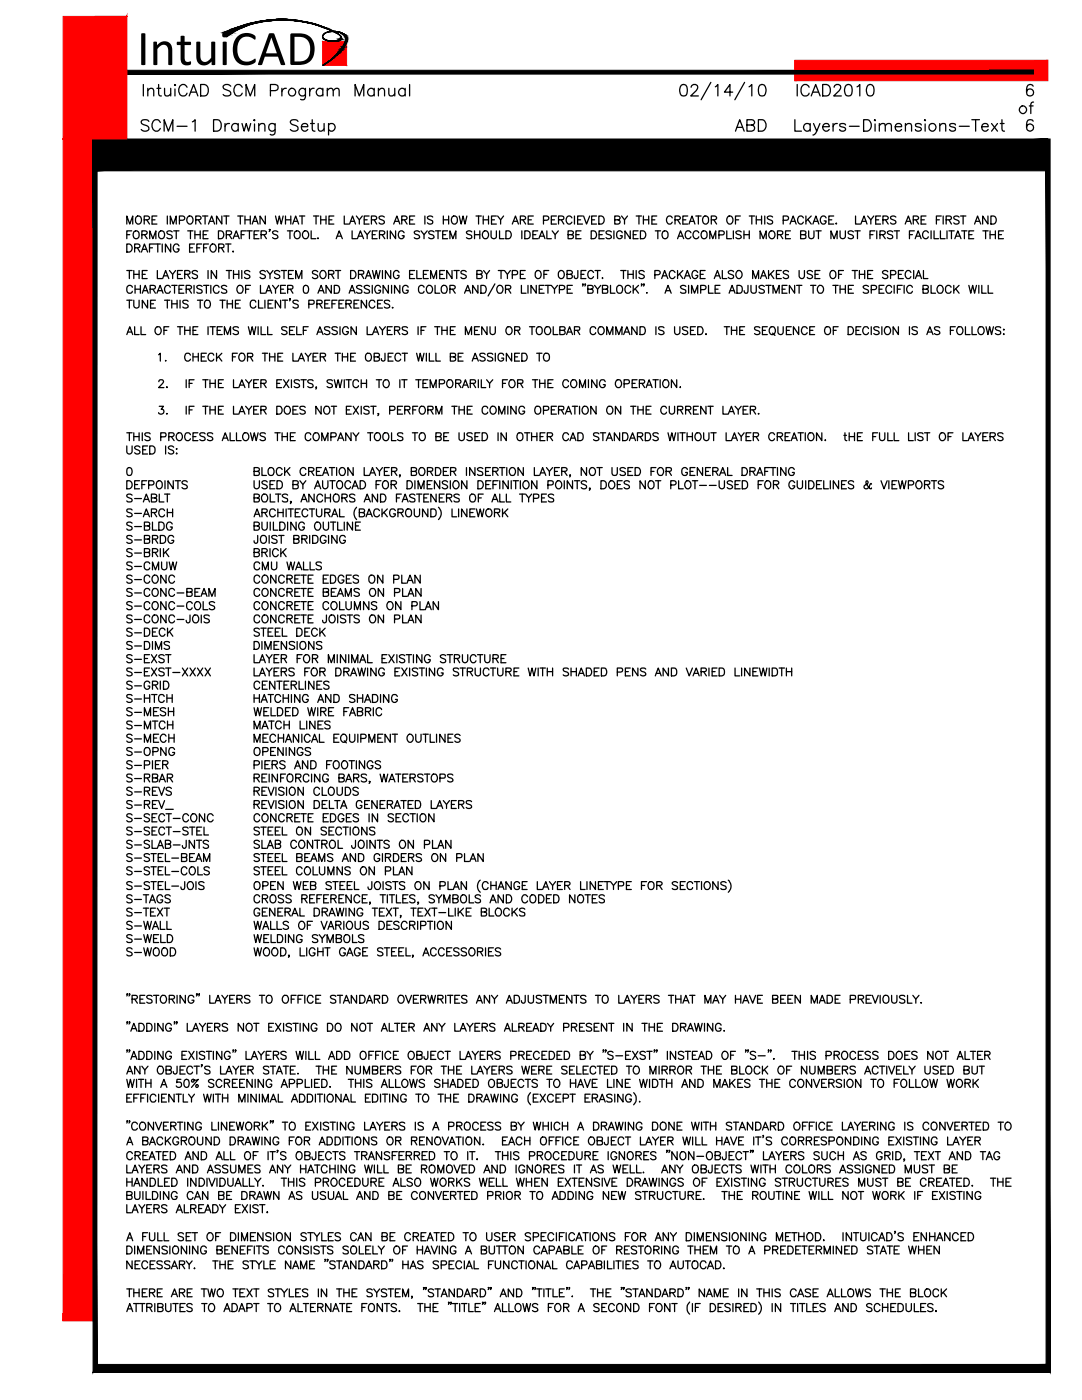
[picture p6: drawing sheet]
<svg xmlns="http://www.w3.org/2000/svg" width="216mm" height="279mm" viewBox="0 0 216 279" stroke-linecap="round" stroke-linejoin="round" font-family="sans-serif">
<defs><g id="words">
<text font-size="10" x="27.3" y="13">IntuiCAD</text>
</g></defs>
<!-- layer: S-TEXT -->
<g fill="none" stroke="#000" stroke-width=".25">
<path d="M25.3 44.7v-1.6l.6 1.6 .6-1.6v1.6M25.3 48.7h.5a.85 .85 0 0 1 .6 .8 .85 .85 0 0 1-.6 .8h-.5zM25.3 46.8h.6M25.3 54h1.1M25.3 59.9h1.1M25.8 54v1.6M25.8 59.9v1.6M26.3 46.1h-1v1.5M26.4 57.3a.56 .56 0 0 0-.6-.4 .56 .56 0 0 0-.5 .6v.4a.56 .56 0 0 0 .5 .6 .56 .56 0 0 0 .6-.4M26.7 46.3a.59 .59 0 0 1 .7-.2 .59 .59 0 0 1 .4 .6 .69 .69 0 0 1-.8 .9l-.3-.2-.1-.4zM26.7 59.9v1.1a.53 .53 0 0 0 .5 .5 .53 .53 0 0 0 .6-.5v-1.1M26.7 54v1.6"/>
<path d="M26.7 54.8h1.1M26.9 49.5l.9-.1 .1-.4-.4-.3h-.6v1.6M27 57v1.5M27 57.7h1M27.2 43.3a.59 .59 0 0 1 .6-.2 .59 .59 0 0 1 .4 .6v.4a.6 .6 0 0 1-.6 .6 .6 .6 0 0 1-.6-.6zM27.4 49.5l.5 .8M27.8 54v1.6M28 57v1.5M28.2 50.3l.6-1.6 .6 1.6M28.3 46.8h.9l.2-.3-.1-.3-1-.1v1.5M28.4 58.5l.6-1.5 .6 1.5M28.4 54.8h.6"/>
<path d="M28.5 49.8h.7M28.6 58h.8M28.8 43.9l.9-.1 .1-.4-.4-.3h-.6v1.6M28.8 46.8l.6 .8M29.3 43.9l.5 .8M29.4 54h-1v1.6h1M29.4 59.9v1.6l-1-1.6v1.6M29.8 49.5h.6M29.9 47.6v-1.5l.6 1.5 .6-1.5v1.5M30 57.7l.9-.1 .1-.2-.1-.3-.9-.1v1.5M30.3 43.9h.6M30.5 57.7l.5 .8"/>
<path d="M30.8 48.7h-1v1.6M30.9 48.7h1.1M31 59.9h-1v1.6h1M31.3 43.1h-1v1.6h1M31.3 58.5l.6-1.5 .6 1.5M31.4 54v1.6h.9M31.5 48.7v1.6M31.6 58h.7M31.8 46.3a.59 .59 0 0 1 .6-.2 .59 .59 0 0 1 .4 .6v.3a.59 .59 0 0 1-.6 .7 .59 .59 0 0 1-.5-.7zM32.4 48.7v1.6M32.5 55.6l.5-1.6 .7 1.6M32.7 55h.7"/>
<path d="M32.8 59.9h1.1M33.4 43.1v1.6M33.4 59.9v1.6M33.8 54l.6 .8v.8M34 44.7v-1.6l.6 1.6 .6-1.6v1.6M34 57.3a.59 .59 0 0 0-.7-.4 .59 .59 0 0 0-.5 .6v.4a.59 .59 0 0 0 .5 .6 .59 .59 0 0 0 .7-.4M34.1 48.7v1.6l-1.1-1.6v1.6M34.3 57h1M34.3 59.9v1.6M34.4 46.3a.6 .6 0 0 0-1.1 .2l.1 .2 .8 .3a.34 .34 0 0 1 0 .6 .72 .72 0 0 1-.9-.2M34.7 46.1h1M34.8 57v1.5"/>
<path d="M35 54l-.6 .8M35.2 46.1v1.5M35.3 59.9v1.6M35.4 54.8h.6M35.7 49.1a.59 .59 0 0 0-.7-.4 .59 .59 0 0 0-.4 .6 .64 .64 0 0 0 .2 .9 .64 .64 0 0 0 .9-.3v-.2h-.4M35.7 57.7h.6M35.8 44l.9-.1 .2-.5-.4-.3h-.7v1.6M35.9 59.9v1.6M36.4 54h-1v1.6h1M36.7 57h-1v1.5h1M36.9 54.8l.8-.1 .2-.4-.4-.3h-.6v1.6M37.2 57.7l.8-.1 .2-.2-.1-.3-.9-.1v1.5"/>
<path d="M37.4 54.8l.5 .8M37.5 43.3a.59 .59 0 0 1 .6-.2 .59 .59 0 0 1 .4 .6v.4a.62 .62 0 0 1-.6 .6 .62 .62 0 0 1-.6-.6zM37.5 46.1h1M37.7 57.7l.5 .8M37.8 49.5h.6M38 46.1v1.5M38.7 57v1.5M38.8 48.7h-1v1.6h1M38.9 46.8h1M38.9 46.1v1.5M39.1 43.9l.8-.1 .2-.4-.4-.3h-.6v1.6M39.3 49.5h.6"/>
<path d="M39.4 54.2a.59 .59 0 0 0-.6-.2 .59 .59 0 0 0-.5 .4l.2 .2 .9 .4a.41 .41 0 0 1-.3 .6h-.4l-.4-.3M39.4 59.9h1.1M39.6 43.9l.5 .8M39.9 46.1v1.5M39.9 59.9v1.6M40.2 48.7h-.9v1.6M40.3 57.2a.6 .6 0 0 0-1 .1l.1 .2 .8 .3 .1 .3-.1 .4h-.8l-.1-.2M40.4 43.1h1.1M40.5 46.8h.7M40.6 49.5h.6M40.6 57h1.1M40.9 43.1v1.6"/>
<path d="M41.1 60a.78 .78 0 0 1 .9 .3 .78 .78 0 0 1-.1 1 .59 .59 0 0 1-.7 .2 .59 .59 0 0 1-.4-.6v-.6zM41.2 57v1.5M41.5 46.1h-1v1.5h1M41.5 54v1.6M41.6 44.7l.6-1.6 .6 1.6M41.6 48.7h-1v1.6M41.9 44.2h.7M42.1 49a.64 .64 0 0 1 .8-.2 .64 .64 0 0 1 .2 .9 .62 .62 0 0 1-.6 .6 .62 .62 0 0 1-.6-.6zM42.1 57v1.5M43.2 54v1.6l-1.1-1.6v1.6M43.6 46.1h.5a.82 .82 0 0 1 .6 .8 .82 .82 0 0 1-.6 .7h-.5zM43.6 49.5l1-.2v-.4l-.2-.2h-.8v1.6"/>
<path d="M43.7 57.3a.59 .59 0 0 0-.6-.4 .59 .59 0 0 0-.5 .6v.4a.59 .59 0 0 0 .5 .6 .59 .59 0 0 0 .6-.4M43.9 59.9h1M44.2 49.5l.5 .8M44.3 43.1v1.6l-1.1-1.6v1.6M44.4 59.9v1.6M44.6 43.1h1.1M45 48.7h1.1M45.2 46.8h.9l.1-.3-.1-.3-.9-.1v1.5M45.2 43.1v1.6M45.2 54h1M45.2 57.2a.6 .6 0 0 0-1 .1l.3 .3 .6 .2 .1 .3-.1 .4h-.5l-.4-.2M45.3 59.9v1.6"/>
<path d="M45.5 48.7v1.6M45.7 46.8l.5 .8M45.7 54v1.6M46.4 59.9v1.6M46.5 47.6l.6-1.5 .6 1.5M46.5 50.1v.2zM46.6 54.8h1.1M46.6 54v1.6M46.8 47.1h.7M47.4 57.2a.59 .59 0 0 1 .7-.2 .59 .59 0 0 1 .4 .5v.4a.61 .61 0 0 1-.6 .6 .61 .61 0 0 1-.6-.6zM47.4 43.1h1.1M47.7 54v1.6"/>
<path d="M47.9 59.9h-.9v1.6h.9M47.9 43.1v1.6M48.1 46.8h.6M48.2 54v1.6M48.9 43.9h1M48.9 43.1v1.6M49 57.7h.6M49.1 46.1h-1v1.5M49.3 46.1h1M49.8 46.1v1.5M49.9 54.2a.59 .59 0 0 0-.6-.2 .59 .59 0 0 0-.5 .4l.1 .2 .9 .4 .1 .3a.65 .65 0 0 1-1.1 0M49.9 43.1v1.6"/>
<path d="M50 57h-1v1.5M50.3 44.7l.6-1.6 .6 1.6M50.5 44.2h.8M50.7 46.8h.6M51.6 59.9v1.6h.9M51.7 46.1h-1v1.5h1M52 57v1.5h.9M52.1 46.8h.9l.1-.6-1-.1v1.5M52.6 46.8l.6 .8M52.9 59.9v1.6M52.9 43.1v1.6l-1-1.6v1.6M52.9 54.2a.59 .59 0 0 0-.5-.2 .59 .59 0 0 0-.5 .4l.2 .2 .7 .3 .1 .4a.65 .65 0 0 1-1 0"/>
<path d="M53 58.5l.6-1.5 .6 1.5M53.2 54l.7 .8v.8M53.2 58h.8M53.9 45.8h-.2h.2l-.2 .4M54.4 57l.6 .7v.8M54.5 59.9h-1v1.6h1M54.5 54l-.6 .8M55 43.1l.4 1.6 .3-1.6 .4 1.6 .4-1.6M55.4 46.3a.6 .6 0 0 0-1 .2l.3 .3 .6 .2a.34 .34 0 0 1 0 .6 .72 .72 0 0 1-.9-.2M55.6 57l-.6 .7M55.8 54.2a.59 .59 0 0 0-.5-.2 .59 .59 0 0 0-.5 .4l.1 .2 .8 .4 .1 .3a.65 .65 0 0 1-1 0M56 59.9v1.6l-1.1-1.6v1.6"/>
<path d="M56 57.7h.6M56.1 54h1.1M56.3 59.9h1.1M56.7 54v1.6M56.9 59.9v1.6M57 57h-1v1.5h1M57 43.9h1M57 43.1v1.6M57.3 46.1h1.1M57.4 57.7l.9-.1 .1-.5-1-.1v1.5M57.6 54.8h.6M57.9 46.1v1.5"/>
<path d="M57.9 59.7h-.1h.1l-.1 .3M57.9 57.7l.5 .8M58 43.1v1.6M58.4 44.7l.6-1.6 .6 1.6M58.5 54h-.9v1.6h.9M58.6 44.2h.8M58.8 46.3a.59 .59 0 0 1 .7-.2 .59 .59 0 0 1 .4 .6 .69 .69 0 0 1-.7 .9l-.4-.2-.1-.4zM59 55.6v-1.6l.6 1.6 .6-1.6v1.6M59.8 43.1h1M60.3 43.1v1.6M60.5 46.3a.59 .59 0 0 1 .7-.2 .59 .59 0 0 1 .4 .6v.3a.61 .61 0 0 1-.6 .7 .61 .61 0 0 1-.6-.7zM60.7 57a.51 .51 0 0 1 .8 .2 .76 .76 0 0 1 .1 .9 .76 .76 0 0 1-.9 .4l-.2-.7 .1-.6z"/>
<path d="M62.1 46.1v1.5h.9M62.6 43.1h1M63.1 43.1v1.6M63.4 47.6h.1zM63.4 54.2a.65 .65 0 0 0-1.1 0l.2 .4 .8 .4 .1 .3a.65 .65 0 0 1-1.1 0M63.4 58.5l.7-1.5 .6 1.5M63.7 58h.8M64 43.9h1.1M64 43.1v1.6M64.1 54.1a.8 .8 0 0 1 1 .5 .8 .8 0 0 1-.5 1 .84 .84 0 0 1-.8-.6 .84 .84 0 0 1 .3-.9zM65.1 43.1v1.6M65.6 54.8l1-.2v-.4l-.4-.2h-.6v1.6"/>
<path d="M65.6 43.9h.6M65.8 59.9h-1v1.6h1M66.1 57v1.5l-1-1.5v1.5M66.1 54.8l.5 .8M66.6 43.1h-1v1.6h1M66.7 57h.6a.84 .84 0 0 1 .5 .7 .84 .84 0 0 1-.5 .8h-.6zM66.9 54h1.1M67.1 47.6l.6-1.5 .6 1.5M67.3 59.9h-1.1v1.6M67.3 47.1h.8M67.5 54v1.6M68.6 59.9h-1v1.6h1"/>
<path d="M68.7 43.1v1.6h.9M69.7 58.5l.6-1.5 .6 1.5M69.8 44.7l.5-1.6 .6 1.6M69.9 58h.7M70 54h.5a.85 .85 0 0 1 .5 .8 .85 .85 0 0 1-.5 .8h-.5zM70 44.2h.7M70.3 46.1v1.5h.8M71.1 43.1l.6 .8v.8M71.3 47.6l.6-1.5 .6 1.5M71.5 54.8l1-.2v-.4l-.3-.2h-.7v1.6M71.5 47.1h.8M71.6 59.9h-1v1.6h1"/>
<path d="M72.1 54.8l.5 .8M72.2 57.2a.6 .6 0 0 0-1.1 .1l.2 .2 .8 .3 .1 .3-.1 .4h-.6l-.4-.2M72.3 43.1l-.6 .8M72.7 46.1l.6 .7v.8M72.7 43.9h.6M72.9 55.6l.6-1.6 .6 1.6M73.1 59.9v1.6l-1-1.6v1.6M73.1 55h.8M73.6 43.1h-.9v1.6h.9M73.7 57.2a.6 .6 0 0 0-1 .1l.3 .3 .6 .2 .1 .3-.1 .4h-.5l-.4-.2M73.9 46.1l-.6 .7M74.1 43.9l.9-.1 .2-.4-.4-.3h-.7v1.6"/>
<path d="M74.3 46.8h.6M74.3 57v1.5M74.3 54l.4 1.6 .4-1.6 .4 1.6 .3-1.6M74.7 43.9l.5 .8M75.3 46.1h-1v1.5h1M75.7 46.8h.9l.2-.3-.1-.3-1-.1v1.5M75.9 57.3a.59 .59 0 0 0-.6-.4 .59 .59 0 0 0-.5 .6v.4a.57 .57 0 0 0 .6 .6 .57 .57 0 0 0 .5-.6h-.3M76.2 46.8l.6 .8M76.3 59.9h-1v1.6h1M76.3 54v1.6M76.7 43.3a.6 .6 0 0 0-1.1 .2l.2 .2 .8 .4 .1 .4a.65 .65 0 0 1-1.1 0M77.3 46.1v1.5"/>
<path d="M77.5 57v1.5l-1.1-1.5v1.5M78 54v1.6l-1.1-1.6v1.6M78.1 57v1.5M78.6 44.7l.6-1.6 .6 1.6M78.8 44.2h.8M78.9 46.1v1.5l-1-1.5v1.5M79.6 54.4a.57 .57 0 0 0-.7-.4 .57 .57 0 0 0-.4 .6 .63 .63 0 0 0 .3 .9 .63 .63 0 0 0 .8-.3v-.2h-.3M79.8 57v1.5l-1.1-1.5v1.5M80.2 43.9l.9-.1 .1-.4-.4-.3h-.6v1.6M80.6 46.5a.59 .59 0 0 0-.6-.4 .59 .59 0 0 0-.5 .6v.3a.57 .57 0 0 0 .6 .6 .57 .57 0 0 0 .5-.6h-.4M80.7 43.9l.5 .8M81.4 57.3a.56 .56 0 0 0-.6-.4 .56 .56 0 0 0-.5 .6v.4a.55 .55 0 0 0 .6 .6 .55 .55 0 0 0 .5-.6h-.3"/>
<path d="M81.7 43.9h.7M81.7 54.8h.7M82.7 43.1h-1v1.6h1M82.7 54h-1v1.6h1M83.2 54v1.6h.9M83.7 46.3a.6 .6 0 0 0-1 .2l.1 .2 .8 .3a.34 .34 0 0 1 0 .6 .72 .72 0 0 1-.9-.2M84 46.1l.6 .7v.8M84.5 54.8h.6M84.6 57.3a.56 .56 0 0 0-.6-.4 .56 .56 0 0 0-.5 .6v.4a.56 .56 0 0 0 .5 .6 .56 .56 0 0 0 .6-.4M84.8 43.1v1.6M85.2 57.2a.59 .59 0 0 1 .7-.2 .59 .59 0 0 1 .4 .5v.4a.61 .61 0 0 1-.6 .6 .61 .61 0 0 1-.6-.6zM85.2 46.1l-.6 .7"/>
<path d="M85.5 54h-1v1.6h1M85.9 55.6v-1.6l.6 1.6 .6-1.6v1.6M86.3 43.3a.6 .6 0 0 0-1 .2l.1 .2 .9 .4v.4a.65 .65 0 0 1-1 0M86.6 46.3a.6 .6 0 0 0-1.1 .2l.2 .2 .7 .3a.34 .34 0 0 1 0 .6 .72 .72 0 0 1-.9-.2M86.8 57v1.5h.9M86.9 46.1h1.1M87.4 46.1v1.5M87.7 54.8h.6M88.2 57.2l.3-.2a.78 .78 0 0 1 .7 .7 .78 .78 0 0 1-.7 .8l-.4-.4zM88.3 46.8h.6M88.5 43.9h1M88.5 43.1v1.6"/>
<path d="M88.7 54h-1v1.6h1M89.3 46.1h-1v1.5h1M89.5 43.1v1.6M89.8 47.6v-1.5l.6 1.5 .6-1.5v1.5M89.8 57.7l.9-.1 .1-.2-.1-.3-.9-.1v1.5M90.2 43.3a.59 .59 0 0 1 .7-.2 .59 .59 0 0 1 .4 .6 .69 .69 0 0 1-.2 .8 .69 .69 0 0 1-.7 .1l-.3-.5zM90.2 54v1.6l-1.1-1.6v1.6M90.3 57.7l.5 .8M90.6 54h1M91.1 54v1.6M91.6 43.1l.4 1.6 .4-1.6 .4 1.6 .4-1.6M92.7 58.5l.6-1.5 .6 1.5"/>
<path d="M92.9 58h.8M93 54.2a.65 .65 0 0 0-1 0l.1 .4 .8 .4 .1 .3a.65 .65 0 0 1-1 0M94.1 46.3a.6 .6 0 0 0-1 .2l.3 .3 .6 .2 .1 .4a.73 .73 0 0 1-1 0M94.7 46.8h1M94.7 46.1v1.5M95 43.1h1M95.2 54.8l.8-.1 .2-.4-.4-.3h-.6v1.6h.6l.3-.2 .1-.4-.4-.2M95.4 57v1.5l-1.1-1.5v1.5M95.5 43.1v1.6M95.7 46.1v1.5M96 57h.5a.84 .84 0 0 1 .5 .7 .84 .84 0 0 1-.5 .8h-.5zM96.4 46.3a.59 .59 0 0 1 .7-.2 .59 .59 0 0 1 .4 .6v.3a.61 .61 0 0 1-.6 .7 .61 .61 0 0 1-.6-.7z"/>
<path d="M96.4 43.9h1.1M96.4 43.1v1.6M96.5 54l.6 .8v.8M97.5 43.1v1.6M97.7 54l-.6 .8M98 46.1v1.1l.5 .4a.51 .51 0 0 0 .5-.4v-1.1M98.1 43.9h.6M98.7 56.7l-1.3 2.4M99 43.1h-.9v1.6h.9M99.3 43.1l.6 .8v.8M99.4 57a.75 .75 0 0 1 1 .8 .75 .75 0 0 1-1 .7l-.3-.6v-.4zM99.4 54h1.1"/>
<path d="M99.7 46.1v1.5h.9M100 54v1.6M100.5 43.1l-.6 .8M100.7 54l.5 .8v.8M100.9 57.7l.9-.1 .1-.2-.1-.3-.9-.1v1.5M101 46.1h.5a.84 .84 0 0 1 .5 .8 .84 .84 0 0 1-.5 .7h-.5zM101.4 57.7l.5 .8M101.8 54l-.6 .8M102.2 44.7l.7-1.6 .5 1.6M102.2 54.8h1v-.6l-.3-.2h-.7v1.6M102.5 44.2h.7M103.8 43.9l.9-.1 .2-.4-.4-.3h-.7v1.6"/>
<path d="M103.8 54.8h.6M104 57v1.5h1M104.1 46.1v1.5M104.3 43.9l.6 .8M104.7 46.1h.6a.84 .84 0 0 1 .5 .8 .84 .84 0 0 1-.5 .7h-.6zM104.8 54h-1v1.6h1M105.4 57v1.5M105.4 43.9h.6M106.3 46.8h.6M106.4 43.1h-1v1.6h1M106.9 54.2a.64 .64 0 0 1 .9-.1 .64 .64 0 0 1 .2 .9 .64 .64 0 0 1-.8 .6 .64 .64 0 0 1-.4-1zM107 57v1.5l-1.1-1.5v1.5"/>
<path d="M107.3 46.1h-1v1.5h1M107.5 47.6l.6-1.5 .6 1.5M107.6 57.7h.6M107.8 47.1h.7M108.4 44l.9-.1 .2-.5-.4-.3h-.7v1.6M108.5 54.8h.6M108.6 57h-1v1.5h1M108.8 57h1.1M109.1 46.1v1.5h.9M109.3 57v1.5M109.5 54h-1v1.6M110 57l.6 .7v.8"/>
<path d="M110 43.9h.6M110.2 46.1l.6 .7v.8M111 43.1h-1v1.6h1M111.2 57l-.6 .7M111.4 46.1l-.6 .7M111.4 43.9l1-.1 .1-.5-.4-.2h-.7v1.6M111.5 54.2a.64 .64 0 0 1 .9-.1 .64 .64 0 0 1 .2 .9 .64 .64 0 0 1-.8 .6 .64 .64 0 0 1-.4-1zM111.6 57.8l.9-.1 .2-.2-.1-.4-1-.1v1.5M112 43.9l.5 .8M113.1 54.8l.9-.1 .2-.4-.4-.3h-.7v1.6h.7l.3-.2 .1-.4-.4-.2M113.2 57.7h.6M113.4 46.8h.8l.2-.3-.2-.3-.8-.1v1.5h.6l.4-.3a.39 .39 0 0 0-.4-.5"/>
<path d="M114.1 43.5a.59 .59 0 0 0-.6-.4 .59 .59 0 0 0-.5 .6v.4a.59 .59 0 0 0 .4 .6 .59 .59 0 0 0 .7-.4M114.2 57h-1v1.5h1M114.6 43.1v1.6M114.9 46.8h.7M115.3 43.9h.6M115.3 54v1.4l-.3 .2-.3-.1-.1-.5M115.9 46.1h-1v1.5h1M115.9 54.8h.6M116.2 43.1h-.9v1.6h.9M116.4 56.7h-.2h.2l-.2 .4M116.4 43.1l.6 1.6 .7-1.6M116.8 56.7h-.1l.1 .2-.1 .2"/>
<path d="M116.9 54h-1v1.6h1M117.3 57.7l.9-.1 .1-.2v-.3l-1-.1v1.5h.7a.4 .4 0 0 0 .4-.4 .4 .4 0 0 0-.4-.4M118 46.1h.5a.82 .82 0 0 1 .5 .8 .82 .82 0 0 1-.5 .7h-.5zM118.1 43.9h.5M118.4 54.4a.59 .59 0 0 0-.6-.4 .59 .59 0 0 0-.5 .6 .64 .64 0 0 0 .3 .9 .64 .64 0 0 0 .8-.3M118.6 57l.6 .7v.8M118.7 54h1.1M119 43.1h-.9v1.6h.9M119.2 54v1.6M119.5 43.1h.5a.85 .85 0 0 1 .6 .8 .85 .85 0 0 1-.6 .8h-.5zM119.5 46.8h.7M119.9 57l-.7 .7"/>
<path d="M120.2 55.4v.2zM120.2 57.7l.9-.1 .1-.5-1-.1v1.5l1-.1v-.6l-.3-.1M120.6 46.1h-1.1v1.5h1.1M121.8 57v1.5h.9M122 46.3a.59 .59 0 0 0-.6-.3 .59 .59 0 0 0-.5 .5l.2 .2 .7 .3a.34 .34 0 0 1 0 .6 .69 .69 0 0 1-.9-.2M122.5 46.1v1.5M122.7 43.9l.9-.1 .1-.4-.4-.3h-.6v1.6h.6l.3-.2 .1-.3-.4-.3M123.2 57.2a.59 .59 0 0 1 .6-.2 .59 .59 0 0 1 .4 .5v.4a.59 .59 0 0 1-.6 .6 .59 .59 0 0 1-.6-.6zM123.9 54h1M124 43.1l.6 .8v.8M124.1 46.5a.56 .56 0 0 0-.6-.4 .56 .56 0 0 0-.5 .6 .69 .69 0 0 0 .8 .9 .45 .45 0 0 0 .3-.6h-.3M124.4 54v1.6"/>
<path d="M125.2 43.1l-.6 .8M125.3 54.8h1.1M125.3 54v1.6M125.8 46.1v1.5l-1.1-1.5v1.5M125.8 57.3a.59 .59 0 0 0-.6-.4 .59 .59 0 0 0-.5 .6v.4a.59 .59 0 0 0 .5 .6 .59 .59 0 0 0 .6-.4M126.4 46.8h.5M126.4 54v1.6M126.4 57v1.5M126.7 57.6l.7 .9M126.9 43.1h1.1M126.9 54v1.6M127.3 46.1h-.9v1.5h.9"/>
<path d="M127.4 57l-1 1M127.5 43.1v1.6M127.8 46.1h.5a.84 .84 0 0 1 .6 .8 .84 .84 0 0 1-.6 .7h-.5zM128.1 56.7h-.1l.1 .2-.1 .2M128.4 43.9h1M128.4 43.1v1.6M128.6 54.2a.59 .59 0 0 0-.6-.2 .59 .59 0 0 0-.5 .4l.1 .2 .9 .4 .1 .3a.65 .65 0 0 1-1.1 0M128.6 56.7h-.2h.2l-.2 .4M129.1 58.4v.1zM129.4 43.1v1.6M130.1 43.9h.6M130.7 54.8h.9l.1-.5-.4-.3h-.6v1.6"/>
<path d="M130.8 46.1h1M131 43.1h-.9v1.6h.9M131.3 46.1v1.5M132 55.6l.6-1.6 .7 1.6M132.2 46.3a.59 .59 0 0 1 .7-.2 .59 .59 0 0 1 .4 .6 .69 .69 0 0 1-.7 .9l-.4-.2-.1-.4zM132.2 55h.8M132.7 58.5l.6-1.5 .6 1.5M132.9 58h.8M134.1 43.5a.59 .59 0 0 0-.6-.4 .59 .59 0 0 0-.5 .6v.4a.59 .59 0 0 0 .5 .6 .59 .59 0 0 0 .6-.4M134.7 43.9l.9-.1 .1-.4-.3-.3h-.7v1.6M134.7 54.4a.59 .59 0 0 0-.7-.4 .59 .59 0 0 0-.5 .6 .64 .64 0 0 0 .3 .9 .64 .64 0 0 0 .9-.3M135.2 47.6l.6-1.5 .6 1.5"/>
<path d="M135.2 43.9l.5 .8M135.2 54v1.6M135.4 47.1h.8M135.6 54.7l.7 .9M136.3 43.9h.5M136.3 54l-1.1 1M136.6 55.6l.5-1.6 .7 1.6M136.8 55h.7M136.8 57.2a.6 .6 0 0 0-1 .1l.3 .3 .6 .2 .1 .3-.1 .4h-.5l-.4-.2M137.2 43.1h-.9v1.6h.9M137.4 57v1.5M137.5 44.7l.6-1.6 .6 1.6"/>
<path d="M137.7 44.2h.8M137.9 46.5a.59 .59 0 0 0-.7-.4 .59 .59 0 0 0-.5 .6v.3a.59 .59 0 0 0 .5 .7 .59 .59 0 0 0 .7-.4M138 58.5v-1.5l.6 1.5 .6-1.5v1.5M138.8 43.1h1.1M139.2 54.4a.59 .59 0 0 0-.7-.4 .59 .59 0 0 0-.4 .6 .64 .64 0 0 0 .2 .9 .64 .64 0 0 0 .9-.3v-.2h-.4M139.3 43.1v1.6M139.4 46.5a.59 .59 0 0 0-.6-.4 .59 .59 0 0 0-.5 .6v.3a.59 .59 0 0 0 .5 .6 .59 .59 0 0 0 .6-.3M139.7 54.8h.6M139.8 57.8l.9-.1 .2-.2-.1-.4-1-.1v1.5M140 46.3l.3-.2a.78 .78 0 0 1 .8 .8 .78 .78 0 0 1-.8 .7l-.3-.2-.1-.4zM140.3 43.3a.59 .59 0 0 1 .7-.2 .59 .59 0 0 1 .4 .6 .69 .69 0 0 1-.2 .8 .69 .69 0 0 1-.7 .1l-.3-.5zM140.7 54h-1v1.6h1"/>
<path d="M141.4 57v1.5h.9M141.6 47.6v-1.5l.6 1.5 .6-1.5v1.5M141.9 43.9l.9-.1 .2-.4-.4-.3h-.7v1.6M142.4 43.9l.6 .8M142.5 55.6l.7-1.6 .5 1.6M142.7 57.7h.6M142.8 55h.7M143.5 46.9h.6a.4 .4 0 0 0 .4-.4 .4 .4 0 0 0-.4-.4h-.6v1.5M143.7 57h-1v1.5h1M144.1 54v1.6h.9M145 46.1v1.5h1M145.2 43.3a.59 .59 0 0 1 .7-.2 .59 .59 0 0 1 .3 .6v.4a.62 .62 0 0 1-.6 .6 .62 .62 0 0 1-.6-.6z"/>
<path d="M145.5 58.5l.6-1.5 .6 1.5M145.7 58h.8M146.3 46.1v1.5M146.4 54.2a.59 .59 0 0 0-.6-.2 .59 .59 0 0 0-.5 .4l.2 .2 .8 .4 .1 .3a.65 .65 0 0 1-1.1 0M146.8 43.9h.6M147.1 57h.5a.84 .84 0 0 1 .5 .7 .84 .84 0 0 1-.5 .8h-.5zM147.1 54.1a.8 .8 0 0 1 1 .5 .8 .8 0 0 1-.5 1 .84 .84 0 0 1-.8-.6 .84 .84 0 0 1 .3-.9zM147.7 43.1h-.9v1.6M147.9 46.3a.6 .6 0 0 0-1.1 .2l.3 .3 .6 .2a.34 .34 0 0 1 0 .6 .72 .72 0 0 1-.9-.2M148.4 46.8h1.1M148.4 46.1v1.5M149.3 57l-.2 1.5h-.4l-.2-.5"/>
<path d="M149.5 43.1h1.1M149.5 46.1v1.5M149.8 57v1.1a.54 .54 0 0 0 .6 .4 .54 .54 0 0 0 .5-.4v-1.1M150 43.1v1.6M150.2 55.6v-1.6l.6 1.6 .6-1.6v1.6M150.9 43.9h1.1M150.9 43.1v1.6M151.7 47.6v-1.5l.6 1.5 .6-1.5v1.5M151.8 55.6l.5-1.6 .7 1.6M152 43.1v1.6M152 55h.7M152.5 57.2a.6 .6 0 0 0-1 .1l.3 .3 .5 .2 .2 .3-.2 .4h-.5l-.3-.2"/>
<path d="M152.6 43.1v1.6M152.8 57h1.1M153.4 54v1.6M153.4 57v1.5M153.6 46.3a.59 .59 0 0 1 .6-.2 .59 .59 0 0 1 .4 .6v.3a.61 .61 0 0 1-.6 .7 .61 .61 0 0 1-.6-.7zM153.7 54.7l.7 .9M154.2 43.3a.6 .6 0 0 0-1.1 .2l.3 .3 .6 .2 .2 .5a.65 .65 0 0 1-1.1 0M154.2 58.5v-1.5l.6 1.5 .7-1.5v1.5M154.4 54l-1 1M154.9 54.8h.6M155.1 46.8h1l.1-.6-1.1-.1v1.5M155.7 46.8l.5 .8"/>
<path d="M155.9 54h-1v1.6h1M156.1 57.7h.6M156.3 44l.9-.1 .1-.2-.1-.5-.9-.1v1.6M156.7 46.8h.6M157 57h-.9v1.5h.9M157.3 54.2a.59 .59 0 0 0-.5-.2 .59 .59 0 0 0-.5 .4l.1 .2 .8 .3 .1 .4a.65 .65 0 0 1-1 0M157.6 44.7l.7-1.6 .6 1.6M157.7 46.1h-1v1.5h1M157.9 44.2h.8M158.6 57v1.5l-1.1-1.5v1.5M158.9 57h1.1M159.5 54v1.1a.53 .53 0 0 0 .5 .5 .53 .53 0 0 0 .5-.5v-1.1"/>
<path d="M159.5 57v1.5M159.8 46.8h.9l.1-.6-1-.1v1.5l1-.1v-.5l-.4-.2M160.3 43.5a.59 .59 0 0 0-.7-.4 .59 .59 0 0 0-.4 .6v.4a.59 .59 0 0 0 .4 .6 .59 .59 0 0 0 .7-.4M160.8 43.1v1.6M161.2 43.8l.7 .9M161.4 46.1v1.1a.54 .54 0 0 0 .5 .4 .54 .54 0 0 0 .5-.4v-1.1M161.7 57h1.1M161.9 43.1l-1.1 1.1M162.1 54.2a.59 .59 0 0 0-.5-.2 .59 .59 0 0 0-.5 .4l.1 .2 .8 .4 .1 .3a.65 .65 0 0 1-1 0M162.2 44.7l.6-1.6 .6 1.6M162.2 57v1.5M162.4 44.2h.8"/>
<path d="M162.6 54.8h.7M162.8 46.1h1.1M163.3 57.2a.59 .59 0 0 1 .6-.2 .59 .59 0 0 1 .4 .5v.4a.61 .61 0 0 1-.6 .6 .61 .61 0 0 1-.6-.6zM163.3 46.1v1.5M163.6 54h-1v1.6h1M164.8 43.5a.59 .59 0 0 0-.6-.4 .59 .59 0 0 0-.5 .6v.4a.58 .58 0 0 0 .6 .6 .58 .58 0 0 0 .5-.6h-.3M165.4 43.9h.6M165.7 54.2a.64 .64 0 0 1 .9-.1 .64 .64 0 0 1 .2 .9 .6 .6 0 0 1-.6 .6 .6 .6 0 0 1-.6-.6zM165.8 47.6v-1.5l.6 1.5 .6-1.5v1.5M166.2 57h1M166.4 43.1h-1v1.6h1M166.7 57v1.5"/>
<path d="M166.9 44.5v.2zM167.3 54.8h.6M167.6 46.1v1.1a.54 .54 0 0 0 .6 .4 .54 .54 0 0 0 .5-.4v-1.1M167.6 57.7h1.1M167.6 57v1.5M168.3 54h-1v1.6M168.7 57v1.5M169.3 57.7h.6M170 54h1.1M170.3 46.3a.6 .6 0 0 0-1.1 .2l.2 .2 .7 .3a.34 .34 0 0 1 0 .6 .72 .72 0 0 1-.9-.2M170.3 57h-1v1.5h1M170.6 46.1h1"/>
<path d="M170.6 54v1.6M170.7 43.1v1.6h.9M171.1 46.1v1.5M171.5 54.8h1M171.5 54v1.6M171.8 44.7l.6-1.6 .6 1.6M172 44.2h.8M172.5 54v1.6M173.1 43.1l.7 .8v.8M173.1 54.8h.7M173.3 57.2a.6 .6 0 0 0-1.1 .1l.3 .3 .6 .2 .2 .3-.2 .4h-.5l-.4-.2M173.6 46.8h.6"/>
<path d="M173.8 57.8l.9-.1 .2-.2-.1-.4-1-.1v1.5M174.1 54h-1v1.6h1M174.4 43.1l-.6 .8M174.6 46.1h-1v1.5M174.7 43.9h.6M174.9 46.1v1.5M175.4 57.7h.6M175.6 46.8h.9l.1-.3v-.3l-1-.1v1.5M175.7 43.1h-1v1.6h1M176.1 46.8l.5 .8M176.2 43.9l.9-.1 .1-.4-.3-.3h-.7v1.6M176.4 57h-1v1.5h1"/>
<path d="M176.7 43.9l.5 .8M177.2 54.2a.59 .59 0 0 0-.6-.2 .59 .59 0 0 0-.5 .4l.2 .2 .7 .3 .2 .4a.65 .65 0 0 1-1.1 0M177.7 54.8h.9l.2-.5-.4-.3h-.7v1.6M177.9 57.3a.59 .59 0 0 0-.6-.4 .59 .59 0 0 0-.5 .6v.4a.59 .59 0 0 0 .5 .6 .59 .59 0 0 0 .6-.4M178.1 46.3a.6 .6 0 0 0-1 .2l.3 .3 .6 .2 .1 .4a.73 .73 0 0 1-1 0M178.4 46.1h1.1M178.4 57v1.5M178.8 43.3a.6 .6 0 0 0-1.1 .2v.2l1 .4 .1 .4a.65 .65 0 0 1-1.1 0M179 46.1v1.5M179.1 57.7h.5M179.3 54.8h.6M180 57h-.9v1.5"/>
<path d="M180.2 54h-.9v1.6h.9M180.4 57v1.5M180.6 44.7l.7-1.6 .5 1.6M180.9 44.2h.7M181.5 46.8h.6M181.8 54.4a.59 .59 0 0 0-.7-.4 .59 .59 0 0 0-.5 .6 .64 .64 0 0 0 .3 .9 .64 .64 0 0 0 .9-.3M182.1 57.3a.59 .59 0 0 0-.7-.4 .59 .59 0 0 0-.5 .6v.4a.59 .59 0 0 0 .5 .6 .59 .59 0 0 0 .7-.4M182.2 43.9l.9-.1 .2-.4-.4-.3h-.7v1.6M182.3 54v1.6M182.4 46.1h-.9v1.5M182.6 47.6l.6-1.5 .6 1.5M182.7 55.6l.6-1.6 .6 1.6"/>
<path d="M182.7 43.9l.6 .8M182.8 47.1h.8M182.9 55h.8M183.8 43.9h.6M184.2 57.7l.9-.1 .1-.2v-.3l-1-.1v1.5h.9l.1-.5-.3-.3M184.3 54v1.6h.9M184.8 43.1h-1v1.6h1M185.2 46.5a.59 .59 0 0 0-.6-.4 .59 .59 0 0 0-.5 .6v.3a.59 .59 0 0 0 .5 .6 .59 .59 0 0 0 .6-.3M185.8 57v1.5h.9M185.8 46.1v1.5M186.4 46.1v1.5h.9M186.8 43.9h.6"/>
<path d="M187.1 57.2a.59 .59 0 0 1 .7-.2 .59 .59 0 0 1 .4 .5v.4a.61 .61 0 0 1-.6 .6 .61 .61 0 0 1-.6-.6zM187.6 46.1v1.5h1M187.8 43.1h-1v1.6M188.2 43.1v1.6M188.8 43.9l.9-.1 .2-.4-.4-.3h-.7v1.6M189 46.1v1.5M189.3 43.9l.6 .8M189.3 46.1h1.1M189.8 57.3a.56 .56 0 0 0-.7-.4 .56 .56 0 0 0-.4 .6v.4a.56 .56 0 0 0 .4 .6 .56 .56 0 0 0 .7-.4M189.9 46.1v1.5M190.3 57v1.5M190.5 47.6l.6-1.5 .7 1.5"/>
<path d="M190.7 57.6l.7 .9M190.8 47.1h.7M191.4 43.3a.6 .6 0 0 0-1.1 .2l.1 .2 .9 .4 .1 .4a.65 .65 0 0 1-1.1 0M191.4 57l-1.1 1M191.7 43.1h1M191.9 46.1h1M192.2 43.1v1.6M192.4 46.1v1.5M193.3 57l.4 1.5 .4-1.5 .4 1.5 .3-1.5M193.3 46.8h.7M194.3 46.1h-1v1.5h1M194.5 44.7l.6-1.6 .6 1.6"/>
<path d="M194.7 44.2h.7M195.3 57v1.5M195.9 57v1.5h.9M196.1 46.1h1.1M196.7 46.1v1.5M197.1 43.1v1.6l-1-1.6v1.6M197.2 57v1.5h.9M197.6 46.8h1M197.6 46.1v1.5M197.7 43.1h.5a.85 .85 0 0 1 .6 .8 .85 .85 0 0 1-.6 .8h-.5zM198.6 46.1v1.5M199.2 46.8h.6"/>
<path d="M200.2 46.1h-1v1.5h1M25.3 66.8l.6-1.6 .6 1.6M25.5 66.3h.8M26.9 65.2v1.6h.9M28.1 65.2v1.6h1M30 60.6h.6M31.1 65.4l.2-.2a.77 .77 0 0 1 .8 .4 .77 .77 0 0 1-.1 1 .59 .59 0 0 1-.7 .2 .59 .59 0 0 1-.4-.6zM31.7 70.8l.3-.3v1.6M31.7 76.2l.3-.4 .5 .1v.5l-.8 1h1M32.7 65.9h.6M33 72h.1zM33.2 77.3h.2z"/>
<path d="M33.7 65.2h-1v1.6M34.3 60.6h1M35.4 65.2h1.1M35.9 65.2v1.6M36.9 65.9h1M36.9 65.2v1.6M37.2 75.8v1.6M37.5 60.1l-.3-.2-.6 .1-.1 .1 .1 .4 .9 .4v.4a.73 .73 0 0 1-1 0M37.7 76.5h.6M37.9 65.2v1.6M38 70.9a.59 .59 0 0 0-.7-.4 .59 .59 0 0 0-.4 .6v.4a.59 .59 0 0 0 .4 .6 .59 .59 0 0 0 .7-.4M38.5 65.9h.6"/>
<path d="M38.5 70.5v1.6M38.5 71.2h1.1M38.7 75.8h-1v1.6M39.5 65.2h-1v1.6h1M39.6 70.5v1.6M40.2 71.2h.6M40.5 75.8h1M41 75.8v1.6M41.2 70.5h-1v1.6h1M41.5 65.2v1.6M41.9 65.2h1.1M41.9 76.5h1.1"/>
<path d="M41.9 75.8v1.6M42.4 65.2v1.6M42.7 70.9a.59 .59 0 0 0-.7-.4 .59 .59 0 0 0-.5 .6v.4a.59 .59 0 0 0 .5 .6 .59 .59 0 0 0 .7-.4M43 75.8v1.6M43.2 70.5v1.6M43.3 65.9h.7M43.6 71.2l.7 .9M43.6 76.5h.6M44.3 70.5l-1.1 1.1M44.4 65.2h-1.1v1.6h1.1M44.6 75.8h-1v1.6h1M44.8 66.8v-1.6l.6 1.6 .6-1.6v1.6"/>
<path d="M45.3 60.6h1.1M46.4 71.2h.6M46.6 75.8v1.6h.9M47 60.6h.6M47.4 70.5h-1v1.6M47.6 65.4l-.4-.2h-.5l-.2 .2 .2 .4 .8 .4 .1 .4a.73 .73 0 0 1-1.1 0M47.7 77.4l.5-1.6 .7 1.6M47.9 76.8h.7M47.9 70.5a.78 .78 0 0 1 1 .4 .78 .78 0 0 1-.2 1 .59 .59 0 0 1-.7 .1 .59 .59 0 0 1-.3-.5v-.4zM49 75.8l.6 .7v.9M49.4 71.2h.9l.1-.3-.1-.4h-.9v1.6M49.6 65.2l.3 1.6 .4-1.6 .4 1.6 .3-1.6"/>
<path d="M49.9 71.2l.5 .9M50.2 75.8l-.6 .7M50.6 76.5h.6M51 60.3a.56 .56 0 0 0-.6-.4 .56 .56 0 0 0-.5 .6 .7 .7 0 0 0 .8 1l.3-.4M51.5 65.2v1.6M51.6 75.8h-1v1.6h1M52.1 76.5h.8l.2-.3-.1-.3-.9-.1v1.6M52.1 65.2v1.6h.9M52.4 70.5h1M52.6 76.5l.5 .9M52.9 70.5v1.6M53.4 65.2v1.6h.9"/>
<path d="M53.5 60.6h.6M53.8 71.2h1M53.8 70.5v1.6M54.8 70.5v1.6M55.2 76.5h.6M55.4 71.2h.6M56.2 75.8h-1v1.6h1M56.4 70.5h-1v1.6h1M56.6 75.8l1 1.6M57.3 65.4l-.4-.2h-.6l-.1 .2 .1 .4 .9 .4 .1 .4a.73 .73 0 0 1-1.1 0M57.6 75.8l-1 1.6M57.8 65.9h.6"/>
<path d="M58.2 75.8v1.6M58.4 70.5v1.6h1M58.8 65.2h-1v1.6h1M59.2 65.2v1.6h.9M59.5 60.1l-.3-.2-.6 .1-.2 .1 .2 .4 .9 .4v.4a.71 .71 0 0 1-1.1 0M59.5 72.1l.6-1.6 .6 1.6M59.8 76l-.4-.2h-.6l-.1 .2 .1 .4 .9 .4 .1 .3a.73 .73 0 0 1-1.1 0M59.8 71.6h.7M60.1 75.8h1M60.5 65.9h.6M60.6 75.8v1.6M60.9 70.5l.6 .7v.9"/>
<path d="M61.5 65.2h-1v1.6M61.6 60.7l1-.1v-.6l-1-.1v1.6M62.1 70.5l-.6 .7M62.5 76l-.4-.2h-.5l-.2 .2 .2 .4 .7 .3 .2 .4a.73 .73 0 0 1-1.1 0M62.5 71.2h.6M63.1 77.3h-.1h.1l-.1 .4M63.2 60.6h.9l.2-.3-.1-.3-1-.1v1.6M63.2 66.8l.6-1.6 .7 1.6M63.4 70.5h-.9v1.6h.9M63.4 66.3h.8M63.7 60.6l.6 .9M63.9 71.2h.9l.2-.4-.2-.3h-.9v1.6"/>
<path d="M64.5 71.2l.5 .9M64.8 60.6h.6M65.8 65.4l-.4-.2h-.5l-.1 .2 .1 .4 .8 .4 .1 .4a.73 .73 0 0 1-1 0M66.2 60.6h.7M66.3 76l-.4-.2h-.5l-.1 .2 .1 .4 .8 .3 .1 .4a.73 .73 0 0 1-1 0M66.7 75.8l.4 1.6 .4-1.6 .3 1.6 .4-1.6M66.9 70.5h1M67.3 65.4l-.4-.2h-.5l-.2 .2 .2 .4 .9 .4v.4a.73 .73 0 0 1-1.1 0M67.4 70.5v1.6M67.6 60.6h.6M67.8 65.2v1.6M68.3 71.2h1.1"/>
<path d="M68.3 70.5v1.6M68.7 75.8v1.6M69 60.6h1v-.6l-1-.1v1.6M69 75.8h1.1M69.4 70.5v1.6M69.5 65.6a.59 .59 0 0 0-.7-.4 .59 .59 0 0 0-.4 .6v.4a.57 .57 0 0 0 .5 .6 .57 .57 0 0 0 .6-.6h-.4M69.6 60.6l.5 .9M69.6 75.8v1.6M70 71.2h.6M70.6 60.6h.6M70.9 70.5h-.9v1.6h.9M71.1 65.2v1.6l-1.1-1.6v1.6"/>
<path d="M71.5 76.2a.56 .56 0 0 0-.6-.4 .56 .56 0 0 0-.5 .6 .69 .69 0 0 0 .7 1l.4-.4M72.1 76.5h1M72.1 75.8v1.6M73.1 70.7l.1-.2a.78 .78 0 0 1 .9 .4 .78 .78 0 0 1-.1 1 .59 .59 0 0 1-.7 .2 .59 .59 0 0 1-.4-.6zM73.1 75.8v1.6M73.3 65.2v1.6h.9M74.3 66.8l.7-1.6 .6 1.6M74.6 66.3h.7M74.7 71.2h.9l.1-.4-.1-.3h-.9v1.6l.9-.2 .1-.3-.4-.4M74.8 60.3a.59 .59 0 0 0-.7-.4 .59 .59 0 0 0-.5 .6v.4a.59 .59 0 0 0 .5 .6 .59 .59 0 0 0 .7-.4M75.1 75.8h1M75.3 60.6h.6"/>
<path d="M75.6 75.8v1.6M75.7 65.2l.6 .7v.9M76.8 75.8a.77 .77 0 0 1 .9 .4 .77 .77 0 0 1-.2 .9 .59 .59 0 0 1-.7 .2 .59 .59 0 0 1-.4-.5v-.4zM76.8 70.5v1.4l-.3 .2-.4-.2v-.3M76.9 65.2l-.6 .7M77.3 65.9h.6M77.5 71.2h.5M77.8 60.1l-.4-.2-.6 .1-.1 .1 .1 .4 .9 .4 .1 .4a.73 .73 0 0 1-1.1 0M78.3 61.4h.1zM78.3 65.2h-1v1.6h1M78.4 70.5h-.9v1.6h.9M78.7 65.9h.9l.2-.3-.1-.3-1-.1v1.6"/>
<path d="M79.3 65.9l.5 .9M79.8 75.8v1.6M80 70.9a.59 .59 0 0 0-.7-.4 .59 .59 0 0 0-.5 .6v.4a.59 .59 0 0 0 .5 .6 .59 .59 0 0 0 .7-.4M80.2 75.8h1M80.2 70.5h1.1M80.7 75.8v1.6M80.8 70.5v1.6M81.3 65.4l-.4-.2h-.5l-.2 .2 .2 .4 .8 .4 .1 .4a.73 .73 0 0 1-1.1 0M83 75.8h1M83.1 70.5l.4 1.6 .3-1.6 .4 1.6 .4-1.6M83.4 65.2v1.6M83.5 75.8v1.6"/>
<path d="M84 65.9h.6M84.4 76.5h.6M85 65.2h-1v1.6M85.1 70.5v1.6M85.4 75.8h-1v1.6h1M85.7 70.5v1.6h.9M85.8 77.4v-1.6l.6 1.6 .6-1.6v1.6M86.7 65.2h1.1M87 70.5v1.6h.9M87.3 65.2v1.6M87.7 76.6h.6l.4-.3a.39 .39 0 0 0-.4-.5h-.6v1.6M88.2 65.9h1"/>
<path d="M88.2 65.2v1.6M89.2 65.2v1.6M89.5 75.8a.77 .77 0 0 1 .9 .4 .77 .77 0 0 1-.2 .9 .59 .59 0 0 1-.7 .2 .59 .59 0 0 1-.4-.5v-.4zM89.9 71.2h.8l.2-.4-.2-.3h-.8v1.6l.9-.2 .1-.3-.4-.4M89.9 65.9h.6M90.8 65.2h-.9v1.6h.9M90.9 76.5h.9l.2-.3-.1-.3-1-.1v1.6M91.4 71.2h.6M91.4 76.5l.6 .9M92.3 77.4l.6-1.6 .6 1.6M92.4 70.5h-1v1.6h1M92.5 76.8h.7"/>
<path d="M92.9 66.8v-1.6l.6 1.6 .6-1.6v1.6M93.8 76.5h1l.1-.3-.1-.4h-1v1.6M94.2 72.1l.6-1.6 .6 1.6M94.4 76.5l.5 .9M94.4 71.6h.8M94.7 65.9h.6M95.4 75.8v1.6M95.7 65.2h-1v1.6h1M96 75.8v1.6h.9M96.8 70.7l-.4-.2h-.5l-.2 .2 .2 .4 .8 .4 .1 .4a.73 .73 0 0 1-1.1 0M97.1 75.8l.6 .7v.9M97.2 65.2v1.6l-1.1-1.6v1.6"/>
<path d="M97.8 65.2v1.1a.53 .53 0 0 0 .5 .5 .53 .53 0 0 0 .5-.5v-1.1M98.3 70.7l-.4-.2h-.5l-.1 .2 .1 .4 .8 .4 .1 .4a.73 .73 0 0 1-1 0M98.3 75.8l-.6 .7M98.8 70.5v1.6M100.3 76.5h.6M100.5 70.9a.56 .56 0 0 0-.7-.4 .56 .56 0 0 0-.4 .6 .69 .69 0 0 0 .7 1 .45 .45 0 0 0 .4-.6h-.4M101.2 65.2a.75 .75 0 0 1 1 .8 .75 .75 0 0 1-1 .7l-.2-.5v-.4zM101.2 75.8h-.9v1.6M101.8 75.8a.78 .78 0 0 1 .9 .4 .78 .78 0 0 1-.1 .9 .59 .59 0 0 1-.7 .2 .59 .59 0 0 1-.4-.5v-.4zM102.1 70.5v1.6l-1.1-1.6v1.6M102.7 65.9h.9l.1-.3-.1-.4h-.9v1.6M102.7 71.2h.6"/>
<path d="M103.2 65.9l.5 .9M103.3 76.5h.9l.1-.6-1-.1v1.6M103.7 70.5h-1v1.6h1M103.8 76.5l.5 .9M104.1 70.5h.6a.84 .84 0 0 1 .5 .8 .84 .84 0 0 1-.5 .8h-.6zM105.6 65.2h1.1M106.2 65.2v1.6M106.2 75.8h1.1M106.8 75.8v1.6M107.1 70.5h1M107.1 65.4l.2-.2a.8 .8 0 0 1 .9 .6 .8 .8 0 0 1-.4 1 .84 .84 0 0 1-.8-.5 .84 .84 0 0 1 .1-.9zM107.6 70.5v1.6"/>
<path d="M107.7 76.5h1M107.7 75.8v1.6M108.6 70.7l.1-.2a.8 .8 0 0 1 1 .6 .8 .8 0 0 1-.5 1 .84 .84 0 0 1-.7-.5 .84 .84 0 0 1 .1-.9zM108.7 75.8v1.6M109 65.2a.78 .78 0 0 1 .9 .4 .78 .78 0 0 1-.2 1 .59 .59 0 0 1-.7 .2 .59 .59 0 0 1-.3-.6v-.4zM109.3 76.5h.7M110.3 75.8h-1v1.6h1M110.4 65.2v1.6h.9M111.7 65.9h.9l.2-.3-.1-.3-1-.1v1.6l1-.2 .1-.3-.4-.4M113.1 66.8l.6-1.6 .5 1.6M113.3 66.3h.7M113.4 76.2a.59 .59 0 0 0-.6-.4 .59 .59 0 0 0-.5 .6v.4a.59 .59 0 0 0 .5 .6 .59 .59 0 0 0 .6-.4"/>
<path d="M114 76l.2-.2a.77 .77 0 0 1 .9 .4 .77 .77 0 0 1-.2 .9 .59 .59 0 0 1-.6 .2 .59 .59 0 0 1-.4-.5zM114.6 65.9h1v-.6l-1-.1v1.6M115.2 65.9l.5 .9M115.6 77.4v-1.6l.6 1.6 .6-1.6v1.6M117.4 75.8v1.6M118.9 65.6a.56 .56 0 0 0-.7-.4 .56 .56 0 0 0-.4 .6 .69 .69 0 0 0 .7 1l.4-.4M119.1 75.8v1.6l-1-1.6v1.6M119.6 65.2a.75 .75 0 0 1 1 .8 .75 .75 0 0 1-1 .7l-.3-.5v-.4zM120.8 76.2a.59 .59 0 0 0-.7-.4 .59 .59 0 0 0-.5 .6v.4a.57 .57 0 0 0 .6 .6 .57 .57 0 0 0 .6-.6h-.4M121.1 66.8v-1.6l.6 1.6 .6-1.6v1.6M122.9 66.8v-1.6l.6 1.6 .6-1.6v1.6M123.1 75.8a.78 .78 0 0 1 .9 .4 .78 .78 0 0 1-.1 .9 .59 .59 0 0 1-.7 .2 .59 .59 0 0 1-.4-.5v-.4z"/>
<path d="M124.4 66.8l.7-1.6 .6 1.6M124.5 76.6l1-.1 .1-.2-.1-.5h-1v1.6M124.7 66.3h.8M126.1 76.5h.6M127.1 65.2v1.6l-1-1.6v1.6M127.1 75.8h-1v1.6h1M127.6 76.5h.9l.1-.4-.1-.3h-.9v1.6M127.7 65.2h.6a.84 .84 0 0 1 .5 .8 .84 .84 0 0 1-.5 .8h-.6zM128.1 76.5l.5 .9M128.9 77.4l.6-1.6 .6 1.6M129.1 76.8h.8M130.3 75.8h1"/>
<path d="M130.8 75.8v1.6M130.9 65.2v1.6M131.7 75.8v1.6M132.5 65.4l-.4-.2h-.5l-.2 .2 .2 .4 .8 .4 .1 .4a.73 .73 0 0 1-1.1 0M132.6 75.8a.77 .77 0 0 1 .9 .4 .77 .77 0 0 1-.2 .9 .59 .59 0 0 1-.7 .2 .59 .59 0 0 1-.4-.5v-.4zM134.6 65.2v1.1a.53 .53 0 0 0 .5 .5 .53 .53 0 0 0 .6-.5v-1.1M135 75.8v1.6l-1-1.6v1.6M135.7 77.3h.1zM137.2 65.4l-.4-.2h-.5l-.1 .2 .1 .4 .8 .3 .1 .5a.73 .73 0 0 1-1 0M137.8 65.9h.6M138.8 65.2h-1v1.6h1M139.2 65.2h.5a.82 .82 0 0 1 .6 .8 .82 .82 0 0 1-.6 .8h-.5z"/>
<path d="M140.8 66.7h.2zM144.5 65.2h1.1M145 65.2v1.6M146 65.9h1M146 65.2v1.6M147 65.2v1.6M147.6 65.9h.6M148.6 65.2h-1v1.6h1M151.6 65.4l-.4-.2h-.5l-.1 .2 .1 .4 .8 .4 .1 .4a.73 .73 0 0 1-1 0M152.1 65.9h.6M153.1 65.2h-1v1.6h1M153.8 65.2a.78 .78 0 0 1 .9 .4 .78 .78 0 0 1-.2 1 .59 .59 0 0 1-.6 .2 .59 .59 0 0 1-.4-.6v-.4z"/>
<path d="M154.2 66.5l.4 .4M155.2 65.2v1.1a.53 .53 0 0 0 .6 .5 .53 .53 0 0 0 .5-.5v-1.1M156.9 65.9h.6M157.9 65.2h-1v1.6h1M159.4 65.2v1.6l-1.1-1.6v1.6M161.1 65.6a.59 .59 0 0 0-.7-.4 .59 .59 0 0 0-.5 .6v.4a.59 .59 0 0 0 .5 .6 .59 .59 0 0 0 .7-.4M161.6 65.9h.6M162.5 65.2h-.9v1.6h.9M164.7 65.4l.1-.2a.8 .8 0 0 1 1 .6 .8 .8 0 0 1-.5 1 .84 .84 0 0 1-.7-.5 .84 .84 0 0 1 .1-.9zM166.3 65.9h.6M167.2 65.2h-.9v1.6M169.2 65.2h.5a.82 .82 0 0 1 .6 .8 .82 .82 0 0 1-.6 .8h-.5z"/>
<path d="M170.8 65.9h.6M171.8 65.2h-1v1.6h1M173.3 65.6a.59 .59 0 0 0-.7-.4 .59 .59 0 0 0-.4 .6v.4a.59 .59 0 0 0 .4 .6 .59 .59 0 0 0 .7-.4M173.8 65.2v1.6M175.4 65.4l-.4-.2h-.5l-.1 .2 .1 .4 .8 .4 .1 .4a.73 .73 0 0 1-1 0M176 65.2v1.6M176.8 65.2a.75 .75 0 0 1 .9 .8 .75 .75 0 0 1-.9 .7l-.3-.5v-.4zM179.3 65.2v1.6l-1.1-1.6v1.6M181.5 65.2v1.6M183 65.4l-.3-.2h-.6l-.1 .2 .1 .4 .9 .4v.4a.73 .73 0 0 1-1 0M184.9 66.8l.6-1.6 .7 1.6M185.2 66.3h.7"/>
<path d="M187.5 65.4l-.4-.2h-.5l-.1 .2 .1 .4 .8 .4 .1 .4a.73 .73 0 0 1-1 0M189.6 65.9h.6M190.6 65.2h-1v1.6M191.2 65.2a.78 .78 0 0 1 .9 .4 .78 .78 0 0 1-.1 1 .59 .59 0 0 1-.7 .2 .59 .59 0 0 1-.4-.6v-.4zM192.6 65.2v1.6h1M194 65.2v1.6h.8M195.4 65.2a.78 .78 0 0 1 .9 .4 .78 .78 0 0 1-.1 1 .59 .59 0 0 1-.7 .2 .59 .59 0 0 1-.4-.6v-.4zM196.8 65.2l.3 1.6 .4-1.6 .4 1.6 .3-1.6M199.7 65.4l-.4-.2h-.5l-.2 .2 .2 .4 .8 .4 .1 .4a.73 .73 0 0 1-1.1 0M200.2 65.8h.1zM200.2 66.7h.1zM25.3 89v1.1a.53 .53 0 0 0 .5 .5 .53 .53 0 0 0 .6-.5v-1.1"/>
<path d="M25.3 95.9h.5a.85 .85 0 0 1 .6 .8 .85 .85 0 0 1-.6 .9h-.5zM25.3 86.4h1.1M25.5 93.4a.51 .51 0 0 1 .8 .2 .76 .76 0 0 1 0 .9 .76 .76 0 0 1-.8 .3l-.2-.6v-.6zM25.8 86.4v1.5M26.4 98.8a.59 .59 0 0 0-.6-.2 .59 .59 0 0 0-.5 .4l.1 .2 .8 .3 .2 .3v.2l-.4 .2-.6-.1-.1-.1M26.7 86.4v1.5M26.7 87.1h1.1M26.9 96.7h.6M26.9 99.5h1.3M27.8 86.4v1.5M27.8 95.9h-.9v1.7h.9M27.9 89.3a.59 .59 0 0 0-.5-.3 .59 .59 0 0 0-.5 .4l.1 .1 .8 .5 .1 .4a.65 .65 0 0 1-1 0"/>
<path d="M28.3 96.7h.6M28.4 86.4v1.5M28.5 89.8h.6M28.8 99.7h.8M29.3 95.9h-1v1.7M29.4 89h-.9v1.6h.9M29.7 96.8l.9-.1 .1-.2-.1-.5-.9-.1v1.7M29.9 89h.5a.87 .87 0 0 1 .6 .8 .87 .87 0 0 1-.6 .8h-.5zM30 86.6l-.4-.2h-.5l-.2 .2 .2 .4 .7 .3 .2 .4a.73 .73 0 0 1-1.1 0M30.2 99.4l.9-.1 .2-.2-.1-.4-1-.1v1.6h.7a.4 .4 0 0 0 .4-.4 .4 .4 0 0 0-.4-.4M31.3 96.2a.57 .57 0 0 1 .7-.2 .57 .57 0 0 1 .4 .6 .68 .68 0 0 1-.2 .7 .68 .68 0 0 1-.7 .2l-.3-.5zM31.8 81.1h.8l-.4 .6a.53 .53 0 0 1 .5 .7 .53 .53 0 0 1-.9 .2l-.1-.2"/>
<path d="M31.8 98.6v1.6h.9M32.1 87.2l.9-.1 .1-.2-.1-.5h-.9v1.5M32.8 98.6h1.1M32.9 95.9v1.7M33 89v1.6M33.2 82.6h.2zM33.4 98.6v1.6M33.7 87.1h.9l.1-.3v-.3l-1-.1v1.5M34.2 87.1l.5 .8M34.6 95.9v1.7l-1.1-1.7v1.7M34.7 89.3a.59 .59 0 0 0-.6-.3 .59 .59 0 0 0-.5 .4l.1 .1 .9 .5 .1 .4a.65 .65 0 0 1-1.1 0M35 95.9h1"/>
<path d="M35.2 89.6h.1zM35.2 90.5h.1zM35.3 86.6l.2-.2a.77 .77 0 0 1 .9 .4 .77 .77 0 0 1-.2 .9 .59 .59 0 0 1-.6 .2 .59 .59 0 0 1-.4-.6zM35.5 95.9v1.7M37.2 81.1v1.5M37.4 96.2a.59 .59 0 0 0-.6-.3 .59 .59 0 0 0-.5 .4l.2 .3 .7 .3 .2 .4a.65 .65 0 0 1-1.1 0M37.7 81.8h.6M38 86.8a.59 .59 0 0 0-.7-.4 .59 .59 0 0 0-.4 .6v.3a.59 .59 0 0 0 .4 .7 .59 .59 0 0 0 .7-.4M38.5 87.1h.6M38.7 81.1h-1v1.5M39.5 86.4h-1v1.5h1M40.5 81.1h1"/>
<path d="M40.9 86.6l-.4-.2h-.5l-.1 .2 .1 .4 .8 .3 .1 .4a.73 .73 0 0 1-1 0M41 81.1v1.5M41.9 81.1v1.5M41.9 81.8h1.1M42.4 86.6l-.3-.2h-.6l-.1 .2 .1 .4 .9 .3v.4a.73 .73 0 0 1-1 0M43 81.1v1.5M43.6 81.8h.6M44.4 87.9l.5-1.5 .6 1.5M44.6 81.1h-1v1.5h1M44.6 87.4h.7M45.9 86.4v1.5h.9M46.6 81.1v1.5h.9"/>
<path d="M47.2 86.4v1.5h.9M47.7 82.6l.5-1.5 .7 1.5M47.9 82.1h.7M48.7 86.4a.75 .75 0 0 1 1 .7 .75 .75 0 0 1-1 .8l-.3-.6v-.3zM49 81.1l.6 .7v.8M50 86.4l.4 1.5 .3-1.5 .4 1.5 .4-1.5M50.2 81.1l-.6 .7M50.6 81.8h.6M50.7 94.1l.9-.1 .2-.2-.1-.4-1-.1v1.6h.7a.4 .4 0 0 0 .4-.4 .4 .4 0 0 0-.4-.4M50.7 95.9v1.2a.53 .53 0 0 0 .5 .5 .53 .53 0 0 0 .6-.5v-1.2M50.7 99.4l.9-.1 .2-.2-.1-.4-1-.1v1.6h.7a.4 .4 0 0 0 .4-.4 .4 .4 0 0 0-.4-.4M51.6 81.1h-1v1.5h1"/>
<path d="M52.1 81.8h.8l.2-.3-.1-.3-.9-.1v1.5M52.3 93.3v1.6h.9M52.5 98.7a.75 .75 0 0 1 .9 .7 .75 .75 0 0 1-.9 .7l-.3-.5v-.4zM52.6 81.8l.5 .8M52.9 86.6l-.3-.2h-.5l-.2 .2 .2 .4 .7 .3 .1 .4a.73 .73 0 0 1-1 0M53.3 96.2a.59 .59 0 0 0-.5-.3 .59 .59 0 0 0-.5 .4l.1 .3 .8 .3 .1 .4a.65 .65 0 0 1-1 0M53.6 93.5a.59 .59 0 0 1 .7-.2 .59 .59 0 0 1 .4 .6v.4a.59 .59 0 0 1-.6 .6 .59 .59 0 0 1-.6-.6zM53.9 96.7h.6M53.9 98.6v1.6h.9M54.8 95.9h-.9v1.7h.9M54.8 86.4h1.1M55 98.6h1"/>
<path d="M55.2 81.1h.5a.82 .82 0 0 1 .6 .8 .82 .82 0 0 1-.6 .7h-.5zM55.3 95.9h.5a.88 .88 0 0 1 .5 .8 .88 .88 0 0 1-.5 .9h-.5zM55.4 86.4v1.5M55.5 98.6v1.6M56.3 93.7a.59 .59 0 0 0-.7-.4 .59 .59 0 0 0-.5 .6v.4a.59 .59 0 0 0 .5 .6 .59 .59 0 0 0 .7-.4M56.3 87.1h1M56.3 86.4v1.5M56.8 93.3v1.6M56.9 81.3l.2-.2a.77 .77 0 0 1 .8 .4 .77 .77 0 0 1-.1 .9 .59 .59 0 0 1-.7 .2 .59 .59 0 0 1-.4-.5zM57.2 94l.7 .9M57.3 86.4v1.5M57.4 98.8a.6 .6 0 0 0-1.1 .2l.2 .2 .8 .3 .1 .3-.1 .3-.2 .1-.6-.1-.2-.1"/>
<path d="M57.9 93.3l-1.1 1.1M57.9 87.1h.6M58.4 96.7l1.1-.1v-.5l-.3-.2h-.8v1.7h.8l.3-.2v-.5l-.3-.2M58.4 81.8h.7M58.9 86.4h-1v1.5h1M59.5 81.1h-1.1v1.5h1.1M59.8 95.9l.6 .8v.9M60.3 99.7h.7M60.9 81.3l-.4-.2h-.5l-.2 .2 .2 .4 .8 .4 .1 .3a.73 .73 0 0 1-1.1 0M61 93.7a.59 .59 0 0 0-.6-.4 .59 .59 0 0 0-.5 .6v.4a.59 .59 0 0 0 .5 .6 .59 .59 0 0 0 .6-.4M61 95.9l-.6 .8M61.6 94.1l.9-.1 .1-.2v-.4l-1-.1v1.6"/>
<path d="M62 86.8a.56 .56 0 0 0-.6-.4 .56 .56 0 0 0-.5 .6 .69 .69 0 0 0 .7 .9l.4-.3M62.1 94.1l.5 .8M62.7 98.6v1.6l-1.1-1.6v1.6M62.8 86.4a.78 .78 0 0 1 .9 .4 .78 .78 0 0 1-.2 .9 .59 .59 0 0 1-.6 .2 .59 .59 0 0 1-.4-.6v-.3zM62.8 97.6l.6-1.7 .6 1.7M63 97h.7M63.1 94.1h.6M64.1 81.1v1.5l-1.1-1.5v1.5M64.1 93.3h-1v1.6h1M64.2 87.9v-1.5l.6 1.5 .6-1.5v1.5M64.4 94.9l.6-1.6 .6 1.6M64.4 95.9v1.2a.53 .53 0 0 0 .5 .5 .53 .53 0 0 0 .5-.5v-1.2"/>
<path d="M64.4 99a.59 .59 0 0 0-.7-.4 .59 .59 0 0 0-.5 .6v.4a.59 .59 0 0 0 .5 .6 .59 .59 0 0 0 .7-.4M64.6 94.4h.7M64.9 81.1a.78 .78 0 0 1 .9 .4 .78 .78 0 0 1-.2 .9 .59 .59 0 0 1-.6 .2 .59 .59 0 0 1-.4-.5v-.4zM64.9 98.6v1.6M64.9 99.4h1M65.7 93.3h1.1M65.8 95.9h1.1M65.9 98.6v1.6M66 87.2h.7a.4 .4 0 0 0 .4-.4 .4 .4 0 0 0-.4-.4h-.7v1.5M66.1 81.1h1.1M66.2 93.3v1.6M66.3 95.9v1.7"/>
<path d="M66.6 98.8l.3-.2a.78 .78 0 0 1 .8 .8 .78 .78 0 0 1-.8 .8l-.3-.2-.1-.4zM66.6 81.1v1.5M67.2 93.3v1.6M67.3 96.2a.57 .57 0 0 1 .7-.2 .57 .57 0 0 1 .4 .6 .68 .68 0 0 1-.2 .7 .68 .68 0 0 1-.7 .2l-.3-.5zM67.4 87.9l.6-1.5 .6 1.5M67.6 87.4h.8M67.8 93.5a.59 .59 0 0 1 .7-.2 .59 .59 0 0 1 .4 .6v.4a.61 .61 0 0 1-.6 .6 .61 .61 0 0 1-.6-.6zM68.2 99.4l.9-.1 .2-.2-.1-.4-1-.1v1.6M68.7 99.4l.6 .8M69.1 81.8h.7M70 96.3a.59 .59 0 0 0-.7-.4 .59 .59 0 0 0-.5 .7v.4a.59 .59 0 0 0 .5 .6 .59 .59 0 0 0 .7-.4M70 86.4v1.5l-1-1.5v1.5"/>
<path d="M70.1 81.1h-1v1.5h1M70.3 97.6l.6-1.7 .6 1.7M70.4 86.4l.6 .7v.8M70.5 93.3v1.6l-1.1-1.6v1.6M70.5 81.1l1 1.5M70.5 97h.7M70.8 98.8a.59 .59 0 0 0-.6-.2 .59 .59 0 0 0-.4 .4l.1 .2 .7 .3 .2 .3v.2l-.4 .2-.5-.1-.1-.1M71.5 81.1l-1 1.5M71.6 86.4l-.6 .7M71.9 95.9h.5a.85 .85 0 0 1 .5 .8 .85 .85 0 0 1-.5 .9h-.5zM72.1 81.1v1.5M72.7 93.3v1.6h.9"/>
<path d="M72.9 99.7h.7M73.3 86.4h1.1M73.6 81.3l-.3-.2h-.5l-.2 .2 .2 .4 .8 .4v.3a.73 .73 0 0 1-1 0M73.7 94.9l.6-1.6 .7 1.6M73.9 86.4v1.5M74 81.1h1M74 94.4h.7M74.5 81.1v1.5M74.9 86.6l.1-.2a.77 .77 0 0 1 .9 .4 .77 .77 0 0 1-.1 .9 .59 .59 0 0 1-.7 .2 .59 .59 0 0 1-.4-.6zM75 96.7h.6M75.1 93.3l.6 .8v.8M75.3 98.6v1.6l-1-1.6v1.6"/>
<path d="M75.6 82.6h-.2h.2l-.2 .3M75.9 98.6h.5a.82 .82 0 0 1 .6 .8 .82 .82 0 0 1-.6 .8h-.5zM76 95.9h-1v1.7M76.3 93.3l-.6 .8M76.4 96.2a.57 .57 0 0 1 .7-.2 .57 .57 0 0 1 .4 .6 .68 .68 0 0 1-.1 .7 .68 .68 0 0 1-.8 .2l-.3-.5zM76.5 86.6l.2-.2a.78 .78 0 0 1 .9 .4 .78 .78 0 0 1-.1 .9l-.3 .2a.81 .81 0 0 1-.8-.4 .81 .81 0 0 1 .1-.9zM76.7 94.1h.6M77.7 93.3h-1v1.6h1M77.8 81.9h.6l.4-.3a.39 .39 0 0 0-.4-.5h-.6v1.5M78 96.7l.9-.1 .2-.4-.4-.3h-.7v1.7M78.1 86.4v1.5h.9M78.1 94.1l.9-.1 .2-.2-.1-.4-1-.1v1.6"/>
<path d="M78.6 96.7l.5 .9M78.6 94.1l.6 .8M79.1 99.4h.6M79.3 81.8h.7M79.9 94.8h-.2h.2l-.2 .4M80.1 98.6h-1v1.6M80.3 81.1h-1v1.5h1M80.4 86.6l-.4-.2h-.5l-.2 .2 .2 .4 .8 .3 .1 .4a.73 .73 0 0 1-1.1 0M80.5 99.7h.7M80.8 81.8h.9l.1-.3-.1-.4h-.9v1.5M81.2 95.9h.5a.85 .85 0 0 1 .6 .8 .85 .85 0 0 1-.6 .9h-.5zM81.3 81.8l.5 .8"/>
<path d="M82.1 94.1l.9-.1 .1-.2-.1-.4-.9-.1v1.6h.6a.4 .4 0 0 0 .4-.4 .4 .4 0 0 0-.4-.4M82.3 86.4h1M82.4 81.8h.6M82.8 98.8a.6 .6 0 0 0-1.1 .2l.2 .2 .8 .3 .1 .3-.1 .3-.2 .1-.6-.1-.2-.1M82.8 86.4v1.5M82.8 95.9v1.7M83.1 98.6h1.1M83.3 81.1h-.9v1.5M83.4 97.6v-1.7l.6 1.7 .6-1.7v1.7M83.6 98.6v1.6M83.7 93.5a.59 .59 0 0 1 .7-.2 .59 .59 0 0 1 .4 .6v.4a.61 .61 0 0 1-.6 .6 .61 .61 0 0 1-.6-.6zM83.9 81.1a.78 .78 0 0 1 .9 .4 .78 .78 0 0 1-.1 .9 .59 .59 0 0 1-.7 .2 .59 .59 0 0 1-.4-.5v-.4z"/>
<path d="M83.9 86.4a.78 .78 0 0 1 .9 .4 .78 .78 0 0 1-.1 .9 .59 .59 0 0 1-.7 .2 .59 .59 0 0 1-.4-.6v-.3zM84.6 99.4h.6M85.2 96.7h.6M85.3 94.1l.9-.1 .1-.6-1-.1v1.6M85.4 81.8h.9l.1-.3-.1-.4h-.9v1.5M85.5 98.6h-.9v1.6h.9M85.8 94.1l.5 .8M85.9 81.8l.5 .8M86.2 95.9h-1v1.7h1M86.9 93.3h.5a.82 .82 0 0 1 .6 .8 .82 .82 0 0 1-.6 .8h-.5zM87 82.6v-1.5l.6 1.5 .6-1.5v1.5M87 87.1h.9l.1-.3-.1-.4h-.9v1.5h.7l.3-.3a.39 .39 0 0 0-.3-.5"/>
<path d="M87 98.6v1.6l-1-1.6v1.6M87.7 99.4h.6M87.7 95.9v1.7l-1-1.7v1.7M88.5 94.1h.6M88.5 87.1h.6M88.6 98.6h-.9v1.6h.9M89.1 99.4l.9-.1 .2-.2-.1-.4-1-.1v1.6M89.3 96.2a.59 .59 0 0 0-.6-.3 .59 .59 0 0 0-.4 .4l.1 .3 .7 .3 .2 .4a.65 .65 0 0 1-1 0M89.5 93.3h-1v1.6h1M89.5 86.4h-1v1.5h1M89.6 99.4l.6 .8M89.9 95.9v1.7"/>
<path d="M89.9 94.1l.9-.1 .1-.6-1-.1v1.6M90.2 81.1h1M90.5 94.1l.5 .8M90.7 96a.8 .8 0 0 1 .9 .6 .8 .8 0 0 1-.5 1 .84 .84 0 0 1-.7-.6 .84 .84 0 0 1 .3-1zM90.7 81.1v1.5M91.6 86.4v1.1a.53 .53 0 0 0 .5 .5 .53 .53 0 0 0 .6-.5v-1.1M91.6 81.8h1.1M91.6 81.1v1.5M91.6 98.8a.6 .6 0 0 0-1 .2l.1 .2 .8 .3 .1 .3-.1 .3-.5 .1-.4-.2M92.7 81.1v1.5M93.1 93.3v1.6M93.2 95.9v1.7l-1.1-1.7v1.7"/>
<path d="M93.2 81.8h.6M93.8 98.8a.59 .59 0 0 1 .7-.2 .59 .59 0 0 1 .4 .6v.4a.59 .59 0 0 1-.6 .6 .59 .59 0 0 1-.6-.6zM94.2 81.1h-1v1.5h1M94.2 86.6l-.4-.2h-.5l-.1 .2 .1 .4 .8 .3 .1 .4a.73 .73 0 0 1-1 0M94.8 93.3v1.6l-1.1-1.6v1.6M94.8 87.1h.6M95.4 95.9h.5a.85 .85 0 0 1 .5 .8 .85 .85 0 0 1-.5 .9h-.5zM95.4 99.4h.6M95.7 86.4h-.9v1.5h.9M96.2 86.4h.5a.82 .82 0 0 1 .6 .8 .82 .82 0 0 1-.6 .7h-.5zM96.3 93.5a.6 .6 0 0 0-1 .2l.3 .3 .6 .2 .1 .3-.1 .3-.5 .1-.4-.2M96.4 98.6h-1v1.6"/>
<path d="M96.9 94.1h.6M96.9 96.7h.7M97.3 81.5a.56 .56 0 0 0-.6-.4 .56 .56 0 0 0-.5 .6 .69 .69 0 0 0 .7 .9l.4-.3M97.9 93.3h-1v1.6h1M97.9 95.9h-1v1.7h1M98.1 81.1a.75 .75 0 0 1 .9 .7 .75 .75 0 0 1-.9 .8l-.3-.5v-.4zM98.3 94.1l.9-.1 .2-.2-.1-.4-1-.1v1.6M98.4 96.7h.6M98.4 99.7h.7M98.8 94.1l.6 .8M99.4 95.9h-1v1.7M99.4 86.4v1.5"/>
<path d="M99.5 82.6v-1.5l.6 1.5 .6-1.5v1.5M99.7 93.3h1M99.7 98.6v1.6h1M99.7 95.9v1.7M100.2 93.3v1.6M101 86.4v1.5l-1-1.5v1.5M101 98.6v1.6h.9M101.1 93.3v1.6M101.3 81.1v1.5M101.4 95.9v1.7l-1-1.7v1.7M101.8 93.5a.59 .59 0 0 1 .7-.2 .59 .59 0 0 1 .4 .6v.4a.61 .61 0 0 1-.7 .6 .61 .61 0 0 1-.6-.6zM102 95.9v1.7"/>
<path d="M102.4 95.9h1M102.9 95.9v1.7M103 81.1v1.5l-1.1-1.5v1.5M103.3 86.6l.1-.2a.8 .8 0 0 1 1 .6 .8 .8 0 0 1-.5 .9 .84 .84 0 0 1-.7-.4 .84 .84 0 0 1 .1-.9zM103.7 98.6h1M103.8 95.9v1.7M104.2 98.6v1.6M104.4 93.3v1.6l-1-1.6v1.6M104.5 96.2l.2-.2a.75 .75 0 0 1 .8 .4 .75 .75 0 0 1-.1 .9l-.1 .2a.76 .76 0 0 1-.9-.4 .76 .76 0 0 1 .1-.9zM104.7 81.5a.59 .59 0 0 0-.7-.4 .59 .59 0 0 0-.5 .6v.4a.57 .57 0 0 0 .6 .6 .57 .57 0 0 0 .6-.6h-.4M104.7 86.4h1M104.9 98.6l.6 .8v.8"/>
<path d="M105.2 86.4v1.5M106.1 87.1h1M106.1 86.4v1.5M106.1 98.6l-.6 .8M106.5 99.5l.9-.1 .1-.7-1-.1v1.6M106.6 93.3v1.6h.9M106.8 81.3l.2-.2a.8 .8 0 0 1 .9 .6 .8 .8 0 0 1-.4 .9 .84 .84 0 0 1-.8-.4 .84 .84 0 0 1 .1-.9zM107.1 95.9v1.7l-1-1.7v1.7M107.1 86.4v1.5M107.7 94.9l.6-1.6 .6 1.6M107.8 87.1h.6M107.9 94.4h.8"/>
<path d="M108.1 99.4h.6M108.4 81.9h.7l.4-.3a.39 .39 0 0 0-.4-.5h-.7v1.5M108.7 86.4h-.9v1.5h.9M109 93.3l.6 .8v.8M109 98.6h-.9v1.6h.9M109.2 87.1h.9l.2-.3-.1-.3-1-.1v1.5M109.3 96.8l1-.1v-.6l-.3-.2h-.7v1.7M109.7 87.1l.6 .8M110 81.8h.6M110.3 93.3l-.7 .8M110.5 98.8a.6 .6 0 0 0-1.1 .2l.3 .3 .6 .2 .2 .3-.2 .3-.5 .1-.4-.2M110.6 94.1h.6"/>
<path d="M111 81.1h-1v1.5h1M111.2 96a.8 .8 0 0 1 .9 .6 .8 .8 0 0 1-.5 1 .84 .84 0 0 1-.8-.6 .84 .84 0 0 1 .4-1zM111.4 81.8h1l.1-.6-1.1-.1v1.5M111.6 93.3h-1v1.6h1M112 81.8l.5 .8M112.1 94.1l.9-.1 .1-.2v-.4l-1-.1v1.6M112.6 94.1l.5 .8M112.6 95.9v1.7M112.8 82.6l.6-1.5 .6 1.5M113.1 82.1h.7M113.4 86.8a.59 .59 0 0 0-.6-.4 .59 .59 0 0 0-.5 .6v.3a.59 .59 0 0 0 .5 .6 .59 .59 0 0 0 .6-.3M113.7 87.9l.6-1.5 .6 1.5"/>
<path d="M113.8 94.8h-.1h.1l-.1 .4M113.9 87.4h.8M114.2 81.1h1.1M114.2 95.9v1.7l-1-1.7v1.7M114.6 95.9h1.1M114.7 81.1v1.5M115.2 95.9v1.7M115.3 86.4h.6a.84 .84 0 0 1 .5 .8 .84 .84 0 0 1-.5 .7h-.6zM115.6 81.1v1.5M116.4 81.1a.75 .75 0 0 1 1 .7 .75 .75 0 0 1-1 .8l-.3-.5v-.4zM117 93.3v1.6l-1-1.6v1.6M117 96.2a.59 .59 0 0 0-.5-.3 .59 .59 0 0 0-.5 .4l.1 .3 .8 .3 .1 .4a.64 .64 0 0 1-1 0"/>
<path d="M117.8 93.5a.59 .59 0 0 1 .6-.2 .59 .59 0 0 1 .4 .6v.4a.61 .61 0 0 1-.6 .6 .61 .61 0 0 1-.6-.6zM117.8 97.5h-.2h.2l-.2 .3M118.9 81.1v1.5l-1-1.5v1.5M119.1 93.3h1.1M119.5 86.6l-.4-.2h-.5l-.2 .2 .2 .4 .8 .3 .1 .4a.73 .73 0 0 1-1.1 0M119.6 93.3v1.6M119.8 86.4h1M119.9 95.9h.6a.88 .88 0 0 1 .5 .8 .88 .88 0 0 1-.5 .9h-.6zM120.3 86.4v1.5M121 87.9l.6-1.5 .6 1.5M121.2 87.4h.8M121.4 81.1a.78 .78 0 0 1 .9 .4 .78 .78 0 0 1-.2 .9 .59 .59 0 0 1-.6 .2 .59 .59 0 0 1-.4-.5v-.4z"/>
<path d="M121.7 96a.8 .8 0 0 1 1 .6 .8 .8 0 0 1-.5 1 .84 .84 0 0 1-.8-.6 .84 .84 0 0 1 .3-1zM122.1 93.3v1.2a.54 .54 0 0 0 .5 .4 .54 .54 0 0 0 .6-.4v-1.2M123.2 96.7h.6M123.6 86.4v1.5l-1-1.5v1.5M123.9 81.1v1.5l-1.1-1.5v1.5M124.1 95.9h-.9v1.7h.9M124.2 86.4h.6a.84 .84 0 0 1 .5 .8 .84 .84 0 0 1-.5 .7h-.6zM124.8 93.5a.6 .6 0 0 0-1.1 .2l.2 .2 .7 .3 .2 .3-.2 .3h-.7l-.2-.1M125.3 94.1h.6M125.6 87.9l.6-1.5 .6 1.5M125.6 96.2a.59 .59 0 0 0-.6-.3 .59 .59 0 0 0-.5 .4l.2 .3 .8 .3 .1 .4a.65 .65 0 0 1-1.1 0M125.8 81.1h1.1"/>
<path d="M125.8 87.4h.8M126.3 93.3h-1v1.6h1M126.4 81.1v1.5M126.7 93.3h.6a.84 .84 0 0 1 .5 .8 .84 .84 0 0 1-.5 .8h-.6zM127.2 87.1h.9l.2-.3-.1-.3-1-.1v1.5M127.3 81.8h1M127.3 81.1v1.5M127.7 87.1l.6 .8M128.3 81.1v1.5M128.8 86.4h.5a.84 .84 0 0 1 .5 .8 .84 .84 0 0 1-.5 .7h-.5zM128.8 95.9v1.7l-1.1-1.7v1.7M128.9 81.8h.6"/>
<path d="M129.4 96.2l.2-.2a.8 .8 0 0 1 1 .6 .8 .8 0 0 1-.5 1 .84 .84 0 0 1-.8-.5 .84 .84 0 0 1 .1-.9zM129.9 81.1h-1v1.5h1M129.9 94.1h.6M130.8 95.9h1.1M130.9 93.3h-1v1.6M131.3 86.6l-.3-.2h-.5l-.2 .2 .2 .4 .8 .3v.4a.73 .73 0 0 1-1 0M131.3 93.5a.59 .59 0 0 1 .7-.2 .59 .59 0 0 1 .4 .6v.4a.61 .61 0 0 1-.6 .6 .61 .61 0 0 1-.6-.6zM131.3 95.9v1.7M132.9 94.1l.9-.1 .1-.6-1-.1v1.6M133 81.5a.59 .59 0 0 0-.7-.4 .59 .59 0 0 0-.4 .6v.4a.59 .59 0 0 0 .4 .6 .59 .59 0 0 0 .7-.4M133.3 86.4l.4 1.5 .4-1.5 .3 1.5 .4-1.5M133.5 94.1l.5 .8"/>
<path d="M133.5 81.1v1.1a.53 .53 0 0 0 .6 .5 .53 .53 0 0 0 .5-.5v-1.1M133.8 96.8l.9-.1 .2-.5-.4-.3h-.7v1.7M135.2 81.8h.9l.2-.4-.2-.3h-.9v1.5M135.3 86.4v1.5M135.4 95.9v1.7h.9M135.7 86.4h1M135.7 81.8l.6 .8M136.2 86.4v1.5M136.8 81.8h.9l.2-.4-.2-.3h-.9v1.5M136.9 96a.8 .8 0 0 1 1 .6 .8 .8 0 0 1-.5 1 .84 .84 0 0 1-.8-.6 .84 .84 0 0 1 .3-1zM137.1 87.1h1.1M137.1 86.4v1.5"/>
<path d="M137.1 93.7a.56 .56 0 0 0-.6-.4 .56 .56 0 0 0-.5 .6v.4a.56 .56 0 0 0 .5 .6 .56 .56 0 0 0 .6-.4v-.2h-.3M137.3 81.8l.6 .8M137.7 94.1h.6M138.2 86.4v1.5M138.2 95.9h1M138.4 81.8h.6M138.7 93.3h-1v1.6h1M138.7 95.9v1.7M139 86.4a.78 .78 0 0 1 .9 .4 .78 .78 0 0 1-.2 .9 .59 .59 0 0 1-.6 .2 .59 .59 0 0 1-.4-.6v-.3zM139.3 81.1h-.9v1.5h.9M139.6 96.9h1.4M140.2 93.3v1.6l-1.1-1.6v1.6"/>
<path d="M140.4 86.4v1.1a.53 .53 0 0 0 .5 .4 .53 .53 0 0 0 .6-.4v-1.1M140.8 94.1h.6M140.9 81.1v1.5l-1.1-1.5v1.5M141.3 81.1h1M141.5 96.9h1.4M141.8 93.3h-1v1.6h1M141.8 81.1v1.5M141.8 86.4h1.1M142.2 94.1l1-.1 .1-.2-.1-.4-1-.1v1.6M142.4 86.4v1.5M142.8 94.1l.5 .8M143.5 95.9v1.2a.53 .53 0 0 0 .5 .5 .53 .53 0 0 0 .6-.5v-1.2"/>
<path d="M143.6 94.9l.6-1.6 .6 1.6M143.8 94.4h.8M144.3 81.1v1.5h.9M144.9 86.4v1.5h.9M145.2 93.3v1.6h.9M145.3 82.6l.7-1.5 .5 1.5M145.6 82.1h.7M146 87.9l.5-1.5 .6 1.5M146.2 96.2a.59 .59 0 0 0-.6-.3 .59 .59 0 0 0-.5 .4l.2 .3 .7 .3 .2 .4a.65 .65 0 0 1-1.1 0M146.2 87.4h.7M146.7 81.1l.6 .7v.8M146.7 96.7h.6"/>
<path d="M147.3 86.4l.6 .7v.8M147.7 95.9h-1v1.7h1M147.9 81.1l-.6 .7M148.1 93.3h.5a.82 .82 0 0 1 .5 .8 .82 .82 0 0 1-.5 .8h-.5zM148.1 95.9h.6a.88 .88 0 0 1 .5 .8 .88 .88 0 0 1-.5 .9h-.6zM148.3 81.8h.6M148.5 86.4l-.6 .7M148.9 87.1h.6M149.3 81.1h-1v1.5h1M149.6 94.1l1-.1 .1-.2-.1-.4-1-.1v1.6M149.7 81.8h.9l.2-.3-.1-.3-1-.1v1.5M149.8 86.4h-.9v1.5h.9"/>
<path d="M150.2 94.1l.5 .8M150.2 81.8l.6 .8M150.3 87.1h.9l.2-.3-.2-.4h-.9v1.5M150.9 87.1l.5 .8M151 94.9l.6-1.6 .6 1.6M151.2 94.4h.8M151.3 82.6h.2zM151.3 96.7h.6M152.3 95.9h-1v1.7M152.6 94.1h.6M152.7 96.2l.2-.2a.8 .8 0 0 1 1 .6 .8 .8 0 0 1-.5 1 .84 .84 0 0 1-.8-.5 .84 .84 0 0 1 .1-.9zM153.6 93.3h-1v1.6"/>
<path d="M153.7 93.3h1.1M154.2 93.3v1.6M154.3 96.7l.9-.1 .2-.4-.4-.3h-.7v1.7M154.5 86.8a.59 .59 0 0 0-.6-.4 .59 .59 0 0 0-.5 .6v.3a.59 .59 0 0 0 .5 .6 .59 .59 0 0 0 .6-.3M154.8 96.7l.6 .9M155.1 87.1h.9l.2-.3-.1-.3-1-.1v1.5M155.1 93.3v1.6M155.6 87.1l.6 .8M156.7 87.1h.6M156.8 93.3v1.6l-1-1.6v1.6M157.6 86.4h-.9v1.5h.9M157.9 87.9l.6-1.5 .6 1.5"/>
<path d="M158.1 87.4h.8M158.5 93.7a.59 .59 0 0 0-.7-.4 .59 .59 0 0 0-.5 .6v.4a.57 .57 0 0 0 .6 .6 .57 .57 0 0 0 .6-.6h-.4M158.6 96.3a.59 .59 0 0 0-.7-.4 .59 .59 0 0 0-.5 .7v.4a.57 .57 0 0 0 .6 .6 .57 .57 0 0 0 .6-.6h-.4M159.1 95.9v1.2a.53 .53 0 0 0 .5 .5 .53 .53 0 0 0 .5-.5v-1.2M159.2 86.4h1.1M159.8 86.4v1.5M160.7 86.4v1.5M160.8 95.9v1.7M161.4 95.9h.5a.85 .85 0 0 1 .5 .8 .85 .85 0 0 1-.5 .9h-.5zM161.5 86.4a.78 .78 0 0 1 .9 .4 .78 .78 0 0 1-.2 .9 .59 .59 0 0 1-.6 .2 .59 .59 0 0 1-.4-.6v-.3zM162.9 96.7h.7M163.9 95.9h-1v1.7h1"/>
<path d="M164 86.4v1.5l-1.1-1.5v1.5M164.4 95.9v1.7h.9M164.6 87.9h.1zM165.7 95.9v1.7M167.3 95.9v1.7l-1-1.7v1.7M167.9 96.7h.7M168.4 86.9h.5M168.6 86.4v1.2l.1 .3h.3M168.9 95.9h-1v1.7h1M169.4 87.1h1.1M169.4 86.4v1.5M170.3 96.2a.59 .59 0 0 0-.5-.3 .59 .59 0 0 0-.5 .4l.1 .3 .8 .3 .1 .4a.65 .65 0 0 1-1 0"/>
<path d="M170.5 86.4v1.5M171.1 87.1h.6M172.1 86.4h-1v1.5h1M173.9 96.6l-.1-.1-.1 .1-.6 .9-.4 .1-.2-.2v-.4l.6-.4 .1-.3-.2-.4-.2 .3a1.81 1.81 0 0 0 1 1.4l.1-.2M174.1 87.1h.6M175.1 86.4h-1v1.5M175.5 86.4v1.1a.53 .53 0 0 0 .5 .4 .53 .53 0 0 0 .6-.4v-1.1M175.8 95.9l.6 1.7 .6-1.7M177.2 86.4v1.5h.9M177.4 95.9v1.7M178 96.7h.6M178.4 86.4v1.5h1"/>
<path d="M179 95.9h-1v1.7h1M179.3 95.9l.3 1.7 .4-1.7 .4 1.7 .4-1.7M181.3 96.8l.8-.1 .2-.5-.4-.3h-.6v1.7M181.3 86.4v1.5h.9M182.6 86.4v1.5M183 96a.8 .8 0 0 1 1 .6 .8 .8 0 0 1-.5 1 .84 .84 0 0 1-.8-.6 .84 .84 0 0 1 .3-1zM184.2 86.6l-.4-.2h-.5l-.2 .2 .2 .4 .8 .3 .1 .4a.73 .73 0 0 1-1.1 0M184.5 96.7l1-.1v-.5l-.3-.2h-.7v1.7M184.5 86.4h1M185 86.4v1.5M185 96.7l.5 .9M185.8 95.9h1.1"/>
<path d="M186.4 95.9v1.7M187.7 86.4a.75 .75 0 0 1 1 .7 .75 .75 0 0 1-1 .8l-.3-.6v-.3zM188.3 96.2a.54 .54 0 0 0-.6-.3 .54 .54 0 0 0-.4 .6l.8 .4 .2 .4a.65 .65 0 0 1-1.1 0M189.2 87.1h.6M190.1 86.4h-.9v1.5M192.1 86.4v1.5h.9M193.2 87.9l.6-1.5 .6 1.5M193.4 87.4h.8M194.5 86.4l.6 .7v.8M195.7 86.4l-.6 .7M196.1 87.1h.7M197.1 86.4h-1v1.5h1"/>
<path d="M197.6 87.1h.9l.1-.3-.1-.4h-.9v1.5M198.1 87.1l.5 .8M200.1 86.6l-.3-.2h-.6l-.1 .2 .1 .4 .9 .3v.4a.73 .73 0 0 1-1 0M26.4 101.8l-.4-.2h-.6l-.1 .2 .1 .4 .9 .3 .1 .4a.73 .73 0 0 1-1.1 0M26.4 104.4a.59 .59 0 0 0-.6-.2 .59 .59 0 0 0-.5 .4v.1l.9 .4 .2 .5a.65 .65 0 0 1-1.1 0M26.4 107.1l-.4-.2h-.6l-.1 .2 .1 .4 .9 .3 .1 .4a.73 .73 0 0 1-1.1 0M26.4 109.7a.59 .59 0 0 0-.6-.3 .59 .59 0 0 0-.5 .5v.1l.9 .4 .2 .4a.65 .65 0 0 1-1.1 0M26.4 112.4l-.4-.2h-.6l-.1 .2 .1 .3 .9 .4 .1 .4a.73 .73 0 0 1-1.1 0M26.4 115a.59 .59 0 0 0-.6-.3 .59 .59 0 0 0-.5 .5v.1l.9 .4 .2 .4a.65 .65 0 0 1-1.1 0M26.4 117.7l-.4-.3-.6 .1-.1 .2 .1 .3 .9 .4 .1 .4a.73 .73 0 0 1-1.1 0M26.9 102.5h1.3M26.9 105.1h1.3"/>
<path d="M26.9 107.8h1.3M26.9 110.4h1.3M26.9 113h1.3M26.9 115.7h1.3M26.9 118.3h1.3M28.6 100.2l.6-1.6 .6 1.6M28.6 103.1l.6-1.5 .6 1.5M28.8 105l.9-.1 .1-.5-.3-.2h-.7v1.6h.7a.43 .43 0 0 0 .4-.4 .43 .43 0 0 0-.4-.4M28.8 107.6l.9-.1 .2-.2-.2-.4h-.9v1.5h.7l.4-.3a.4 .4 0 0 0-.4-.5M28.8 110.3l.9-.1 .1-.5-.3-.2h-.7v1.6h.7a.43 .43 0 0 0 .4-.4 .43 .43 0 0 0-.4-.4M28.8 102.6h.8M29.9 112.5a.57 .57 0 0 0-.7-.3 .57 .57 0 0 0-.4 .5 .7 .7 0 0 0 .7 1l.4-.4"/>
<path d="M29.9 115.2a.56 .56 0 0 0-.7-.4 .56 .56 0 0 0-.4 .6 .69 .69 0 0 0 .1 .7 .69 .69 0 0 0 .8 .2l.2-.3M29.9 117.8a.57 .57 0 0 0-.7-.4 .57 .57 0 0 0-.4 .6 .7 .7 0 0 0 .7 1l.4-.4M30.2 102.3l.9-.1 .2-.2-.1-.3-1-.1v1.5M30.4 104.2v1.6h.9M30.4 107.6l.9-.1 .2-.3-.2-.3h-.9v1.5M30.4 110.3l.9-.1 .2-.4-.4-.3h-.7v1.6M30.4 113.7v-1.5l.6 1.5 .7-1.5v1.5M30.5 115a.59 .59 0 0 1 .7-.2 .59 .59 0 0 1 .4 .6v.4a.62 .62 0 0 1-.6 .6 .62 .62 0 0 1-.7-.6zM30.6 117.5a.8 .8 0 0 1 1 .5 .8 .8 0 0 1-.5 1 .84 .84 0 0 1-.8-.6 .84 .84 0 0 1 .3-.9zM30.7 102.3l.6 .8M30.9 107.6l.6 .8M30.9 110.3l.6 .8"/>
<path d="M31.7 104.2h.5a.87 .87 0 0 1 .6 .8 .87 .87 0 0 1-.6 .8h-.5zM32 106.9h.5a.84 .84 0 0 1 .6 .7 .84 .84 0 0 1-.6 .8h-.5zM32 109.5v1.6M32.2 112.2v1.1a.53 .53 0 0 0 .6 .4 .53 .53 0 0 0 .5-.4v-1.1M32.6 109.5v1.6M32.8 101.9a.6 .6 0 0 0-.6-.3 .6 .6 0 0 0-.5 .6v.3a.59 .59 0 0 0 .5 .6 .59 .59 0 0 0 .6-.3M33 110.2l.7 .9M33.1 114.8v1.6l-1-1.6v1.6M33.1 117.4v1.6l-1-1.6v1.6M33.4 101.6v1.5M33.4 102.3h1M33.7 109.5l-1.1 1"/>
<path d="M33.8 112.2l.3 1.5 .4-1.5 .4 1.5 .3-1.5M34.4 104.6a.59 .59 0 0 0-.7-.4 .59 .59 0 0 0-.5 .6v.4a.58 .58 0 0 0 .6 .6 .58 .58 0 0 0 .6-.6h-.4M34.4 101.6v1.5M34.7 107.2a.6 .6 0 0 0-.7-.3 .6 .6 0 0 0-.5 .6v.3a.57 .57 0 0 0 .6 .6 .57 .57 0 0 0 .6-.6h-.4M34.8 115.2a.59 .59 0 0 0-.6-.4 .59 .59 0 0 0-.5 .6v.4a.59 .59 0 0 0 .4 .6 .59 .59 0 0 0 .7-.4M34.8 117.8a.6 .6 0 0 0-.7-.4 .6 .6 0 0 0-.4 .6v.4a.59 .59 0 0 0 .5 .6 .59 .59 0 0 0 .6-.4M35.3 118.3h1.4M37.3 118.2l.9-.1 .1-.2-.1-.4-.9-.1v1.6h.7l.3-.3a.4 .4 0 0 0-.3-.5M38.9 118.2h.6M39.9 117.4h-1v1.6h1M40.1 119l.6-1.6 .6 1.6M40.3 118.5h.8"/>
<path d="M41.7 119v-1.6l.6 1.6 .6-1.6v1.6M50.7 103.1l.6-1.5 .6 1.5M50.7 105l.9-.1 .2-.4-.4-.3h-.7v1.6h.7l.3-.2 .1-.3-.4-.3M50.7 110.3l.9-.1 .2-.4-.4-.3h-.7v1.6h.7l.3-.2 .1-.4-.4-.2M50.9 102.6h.8M51.4 106.9v1.4l-.4 .1-.3-.1v-.4M51.8 112.5a.57 .57 0 0 0-.7-.3 .57 .57 0 0 0-.4 .5 .69 .69 0 0 0 .7 1l.4-.4M51.8 115.2a.56 .56 0 0 0-.6-.4 .56 .56 0 0 0-.5 .6 .69 .69 0 0 0 .1 .7 .69 .69 0 0 0 .8 .2l.2-.3M51.8 117.8a.57 .57 0 0 0-.7-.4 .57 .57 0 0 0-.4 .6 .69 .69 0 0 0 .7 1l.4-.4M52.1 107.1l.2-.2a.8 .8 0 0 1 .9 .5 .8 .8 0 0 1-.5 1 .84 .84 0 0 1-.7-.5 .84 .84 0 0 1 .1-.8zM52.3 102.3l.9-.1 .1-.3-.1-.3h-.9v1.5M52.3 104.2v1.1a.53 .53 0 0 0 .5 .5 .53 .53 0 0 0 .5-.5v-1.1"/>
<path d="M52.3 110.3l.9-.1 .1-.4-.4-.3h-.6v1.6M52.4 113.7v-1.5l.5 1.5 .6-1.5v1.5M52.4 115a.59 .59 0 0 1 .7-.2 .59 .59 0 0 1 .4 .6v.4a.62 .62 0 0 1-.6 .6 .62 .62 0 0 1-.6-.6zM52.6 117.5a.75 .75 0 0 1 .9 .7 .75 .75 0 0 1-.9 .7l-.3-.5v-.4zM52.8 102.3l.5 .8M52.8 110.3l.5 .8M53.7 106.9v1.5M53.9 109.5v1.6M53.9 104.2v1.6M54.2 112.2v1.1a.53 .53 0 0 0 .5 .4 .53 .53 0 0 0 .5-.4v-1.1M54.6 104.2v1.6h.8M54.9 101.9a.6 .6 0 0 0-.6-.3 .6 .6 0 0 0-.5 .6v.3a.59 .59 0 0 0 .5 .7 .59 .59 0 0 0 .6-.4"/>
<path d="M55.1 114.8v1.6l-1.1-1.6v1.6M55.1 117.4v1.6l-1.1-1.6v1.6M55.3 107.1l-.4-.2h-.5l-.2 .2 .2 .4 .8 .3 .1 .4a.71 .71 0 0 1-1.1 0M55.4 102.3h1.1M55.4 101.6v1.5M55.5 109.9a.59 .59 0 0 0-.6-.4 .59 .59 0 0 0-.5 .6v.4a.59 .59 0 0 0 .4 .6 .59 .59 0 0 0 .7-.4M55.6 106.9h1.1M55.8 104.2h.5a.85 .85 0 0 1 .6 .8 .85 .85 0 0 1-.6 .8h-.5zM56 109.5v1.6M56.1 106.9v1.5M56.4 110.2l.7 .9M56.5 101.6v1.5"/>
<path d="M56.7 115.2a.56 .56 0 0 0-.6-.4 .56 .56 0 0 0-.5 .6 .69 .69 0 0 0 .1 .7 .69 .69 0 0 0 .8 .2l.2-.3M56.7 117.8a.57 .57 0 0 0-.6-.4 .57 .57 0 0 0-.5 .6 .69 .69 0 0 0 .7 1l.4-.4M57.1 101.6v1.5M57.1 109.5l-1.1 1M57.3 112.2l.3 1.5 .4-1.5 .4 1.5 .4-1.5M57.3 115.5h.9l.1-.4-.4-.3h-.6v1.6M57.3 118.2l.9-.1 .1-.2-.1-.3-.9-.2v1.6M57.4 104.2v1.6M57.5 101.6h1M57.8 115.5l.5 .9M57.8 118.2l.5 .8M58 101.6v1.5"/>
<path d="M58.1 100.1h-.2h.2l-.2 .4M58.6 107.6l.9-.1 .2-.3-.2-.3h-.9v1.5h.7l.3-.1 .1-.4-.4-.3M58.8 115.5h.7M58.8 118.2h.7M58.9 102.3h.6M59 113.7l.6-1.5 .6 1.5M59.1 104.2v1.6l-1.1-1.6v1.6M59.2 113.2h.8M59.8 114.8h-1v1.6h1M59.8 117.4h-1v1.6h1M59.9 101.6h-1v1.5h1M60.1 100.2l.5-1.6 .7 1.6"/>
<path d="M60.1 114.8h1M60.1 117.4h1M60.2 107.6l.9-.1 .2-.3-.2-.3h-.9v1.5M60.6 112.2v1.5h.9M60.6 114.8v1.6M60.6 117.4v1.6M60.7 104.6a.59 .59 0 0 0-.6-.4 .59 .59 0 0 0-.5 .6v.4a.58 .58 0 0 0 .6 .6 .58 .58 0 0 0 .5-.6h-.3M60.7 107.6l.6 .8M61.4 101.9a.6 .6 0 0 0-.7-.3 .6 .6 0 0 0-.4 .6v.3a.59 .59 0 0 0 .4 .6 .59 .59 0 0 0 .7-.3M61.5 115.5h.6M61.5 118.2h.6M61.7 101.6h1.1"/>
<path d="M61.8 106.9v1.5M61.9 112.2v1.5h.9M62.3 101.6v1.5M62.4 106.9h.5a.84 .84 0 0 1 .6 .7 .84 .84 0 0 1-.6 .8h-.5zM62.5 114.8h-1v1.6h1M62.5 117.4h-1v1.6h1M62.9 104.4a.59 .59 0 0 1 .7-.2 .59 .59 0 0 1 .4 .6v.4a.62 .62 0 0 1-.6 .6 .62 .62 0 0 1-.6-.6zM63.1 101.6v1.1l.1 .2 .4 .2a.5 .5 0 0 0 .6-.4v-1.1M64.1 112.4l-.4-.2h-.5l-.1 .2 .1 .3 .9 .4v.4a.73 .73 0 0 1-1 0M64.5 104.2v1.1a.53 .53 0 0 0 .5 .5 .53 .53 0 0 0 .6-.5v-1.1M64.5 118.2l.9-.1 .1-.5-1-.2v1.6h.7l.3-.2v-.5l-.3-.1M64.5 115.5h.6"/>
<path d="M64.8 102.3l.9-.1 .1-.5-1-.1v1.5M65.1 107.2a.6 .6 0 0 0-.7-.3 .6 .6 0 0 0-.5 .6v.3a.57 .57 0 0 0 .6 .6 .57 .57 0 0 0 .6-.6h-.4M65.3 102.3l.6 .8M65.5 114.8h-1v1.6h1M65.6 106.9v1.5M65.9 114.8h.6a.87 .87 0 0 1 .5 .8 .87 .87 0 0 1-.5 .8h-.6zM65.9 104.2h1.1M66.1 118.2h.6M66.2 103.1l.6-1.5 .6 1.5M66.4 102.6h.8M66.5 104.2v1.6M67.1 117.4h-1v1.6h1"/>
<path d="M67.3 106.9v1.5l-1.1-1.5v1.5M67.3 119l.6-1.6 .6 1.6M67.4 104.2v1.6h.9M67.5 118.5h.8M67.8 101.6v1.5h.9M68.6 115.2a.59 .59 0 0 0-.7-.4 .59 .59 0 0 0-.4 .6v.4a.58 .58 0 0 0 .5 .6 .58 .58 0 0 0 .6-.6h-.4M68.7 104.2v1.6M68.9 107.2a.6 .6 0 0 0-.7-.3 .6 .6 0 0 0-.4 .6v.3a.57 .57 0 0 0 .5 .6 .57 .57 0 0 0 .6-.6h-.4M68.9 119v-1.6l.6 1.6 .6-1.6v1.6M69.1 115.5h.7M70.1 114.8h-1v1.6h1M70.3 104.2v1.6l-1-1.6v1.6"/>
<path d="M70.9 105h.6M71.1 101.2a1.72 1.72 0 0 0 0 2.5M71.5 115a.6 .6 0 0 0-1 .2l.1 .1 .8 .4 .1 .4a.65 .65 0 0 1-1 0M71.7 102.3l.9-.1 .2-.3-.2-.3h-.9v1.5h.7l.3-.1 .1-.4-.4-.3M71.7 117.7l-.4-.3-.5 .1-.2 .2 .2 .3 .8 .4 .1 .4a.73 .73 0 0 1-1.1 0M71.9 104.2h-1v1.6h1M72.7 100.2l.6-1.6 .6 1.6M73.1 103.1l.5-1.5 .7 1.5M73.3 102.6h.7M73.7 115a.59 .59 0 0 1 .7-.2 .59 .59 0 0 1 .4 .6v.4a.6 .6 0 0 1-.6 .6 .6 .6 0 0 1-.6-.6zM74 117.5a.8 .8 0 0 1 1 .5 .8 .8 0 0 1-.5 1 .84 .84 0 0 1-.8-.6 .84 .84 0 0 1 .3-.9zM75.7 101.9a.6 .6 0 0 0-.7-.3 .6 .6 0 0 0-.4 .6v.3a.59 .59 0 0 0 .5 .6 .59 .59 0 0 0 .6-.3"/>
<path d="M76.2 101.6v1.5M76.4 114.8v1.6l-1.1-1.6v1.6M76.5 117.4v1.6l-1-1.6v1.6M76.6 102.2l.7 .9M77.3 101.6l-1.1 1M78.6 115.6l.9-.1 .1-.6-.3-.1h-.7v1.6M78.7 118.3h.7l.4-.3a.39 .39 0 0 0-.4-.6h-.7v1.6M78.9 101.9a.6 .6 0 0 0-.7-.3 .6 .6 0 0 0-.4 .6v.3a.57 .57 0 0 0 .5 .6 .57 .57 0 0 0 .6-.6h-.4M79.4 102.3l.9-.1 .2-.2-.2-.4h-.9v1.5M80 102.3l.5 .8M80.2 114.8v1.6h.9M80.2 100.2l.6-1.6 .6 1.6"/>
<path d="M80.3 117.4v1.6h.9M81.1 101.8l.1-.2a.8 .8 0 0 1 1 .6 .8 .8 0 0 1-.5 .9 .84 .84 0 0 1-.7-.4 .84 .84 0 0 1 .1-.9zM81.2 116.4l.6-1.6 .7 1.6M81.4 119l.6-1.6 .6 1.6M81.4 115.8h.8M81.6 118.5h.8M82.7 101.6v1.1a.53 .53 0 0 0 .5 .4 .53 .53 0 0 0 .5-.4v-1.1M83.8 114.8v1.6l-1-1.6v1.6M84 117.4v1.6l-1-1.6v1.6M85.4 101.6v1.5l-1.1-1.5v1.5M86 101.6h.5a.84 .84 0 0 1 .5 .8 .84 .84 0 0 1-.5 .7h-.5zM87.5 101.2a1.63 1.63 0 0 1 0 2.5"/>
<path d="M90.2 101.6v1.5h.9M91.5 101.6v1.5M93.2 101.6v1.5l-1.1-1.5v1.5M93.8 102.3h.6M94.8 101.6h-1v1.5h1M95.1 101.6l.3 1.5 .4-1.5 .4 1.5 .3-1.5M97.1 101.8l.2-.2a.79 .79 0 0 1 .9 .6 .79 .79 0 0 1-.5 .9 .81 .81 0 0 1-.7-.4 .81 .81 0 0 1 .1-.9zM98.2 100.2l.5-1.6 .7 1.6M98.7 102.3l.9-.1 .1-.5-1-.1v1.5M99.2 102.3l.5 .8M100.3 101.6v1.5M100.7 102.2l.6 .9"/>
<path d="M101.3 101.6l-1 1M26.4 120.3a.59 .59 0 0 0-.6-.3 .59 .59 0 0 0-.5 .5v.1l.9 .4 .2 .4a.65 .65 0 0 1-1.1 0M26.4 123l-.4-.3-.6 .1-.1 .2 .1 .3 .9 .4 .1 .4a.73 .73 0 0 1-1.1 0M26.4 125.6a.59 .59 0 0 0-.6-.3 .59 .59 0 0 0-.5 .4v.2l1 .4 .1 .4a.65 .65 0 0 1-1.1 0M26.4 128.2l-.4-.2-.6 .1-.1 .1 .1 .4 .9 .4 .1 .4a.73 .73 0 0 1-1.1 0M26.4 130.9a.59 .59 0 0 0-.6-.3 .59 .59 0 0 0-.5 .4v.2l1 .4 .1 .4a.65 .65 0 0 1-1.1 0M26.4 133.5l-.4-.2-.6 .1-.1 .1 .1 .4 .9 .4 .1 .4a.73 .73 0 0 1-1.1 0M26.4 136.2a.59 .59 0 0 0-.6-.3 .59 .59 0 0 0-.5 .4v.2l1 .4 .1 .4a.65 .65 0 0 1-1.1 0M26.4 138.8l-.4-.2-.6 .1-.1 .1 .1 .4 .9 .4 .1 .4a.73 .73 0 0 1-1.1 0M26.9 121h1.3M26.9 123.6h1.3M26.9 126.3h1.3"/>
<path d="M26.9 128.9h1.3M26.9 131.6h1.3M26.9 134.2h1.3M26.9 136.9h1.3M26.9 139.5h1.3M28.8 125.4h.6a.87 .87 0 0 1 .5 .8 .87 .87 0 0 1-.5 .8h-.6zM28.8 128h.6a.84 .84 0 0 1 .5 .8 .84 .84 0 0 1-.5 .8h-.6zM28.8 131.4h.6M28.8 134h.6M28.8 138.6v1.6M28.8 139.3h1.1M29.8 130.7h-1v1.6h1"/>
<path d="M29.8 133.3h-1v1.6h1M29.9 120.5a.56 .56 0 0 0-.7-.4 .56 .56 0 0 0-.4 .6 .69 .69 0 0 0 .1 .7 .69 .69 0 0 0 .8 .2l.2-.3M29.9 123.1a.56 .56 0 0 0-.7-.4 .56 .56 0 0 0-.4 .6 .7 .7 0 0 0 .7 1l.4-.4M29.9 136.3a.56 .56 0 0 0-.7-.4 .56 .56 0 0 0-.4 .6 .69 .69 0 0 0 .1 .8 .69 .69 0 0 0 .8 .2l.2-.6h-.4M29.9 138.6v1.6M30.2 130.7l1.1 1.6M30.2 133.3l1.1 1.6M30.3 138.6h1M30.4 136.7l.9-.1 .2-.4-.4-.3h-.7v1.7M30.4 126.1h.6M30.4 128v1.6M30.5 120.3a.59 .59 0 0 1 .7-.2 .59 .59 0 0 1 .4 .6v.3a.62 .62 0 0 1-.6 .7 .62 .62 0 0 1-.7-.7z"/>
<path d="M30.6 122.8a.78 .78 0 0 1 .9 .3 .78 .78 0 0 1-.1 1 .59 .59 0 0 1-.7 .2 .59 .59 0 0 1-.4-.6v-.4zM30.8 138.6v1.6M30.9 136.7l.6 .9M31 129.6v-1.6l.7 1.6 .5-1.6v1.6M31.3 130.7l-1.1 1.6M31.3 133.3l-1.1 1.6M31.4 125.4h-1v1.6h1M32 135.9v1.7M32.6 135.9h.5a.85 .85 0 0 1 .6 .9 .85 .85 0 0 1-.6 .8h-.5zM32.8 130.9a.6 .6 0 0 0-1.1 .1l.3 .3 .7 .3 .1 .4a.65 .65 0 0 1-1.1 0M32.8 133.5l-.4-.2-.5 .1-.2 .1 .2 .4 .8 .4 .1 .4a.73 .73 0 0 1-1.1 0M32.8 139a.56 .56 0 0 0-.7-.4 .56 .56 0 0 0-.4 .6 .69 .69 0 0 0 .7 1l.4-.4"/>
<path d="M32.9 125.7a.59 .59 0 0 0-.6-.3 .59 .59 0 0 0-.5 .6v.3a.59 .59 0 0 0 .4 .7 .59 .59 0 0 0 .7-.4M33 130.7h1.1M33 133.3h1.1M33.1 120.1v1.6l-1-1.6v1.6M33.1 122.7v1.6l-1-1.6v1.6M33.3 139.3h1.1M33.3 138.6v1.6M33.4 125.4v1.6M33.6 130.7v1.6M33.6 133.3v1.6M33.8 128.2l-.4-.2-.5 .1-.1 .1 .1 .4 .9 .4v.4a.73 .73 0 0 1-1 0M33.8 126l.7 1"/>
<path d="M34.4 138.6v1.6M34.5 125.4l-1.1 1M34.5 134.2h1.4M34.8 120.5a.59 .59 0 0 0-.6-.4 .59 .59 0 0 0-.5 .6v.3a.59 .59 0 0 0 .4 .7 .59 .59 0 0 0 .7-.4M34.8 123.1a.59 .59 0 0 0-.6-.4 .59 .59 0 0 0-.5 .6v.4a.59 .59 0 0 0 .5 .6 .59 .59 0 0 0 .6-.4M35.3 121h1.4M35.3 123.6h1.4M36.4 133.3l1.1 1.6M37.5 133.3l-1.1 1.6M37.9 122.7l-.1 1.5-.2 .1-.3-.1-.1-.4M37.9 133.3l1.1 1.6M38.3 120.5a.56 .56 0 0 0-.6-.4 .56 .56 0 0 0-.5 .6 .69 .69 0 0 0 .2 .7 .69 .69 0 0 0 .7 .2l.2-.3"/>
<path d="M38.7 122.8a.78 .78 0 0 1 .9 .3 .78 .78 0 0 1-.1 1 .59 .59 0 0 1-.7 .2 .59 .59 0 0 1-.4-.6v-.4zM39 120.3a.59 .59 0 0 1 .6-.2 .59 .59 0 0 1 .4 .6v.3a.62 .62 0 0 1-.6 .7 .62 .62 0 0 1-.6-.7zM39 133.3l-1.1 1.6M39.4 133.3l1.1 1.6M40.2 122.7v1.6M40.5 133.3l-1.1 1.6M40.5 120.1v1.6h1M40.9 133.3l1.1 1.6M41.8 123l-.4-.3-.6 .1-.1 .2 .1 .3 .9 .4 .1 .4a.73 .73 0 0 1-1.1 0M42 133.3l-1.1 1.6M42.8 120.3a.6 .6 0 0 0-1 .2l.1 .2 .8 .3 .1 .4a.65 .65 0 0 1-1 0M50.7 128h.5a.82 .82 0 0 1 .6 .8 .82 .82 0 0 1-.6 .8h-.5z"/>
<path d="M50.7 130.7v1.6h.9M50.7 133.3v1.6h.9M50.7 139.3h1.1M50.7 138.6v1.6M51.8 125.6a.59 .59 0 0 0-.6-.3 .59 .59 0 0 0-.5 .4v.2l1 .4 .1 .4a.65 .65 0 0 1-1.1 0M51.8 132.3l.6-1.6 .5 1.6M51.8 134.9l.6-1.6 .5 1.6M51.8 138.6v1.6M51.8 120.5a.56 .56 0 0 0-.6-.4 .56 .56 0 0 0-.5 .6 .69 .69 0 0 0 .1 .7 .69 .69 0 0 0 .8 .2l.2-.3M51.8 123.1a.56 .56 0 0 0-.6-.4 .56 .56 0 0 0-.5 .6 .69 .69 0 0 0 .7 1l.4-.4M51.8 136.3a.56 .56 0 0 0-.6-.4 .56 .56 0 0 0-.5 .6 .69 .69 0 0 0 .1 .8 .69 .69 0 0 0 .8 .2l.2-.3M52 131.7h.7"/>
<path d="M52 134.4h.7M52.1 125.4h1M52.3 128v1.6M52.4 136.7h.5M52.4 139.7h.7M52.4 120.3a.59 .59 0 0 1 .7-.2 .59 .59 0 0 1 .4 .6v.3a.62 .62 0 0 1-.6 .7 .62 .62 0 0 1-.6-.7zM52.6 122.8a.75 .75 0 0 1 .9 .7 .75 .75 0 0 1-.9 .7l-.3-.5v-.4zM52.6 125.4v1.6M52.9 129.6v-1.6l.6 1.6 .6-1.6v1.6M53.1 130.7l.6 .7v.9M53.1 133.3l.6 .7v.9M53.3 135.9h-.9v1.7h.9"/>
<path d="M53.5 126.1h.6M53.5 138.6h1.1M54 138.6v1.6M54.3 130.7l-.6 .7M54.3 133.3l-.6 .7M54.5 125.4h-1v1.6h1M54.7 128.7h.6M54.7 131.4h.6M54.7 134h.6M54.8 135.9v1.7l-1-1.7v1.7M54.9 126.1h.6M55.1 120.1v1.6l-1.1-1.6v1.6"/>
<path d="M55.1 122.7v1.6l-1.1-1.6v1.6M55.2 135.9h1.1M55.7 128h-1v1.6h1M55.7 130.7h-1v1.6h1M55.7 133.3h-1v1.6h1M55.7 135.9v1.7M55.9 125.4h-1v1.6h1M56 139a.59 .59 0 0 0-.7-.4 .59 .59 0 0 0-.5 .6v.4a.59 .59 0 0 0 .5 .6 .59 .59 0 0 0 .7-.4M56.1 131.4l1-.1 .1-.3-.4-.3h-.7v1.6M56.1 134h1l.1-.3-.1-.3-1-.1v1.6M56.3 125.4v1.6h1M56.5 138.6v1.6"/>
<path d="M56.5 139.3h1.1M56.7 131.4l.5 .9M56.7 134l.5 .9M56.7 136.7h.6M56.7 120.5a.56 .56 0 0 0-.6-.4 .56 .56 0 0 0-.5 .6 .69 .69 0 0 0 .1 .7 .69 .69 0 0 0 .8 .2l.2-.3M56.7 123.1a.56 .56 0 0 0-.6-.4 .56 .56 0 0 0-.5 .6 .69 .69 0 0 0 .7 1l.4-.4M57.2 128v1.6l-1.1-1.6v1.6M57.3 120.8l.9-.1 .1-.3-.4-.3h-.6v1.6M57.3 123.5l.9-.1 .1-.4-.1-.2-.9-.1v1.6M57.6 138.6v1.6M57.6 135.9h-.9v1.7h.9M57.8 120.8l.5 .9"/>
<path d="M57.8 123.5l.5 .8M58.1 136.7l.9-.1 .2-.4-.4-.3h-.7v1.7M58.2 138.6v1.6M58.6 136.7l.6 .9M58.7 133.5l-.4-.2-.5 .1-.2 .1 .2 .4 .8 .4 .1 .4a.73 .73 0 0 1-1.1 0M58.8 128.2l-.4-.2-.5 .1-.2 .1 .2 .4 .8 .4 .1 .4a.73 .73 0 0 1-1.1 0M58.8 120.8h.7M58.8 123.5h.7M59.2 125.4h.6a.87 .87 0 0 1 .5 .8 .87 .87 0 0 1-.5 .8h-.6zM59.3 128v1.6M59.3 131.4h.6M59.7 135.9v1.7h.9"/>
<path d="M59.8 120.1h-1v1.6h1M59.8 122.7h-1v1.6h1M59.8 138.6v1.6l-1-1.6v1.6M60 128.2l.1-.1a.78 .78 0 0 1 .9 .3 .78 .78 0 0 1-.1 1 .59 .59 0 0 1-.7 .2 .59 .59 0 0 1-.4-.6zM60.1 120.1h1M60.1 122.7h1M60.3 130.7h-1v1.6M60.6 120.1v1.6M60.6 122.7v1.6M60.7 130.9a.59 .59 0 0 1 .7-.2 .59 .59 0 0 1 .4 .5v.4a.62 .62 0 0 1-.6 .7 .62 .62 0 0 1-.6-.7zM60.8 126.1h.6M60.8 134h.6"/>
<path d="M60.9 135.9v1.7M61.5 139a.59 .59 0 0 0-.7-.4 .59 .59 0 0 0-.4 .6v.4a.57 .57 0 0 0 .5 .6 .57 .57 0 0 0 .6-.6h-.4M61.5 120.8h.6M61.5 123.5h.6M61.8 125.4h-1v1.6h1M61.8 133.3h-1v1.6M62.3 131.4l.9-.1 .2-.3-.4-.3h-.7v1.6M62.4 133.4a.78 .78 0 0 1 .9 .3 .78 .78 0 0 1-.2 1 .59 .59 0 0 1-.6 .2 .59 .59 0 0 1-.4-.6v-.4zM62.5 120.1h-1v1.6h1M62.5 122.7h-1v1.6h1M62.6 128v1.6l-1-1.6v1.6M62.6 135.9v1.7l-1-1.7v1.7"/>
<path d="M62.9 131.4l.5 .9M63.2 136.7h.6M63.3 125.7a.59 .59 0 0 0-.6-.3 .59 .59 0 0 0-.5 .6v.3a.59 .59 0 0 0 .4 .7 .59 .59 0 0 0 .7-.4M63.6 139.7h.8M63.8 134h1l.1-.3-.1-.3-1-.1v1.6M63.8 125.4v1.6M64.2 128.2l-.4-.2-.5 .1-.2 .1 .2 .4 .8 .3 .1 .5a.73 .73 0 0 1-1.1 0M64.2 135.9h-1v1.7h1M64.2 126l.7 1M64.4 134l.5 .9M64.9 125.4l-1.1 1M65.1 122.7v1.5l-.3 .1-.3-.1-.1-.4"/>
<path d="M65.5 132.3v-1.6l.6 1.6 .6-1.6v1.6M65.6 120.5a.56 .56 0 0 0-.7-.4 .56 .56 0 0 0-.4 .6 .69 .69 0 0 0 .1 .7 .69 .69 0 0 0 .7 .2l.3-.3M65.6 136.2a.6 .6 0 0 0-1 .1l.3 .3 .6 .3 .1 .4a.65 .65 0 0 1-1 0M65.9 122.8a.78 .78 0 0 1 .9 .3 .78 .78 0 0 1-.1 1 .59 .59 0 0 1-.7 .2 .59 .59 0 0 1-.4-.6v-.4zM66 138.6v1.6l-1-1.6v1.6M66.2 120.3a.59 .59 0 0 1 .7-.2 .59 .59 0 0 1 .4 .6v.3a.62 .62 0 0 1-.7 .7 .62 .62 0 0 1-.6-.7zM66.6 138.6h.6a.84 .84 0 0 1 .5 .8 .84 .84 0 0 1-.5 .8h-.6zM67 133.3h.5a.84 .84 0 0 1 .6 .8 .84 .84 0 0 1-.6 .8h-.5zM67.3 130.7v1.6M67.4 122.7v1.6M67.8 120.1v1.6h.9M68.6 134h.9l.2-.3-.1-.3-1-.1v1.6"/>
<path d="M69 123l-.4-.3-.5 .1-.2 .2 .2 .3 .8 .4 .1 .4a.73 .73 0 0 1-1.1 0M69 130.7v1.6l-1.1-1.6v1.6M69 120.1v1.1a.53 .53 0 0 0 .6 .5 .53 .53 0 0 0 .5-.5v-1.1M69.1 134l.6 .9M69.3 122.7h1M69.6 130.7v1.6M69.8 122.7v1.6M70 134.9l.6-1.6 .5 1.6M70.2 132.3v-1.6l.6 1.6 .6-1.6v1.6M70.2 134.4h.7M70.7 121.7v-1.6l.6 1.6 .6-1.6v1.6M70.8 138.8l-.4-.2-.5 .1-.1 .1 .1 .4 .8 .4 .1 .4a.73 .73 0 0 1-1 0"/>
<path d="M71.3 139.3h1.1M71.3 138.6v1.6M71.4 133.3l.4 1.6 .4-1.6 .3 1.6 .4-1.6M71.7 123l-.4-.3-.5 .1-.2 .2 .2 .3 .8 .4 .1 .4a.73 .73 0 0 1-1.1 0M71.8 132.3l.6-1.6 .6 1.6M72 131.7h.8M72.4 138.6v1.6M73 139.7h.7M73.3 130.7v1.6h1M73.3 133.3v1.6M73.6 120.1v1.6l-1.1-1.6v1.6M74 122.8a.78 .78 0 0 1 .9 .3 .78 .78 0 0 1-.1 1 .59 .59 0 0 1-.7 .2 .59 .59 0 0 1-.4-.6v-.4z"/>
<path d="M74.3 138.6h.6a.84 .84 0 0 1 .5 .8 .84 .84 0 0 1-.5 .8h-.6zM75 133.3v1.6l-1-1.6v1.6M75.2 120.3a.6 .6 0 0 0-1.1 .2l.3 .2 .6 .3 .2 .4a.65 .65 0 0 1-1.1 0M75.9 138.6v1.6M76.2 131.4h.6M76.5 122.7v1.6l-1-1.6v1.6M76.7 133.7a.59 .59 0 0 0-.7-.4 .59 .59 0 0 0-.4 .6v.4a.57 .57 0 0 0 .5 .6 .57 .57 0 0 0 .6-.6h-.4M77.2 130.7h-1v1.6h1M77.4 120.3a.59 .59 0 0 1 .6-.2 .59 .59 0 0 1 .4 .6v.3a.62 .62 0 0 1-.6 .7 .62 .62 0 0 1-.6-.7zM77.6 138.6v1.6l-1.1-1.6v1.6M77.6 130.7l1 1.6M78.6 130.7l-1 1.6"/>
<path d="M78.7 123.5h.7l.4-.3a.39 .39 0 0 0-.4-.5h-.7v1.6M78.8 134h.6M79.2 130.7v1.6M79.3 139a.59 .59 0 0 0-.7-.4 .59 .59 0 0 0-.5 .6v.4a.57 .57 0 0 0 .6 .6 .57 .57 0 0 0 .6-.6h-.4M79.8 133.3h-1v1.6h1M80 120.1v1.6l-1.1-1.6v1.6M80.2 133.3l1 1.6M80.3 122.7v1.6h.9M80.8 130.9a.6 .6 0 0 0-1.1 .1l.3 .3 .6 .3 .2 .4a.65 .65 0 0 1-1.1 0M81.1 130.7h1M81.2 133.3l-1 1.6M81.4 124.3l.6-1.6 .6 1.6"/>
<path d="M81.6 123.8h.8M81.6 130.7v1.6M81.7 133.3v1.6M82.2 120.9l.9-.1 .2-.2-.2-.4-.9-.1v1.6M82.5 130.7v1.6M83.3 133.5l-.3-.2-.5 .1-.2 .1 .2 .4 .8 .4v.4a.73 .73 0 0 1-1 0M83.6 133.3h1.1M83.8 120.1v1.6h.9M84 122.7v1.6l-1-1.6v1.6M84.2 130.7v1.6l-1.1-1.6v1.6M84.2 133.3v1.6M84.9 121.7l.6-1.6 .5 1.6"/>
<path d="M85.1 133.3v1.6M85.1 121.1h.7M85.8 131a.59 .59 0 0 0-.6-.3 .59 .59 0 0 0-.5 .5v.4a.58 .58 0 0 0 .6 .7 .58 .58 0 0 0 .5-.7h-.3M86.7 133.3v1.6l-1-1.6v1.6M87.5 120.1v1.6l-1.1-1.6v1.6M88.4 133.7a.59 .59 0 0 0-.6-.4 .59 .59 0 0 0-.5 .6v.4a.57 .57 0 0 0 .5 .6 .57 .57 0 0 0 .6-.6h-.4M88.9 130.9a.6 .6 0 0 0-1 .1l.3 .3 .6 .3 .1 .4a.65 .65 0 0 1-1 0M89.2 130.7h1.1M89.8 130.7v1.6M90.7 131.4l.9-.1 .1-.3-.4-.3h-.6v1.6M91.2 131.4l.5 .9M91.5 133.5l-.4-.2-.5 .1-.1 .1 .1 .4 .8 .4 .1 .4a.73 .73 0 0 1-1 0"/>
<path d="M91.8 133.3h1.1M92.3 130.7v1.1a.53 .53 0 0 0 .5 .5 .53 .53 0 0 0 .5-.5v-1.1M92.3 133.3v1.6M93.2 134h.9l.2-.3-.1-.3-1-.1v1.6M93.8 134l.5 .9M94.8 133.3v1.1a.53 .53 0 0 0 .5 .5 .53 .53 0 0 0 .6-.5v-1.1M95 131a.59 .59 0 0 0-.7-.3 .59 .59 0 0 0-.5 .5v.4a.59 .59 0 0 0 .5 .7 .59 .59 0 0 0 .7-.4M95.3 130.7h1M95.8 130.7v1.6M96.7 130.7v1.1a.53 .53 0 0 0 .5 .5 .53 .53 0 0 0 .6-.5v-1.1M97.6 133.7a.59 .59 0 0 0-.7-.4 .59 .59 0 0 0-.5 .6v.4a.59 .59 0 0 0 .5 .6 .59 .59 0 0 0 .7-.4M97.9 133.3h1"/>
<path d="M98.4 131.4l.9-.1 .1-.5-.4-.1h-.6v1.6M98.4 133.3v1.6M98.9 131.4l.5 .9M99.3 133.3v1.1a.53 .53 0 0 0 .5 .5 .53 .53 0 0 0 .6-.5v-1.1M100 131.4h.6M101 130.7h-1v1.6h1M101 134h.8l.2-.3-.1-.3-.9-.1v1.6M101.5 134l.5 .9M102.6 134h.6M103.5 133.3h-.9v1.6h.9M105.4 133.3l.4 1.6 .4-1.6 .3 1.6 .4-1.6M107.4 133.3v1.6"/>
<path d="M107.8 133.3h1M108.3 133.3v1.6M109.2 134h1.1M109.2 133.3v1.6M110.3 133.3v1.6M113.4 133.5l-.3-.2-.6 .1-.1 .1 .1 .4 .9 .4v.4a.73 .73 0 0 1-1 0M113.9 134h1.1M113.9 133.3v1.6M115 133.3v1.6M115.4 134.9l.6-1.6 .6 1.6M115.6 134.4h.8M117 133.3h.5a.82 .82 0 0 1 .6 .8 .82 .82 0 0 1-.6 .8h-.5z"/>
<path d="M118.6 134h.6M119.5 133.3h-.9v1.6h.9M120 133.3h.6a.84 .84 0 0 1 .5 .8 .84 .84 0 0 1-.5 .8h-.6zM123.2 134.1l.9-.1 .1-.2-.1-.4-.9-.1v1.6M124.8 134h.6M125.8 133.3h-1v1.6h1M127.3 133.3v1.6l-1.1-1.6v1.6M128.8 133.5l-.3-.2-.5 .1-.2 .1 .2 .4 .8 .4v.4a.73 .73 0 0 1-1 0M130.8 134.9l.5-1.6 .6 1.6M131 134.4h.7M133.4 133.3v1.6l-1.1-1.6v1.6M134 133.3h.5a.84 .84 0 0 1 .6 .8 .84 .84 0 0 1-.6 .8h-.5z"/>
<path d="M136.9 133.3l.6 1.6 .7-1.6M138.3 134.9l.6-1.6 .6 1.6M138.5 134.4h.8M139.9 134h.9l.2-.3-.1-.3-1-.1v1.6M140.4 134l.6 .9M141.5 133.3v1.6M142.1 134h.6M143.1 133.3h-1v1.6h1M143.5 133.3h.5a.84 .84 0 0 1 .6 .8 .84 .84 0 0 1-.6 .8h-.5zM146.7 133.3v1.6h.9M148 133.3v1.6M149.6 133.3v1.6l-1-1.6v1.6"/>
<path d="M150.2 134h.7M151.2 133.3h-1v1.6h1M151.5 133.3l.4 1.6 .4-1.6 .4 1.6 .3-1.6M153.5 133.3v1.6M154.1 133.3h.5a.84 .84 0 0 1 .6 .8 .84 .84 0 0 1-.6 .8h-.5zM155.5 133.3h1M156 133.3v1.6M156.9 134h1.1M156.9 133.3v1.6M158 133.3v1.6M26.4 141.4a.59 .59 0 0 0-.6-.2 .59 .59 0 0 0-.5 .4v.2l1 .4 .1 .4a.65 .65 0 0 1-1.1 0M26.4 144.1l-.4-.2h-.6l-.1 .2 .1 .4 .9 .4 .1 .4a.73 .73 0 0 1-1.1 0"/>
<path d="M26.4 146.8a.65 .65 0 0 0-1.1 0v.3l1 .4 .1 .4a.65 .65 0 0 1-1.1 0M26.4 149.4l-.4-.2h-.6l-.1 .2 .1 .4 .9 .4 .1 .4a.73 .73 0 0 1-1.1 0M26.4 152.1a.65 .65 0 0 0-1.1 0v.3l1 .4 .1 .4a.65 .65 0 0 1-1.1 0M26.4 154.7l-.4-.2h-.6l-.1 .2 .1 .4 .9 .4 .1 .3a.73 .73 0 0 1-1.1 0M26.4 157.4a.65 .65 0 0 0-1.1 0v.3l1 .4 .1 .4a.65 .65 0 0 1-1.1 0M26.4 160l-.4-.2h-.6l-.1 .2 .1 .4 .9 .4 .1 .3a.73 .73 0 0 1-1.1 0M26.9 142.2h1.3M26.9 144.8h1.3M26.9 147.5h1.3M26.9 150.1h1.3M26.9 152.8h1.3M26.9 155.4h1.3"/>
<path d="M26.9 158h1.3M28.8 142.8v-1.6l.6 1.6 .6-1.6v1.6M28.8 145.5v-1.6l.6 1.6 .6-1.6v1.6M28.8 148.1v-1.6l.6 1.6 .6-1.6v1.6M28.8 152.7l.9-.1 .1-.6-.3-.2h-.7v1.6M28.8 155.3l.9-.1 .1-.6-1-.1v1.6M28.8 157.9l.9-.1 .1-.5-.3-.2h-.7v1.6M28.9 149.4l.2-.2a.78 .78 0 0 1 .9 .4 .78 .78 0 0 1-.2 1l-.3 .2a.81 .81 0 0 1-.7-.5 .81 .81 0 0 1 .1-.9zM29.4 155.3l.5 .8M29.4 157.9l.5 .8M30.4 155.3l.9-.1 .2-.3-.2-.4h-.9v1.6h.7l.4-.3a.39 .39 0 0 0-.4-.5M30.4 151.8v1.6"/>
<path d="M30.4 143.9h1.1M30.4 157.9h.6M30.5 150h.7a.4 .4 0 0 0 .4-.4 .4 .4 0 0 0-.4-.4h-.7v1.6M30.6 142h.7M30.6 147.3h.7M30.9 143.9v1.6M31 152.6h.7M31.4 157.1h-1v1.6h1M31.4 159.8h-1v1.5h1M31.7 141.2h-1.1v1.6h1.1M31.7 146.5h-1.1v1.6h1.1M31.7 157.1l.5 1.6 .6-1.6"/>
<path d="M31.7 159.8l.5 1.5 .6-1.5M31.8 156.1l.6-1.6 .6 1.6M32 151.8h-1v1.6h1M32 155.5h.8M32.5 152.6l.9-.1 .1-.4-.4-.3h-.6v1.6M32.9 144.3a.59 .59 0 0 0-.6-.4 .59 .59 0 0 0-.5 .6v.4a.59 .59 0 0 0 .5 .6 .59 .59 0 0 0 .6-.4M33 152.6l.5 .8M33 141.4a.6 .6 0 0 0-1 .2l.1 .2 .9 .4a.41 .41 0 0 1-.3 .6h-.3l-.4-.2M33.1 146.9a.59 .59 0 0 0-.6-.4 .59 .59 0 0 0-.5 .6v.4a.59 .59 0 0 0 .4 .6 .59 .59 0 0 0 .7-.3M33.1 149.2v1.6l-1-1.6v1.6M33.4 155.3l.9-.1 .1-.3v-.3l-1-.1v1.6M33.4 143.9v1.6"/>
<path d="M33.4 144.7h1.1M33.6 141.2v1.6M33.6 142h1.1M33.7 147.3h1M33.7 146.5v1.6M33.9 155.3l.5 .8M34.2 157.4a.59 .59 0 0 0-.6-.3 .59 .59 0 0 0-.5 .4l.3 .3 .7 .2 .1 .5a.65 .65 0 0 1-1.1 0M34.5 143.9v1.6M34.7 141.2v1.6M34.7 146.5v1.6M34.8 149.6a.59 .59 0 0 0-.6-.4 .59 .59 0 0 0-.5 .6v.4a.57 .57 0 0 0 .6 .6 .57 .57 0 0 0 .5-.6h-.4M50.7 141.2l.3 1.6 .4-1.6 .4 1.6 .4-1.6"/>
<path d="M50.7 145.5v-1.6l.6 1.6 .6-1.6v1.6M50.7 148.1v-1.6l.6 1.6 .6-1.6v1.6M50.7 152.7l.9-.1 .2-.5-.4-.3h-.7v1.6M50.7 155.3l.9-.1 .2-.3-.1-.3-1-.1v1.6M50.7 157.9l.9-.1 .2-.4-.4-.3h-.7v1.6M50.8 149.4l.2-.2a.78 .78 0 0 1 .9 .4 .78 .78 0 0 1-.1 1 .59 .59 0 0 1-.7 .2 .59 .59 0 0 1-.4-.6zM51.2 155.3l.6 .8M51.2 157.9l.6 .8M52.1 140.2l.6-1.6 .6 1.6M52.3 145.5l.6-1.6 .6 1.6M52.3 151.8v1.6M52.3 155.3h.6"/>
<path d="M52.3 157.9h.6M52.4 150h.7a.4 .4 0 0 0 .4-.4 .4 .4 0 0 0-.4-.4h-.7v1.6M52.5 145h.7M52.5 147.3h.6M52.6 142h.6M52.9 152.6h.6M53.2 154.5h-.9v1.6h.9M53.2 157.1h-.9v1.6h.9M53.2 159.8h-.9v1.5h.9M53.5 146.5h-1v1.6h1M53.5 157.1l.6 1.6 .6-1.6M53.5 159.8l.6 1.5 .6-1.5"/>
<path d="M53.6 141.2h-1v1.6h1M53.6 143.9h1.1M53.7 154.5v1.6M53.9 151.8h-1v1.6h1M54 150h.6M54.1 141.2v1.6h.9M54.2 143.9v1.6M54.3 152.6l.9-.1 .2-.4-.4-.3h-.7v1.6M54.8 152.6l.6 .8M55 146.9a.56 .56 0 0 0-.7-.4 .56 .56 0 0 0-.4 .6 .69 .69 0 0 0 .1 .8 .69 .69 0 0 0 .8 .2l.2-.3M55 149.2h-1v1.6h1M55.1 157.1v1.6"/>
<path d="M55.1 159.8v1.5M55.4 141.2h.5a.87 .87 0 0 1 .5 .8 .87 .87 0 0 1-.5 .8h-.5zM55.4 154.5v1.6l-1.1-1.6v1.6M55.5 146.5v1.6M55.5 147.3h1.1M56 155.3h.6M56.1 144.3a.59 .59 0 0 0-.6-.4 .59 .59 0 0 0-.5 .6v.4a.59 .59 0 0 0 .5 .6 .59 .59 0 0 0 .6-.4M56.5 149.2v1.6l-1.1-1.6v1.6M56.6 146.5v1.6M56.7 157.4a.54 .54 0 0 0-.7-.3 .54 .54 0 0 0-.3 .6l.9 .4 .1 .4a.65 .65 0 0 1-1.1 0M56.7 160l-.4-.2h-.6l-.1 .2 .1 .4 .9 .4 .1 .3a.73 .73 0 0 1-1.1 0M56.7 143.9v1.6"/>
<path d="M56.7 144.7h1M56.9 152.1a.59 .59 0 0 0-.6-.3 .59 .59 0 0 0-.5 .4l.1 .2 .9 .4 .1 .4a.65 .65 0 0 1-1.1 0M57 148.1l.6-1.6 .6 1.6M57 154.5h-1v1.6M57 142h.6M57.1 149.2v1.6M57.2 147.6h.7M57.2 157.1v1.6M57.2 159.8v1.5M57.4 154.7l.2-.2a.8 .8 0 0 1 .9 .6 .8 .8 0 0 1-.5 1 .84 .84 0 0 1-.7-.5 .84 .84 0 0 1 .1-.9zM57.7 143.9v1.6M57.9 157.4l.1-.2a.76 .76 0 0 1 .9 .3 .76 .76 0 0 1-.1 1 .57 .57 0 0 1-.7 .2 .57 .57 0 0 1-.4-.6z"/>
<path d="M57.9 160l.1-.2a.78 .78 0 0 1 .9 .4 .78 .78 0 0 1-.1 .9 .59 .59 0 0 1-.7 .2 .59 .59 0 0 1-.4-.5zM57.9 141.2h-.9v1.6h.9M58.4 141.2h.5a.85 .85 0 0 1 .6 .8 .85 .85 0 0 1-.6 .8h-.5zM58.8 149.2v1.6l-1.1-1.6v1.6M58.8 153.4l.6-1.6 .6 1.6M59 155.3l.9-.1 .2-.3-.1-.3-1-.1v1.6M59 152.9h.8M59.5 155.3l.6 .8M59.6 146.5v1.6l-1.1-1.6v1.6M59.9 143.9v1.6h.9M60.2 146.5v1.6M60.4 149.6a.59 .59 0 0 0-.6-.4 .59 .59 0 0 0-.5 .6v.4a.57 .57 0 0 0 .6 .6 .57 .57 0 0 0 .5-.6h-.3"/>
<path d="M60.5 157.1v1.6l-1-1.6v1.6M60.5 159.8v1.5l-1-1.5v1.5M61.2 143.9v1.6M61.4 141.2l.4 1.6 .4-1.6 .4 1.6 .3-1.6M61.4 151.8v1.6l-1-1.6v1.6M61.6 154.9a.56 .56 0 0 0-.6-.4 .56 .56 0 0 0-.5 .6 .7 .7 0 0 0 .8 1l.3-.4M61.9 146.9a.59 .59 0 0 0-.7-.4 .59 .59 0 0 0-.5 .6v.4a.59 .59 0 0 0 .5 .6 .59 .59 0 0 0 .7-.3M62 149.4l-.4-.2h-.6l-.1 .2 .1 .4 .9 .4 .1 .4a.73 .73 0 0 1-1.1 0M62 151.8h.6a.87 .87 0 0 1 .5 .8 .87 .87 0 0 1-.5 .8h-.6zM62.2 148.1l.6-1.6 .6 1.6M62.2 154.5v1.6M62.4 147.6h.7"/>
<path d="M62.7 159.8h.5a.84 .84 0 0 1 .6 .8 .84 .84 0 0 1-.6 .7h-.5zM62.9 143.9v1.6l-1.1-1.6v1.6M63.4 140.2l.6-1.6 .6 1.6M63.4 141.2v1.6M63.4 144.7h.7M63.7 146.5v1.6h1M63.7 157.5a.56 .56 0 0 0-.6-.4 .56 .56 0 0 0-.5 .6 .69 .69 0 0 0 .2 .8 .69 .69 0 0 0 .7 .1l.2-.3M63.8 154.5v1.6l-1-1.6v1.6M64 142l.9-.1 .2-.4-.4-.3h-.7v1.6M64.3 157.1v1.6h.9M64.5 143.9h-1.1v1.6h1.1M64.5 142l.6 .8"/>
<path d="M65.2 152.6h.6M65.3 159.8h-1v1.5h1M65.5 154.9a.59 .59 0 0 0-.6-.4 .59 .59 0 0 0-.5 .6v.4a.57 .57 0 0 0 .5 .6 .57 .57 0 0 0 .6-.6h-.4M65.6 142h.6M65.6 157.4l.2-.2a.76 .76 0 0 1 .9 .3 .76 .76 0 0 1-.1 1 .57 .57 0 0 1-.7 .2 .57 .57 0 0 1-.4-.6zM65.7 159.8v1.5h.9M65.9 144.1l-.4-.2h-.5l-.2 .2 .2 .4 .8 .4 .1 .4a.71 .71 0 0 1-1.1 0M66.2 151.8h-1v1.6M66.6 141.2h-1v1.6h1M66.6 152.1l.2-.2a.78 .78 0 0 1 .9 .5 .78 .78 0 0 1-.3 .9 .76 .76 0 0 1-.9-.3 .76 .76 0 0 1 .1-.9zM66.6 147.3h.7M66.8 159.8h1"/>
<path d="M67.3 157.1v1.2a.53 .53 0 0 0 .5 .4 .53 .53 0 0 0 .5-.4v-1.2M67.3 159.8v1.5M67.6 146.5h-1v1.6h1M67.6 155.3l.9-.1 .2-.3-.2-.4h-.9v1.6h.7l.4-.3a.39 .39 0 0 0-.4-.5M68.1 146.8l.2-.2a.75 .75 0 0 1 .9 .4 .75 .75 0 0 1-.2 .9l-.1 .2a.76 .76 0 0 1-.9-.4 .76 .76 0 0 1 .1-.9zM68.4 151.9a.8 .8 0 0 1 1 .5 .8 .8 0 0 1-.5 1 .84 .84 0 0 1-.8-.6 .84 .84 0 0 1 .3-.9zM68.6 142h.6M68.7 147.8l.4 .5M68.9 157.1h.5a.85 .85 0 0 1 .6 .8 .85 .85 0 0 1-.6 .8h-.5zM69 156.1l.6-1.6 .6 1.6M69.2 155.5h.8M69.6 141.2h-1v1.6"/>
<path d="M69.7 151.8h1M69.8 142.8l.5-1.6 .6 1.6M69.8 146.5v1.2a.53 .53 0 0 0 .5 .4 .53 .53 0 0 0 .5-.4v-1.2M70 142.3h.7M70.2 151.8v1.6M70.6 155.3l.9-.1 .1-.3-.1-.4h-.9v1.6M71.1 151.8v1.6M71.1 155.3l.5 .8M71.3 142l.9-.1 .2-.4-.4-.3h-.7v1.6h.7l.3-.1 .1-.4-.4-.3M71.4 146.5v1.6M71.5 157.4a.54 .54 0 0 0-.6-.3 .54 .54 0 0 0-.4 .6l.9 .4 .1 .4a.65 .65 0 0 1-1.1 0M72 147.4l.9-.1 .2-.2-.2-.5-.9-.1v1.6"/>
<path d="M72.8 140.2l.5-1.6 .7 1.6M72.8 151.8v1.6l-1.1-1.6v1.6M72.9 142l.9-.1 .2-.4-.4-.3h-.7v1.6M73.1 154.7l-.3-.2h-.6l-.1 .2 .1 .4 .9 .4v.3a.73 .73 0 0 1-1 0M73.4 142l.6 .8M73.6 148.1v-1.6l.6 1.6 .6-1.6v1.6M73.7 159.8h-.9v1.5h.9M73.8 156h-.2h.2l-.2 .4M74.4 152.2a.59 .59 0 0 0-.7-.4 .59 .59 0 0 0-.4 .6v.4a.58 .58 0 0 0 .5 .6 .58 .58 0 0 0 .6-.6h-.4M74.5 141.2v1.6M75.3 159.8v1.5l-1.1-1.5v1.5M75.4 147.3h.6"/>
<path d="M75.8 154.5l.4 1.6 .4-1.6 .4 1.6 .4-1.6M75.9 152.1a.59 .59 0 0 0-.5-.3 .59 .59 0 0 0-.5 .4l.1 .2 .8 .4 .1 .4a.65 .65 0 0 1-1 0M76.1 141.6a.56 .56 0 0 0-.6-.4 .56 .56 0 0 0-.5 .6 .69 .69 0 0 0 .2 .8 .69 .69 0 0 0 .7 .2l.2-.3M76.4 146.5h-1v1.6h1M76.8 159.8h-1v1.5h1M77.6 156.1l.6-1.6 .6 1.6M77.8 155.5h.8M77.9 146.5v1.6l-1.1-1.6v1.6M78.3 146.5h1M78.8 146.5v1.6M78.9 154.5h1.1M79.5 154.5v1.6"/>
<path d="M80 159.8h1.1M80.4 155.3h.6M80.5 159.8v1.5M81.4 154.5h-1v1.6h1M81.5 146.6a.8 .8 0 0 1 1 .6 .8 .8 0 0 1-.5 .9 .84 .84 0 0 1-.8-.6 .84 .84 0 0 1 .3-.9zM81.8 155.3l.9-.1 .2-.3-.2-.4h-.9v1.6M82.4 155.3l.5 .8M82.5 159.8h-1.1v1.5h1.1M82.9 159.8h.5a.84 .84 0 0 1 .6 .8 .84 .84 0 0 1-.6 .7h-.5zM83 146.5v1.2a.53 .53 0 0 0 .5 .4 .53 .53 0 0 0 .5-.4v-1.2M84.4 154.7l-.4-.2h-.5l-.2 .2 .2 .4 .8 .4 .1 .3a.73 .73 0 0 1-1.1 0M84.4 146.5h1.1"/>
<path d="M84.7 154.5h1.1M84.9 146.5v1.6M85.2 154.5v1.6M85.8 146.5v1.6h.9M86 159.8v1.5h1M86.3 154.5a.78 .78 0 0 1 1 .4 .78 .78 0 0 1-.2 .9 .59 .59 0 0 1-.7 .2 .59 .59 0 0 1-.4-.5v-.4zM87.1 146.5v1.6M87.8 155.3h.9l.1-.7-1-.1v1.6M88.5 159.8l.6 .7v.8M88.8 146.5v1.6l-1.1-1.6v1.6M89.4 147.3h.6M89.7 159.8l-.6 .7"/>
<path d="M90.4 146.5h-1v1.6h1M90.4 154.7l-.4-.2h-.5l-.2 .2 .2 .4 .8 .4 .1 .3a.73 .73 0 0 1-1.1 0M91 159.8h-.9v1.5h.9M91.8 146.8a.59 .59 0 0 0-.6-.3 .59 .59 0 0 0-.5 .4l.1 .2 .9 .4 .1 .4a.65 .65 0 0 1-1.1 0M94.1 160l-.4-.2h-.5l-.2 .2 .2 .4 .8 .4 .1 .3a.73 .73 0 0 1-1.1 0M26.4 162.7a.65 .65 0 0 0-1.1 0v.3l1 .4 .1 .4a.65 .65 0 0 1-1.1 0M26.4 165.3l-.4-.2h-.6l-.1 .2 .1 .4 .9 .3 .1 .4a.73 .73 0 0 1-1.1 0M26.4 168a.65 .65 0 0 0-1.1 0l.1 .3 .9 .4 .1 .4a.65 .65 0 0 1-1.1 0M26.4 170.6a.59 .59 0 0 0-.6-.3 .59 .59 0 0 0-.5 .4l.1 .3 .8 .3a.34 .34 0 0 1 0 .5 .69 .69 0 0 1-.9-.1M26.4 173.2a.65 .65 0 0 0-1.1 0l.1 .4 .9 .4 .1 .3a.65 .65 0 0 1-1.1 0M26.4 176.2a.59 .59 0 0 0-.6-.3 .59 .59 0 0 0-.5 .4l.1 .2 .8 .3 .2 .3v.2l-.4 .2h-.6l-.1-.2M26.4 178.8a.65 .65 0 0 0-1.1 0l.1 .4 .9 .4 .1 .4a.73 .73 0 0 1-1.1 0"/>
<path d="M26.9 160.7h1.3M26.9 163.3h1.3M26.9 166h1.3M26.9 168.6h1.3M26.9 171.3h1.3M26.9 173.9h1.3M26.9 176.8h1.3M26.9 179.5h1.3M28.6 178.6h1.1M28.8 160.5h.9l.1-.6-1-.1v1.5M29.2 178.6v1.6M29.4 160.5l.5 .8"/>
<path d="M29.8 162.7a.54 .54 0 0 0-.6-.3 .54 .54 0 0 0-.4 .6l.9 .4 .1 .4a.65 .65 0 0 1-1 0M29.8 165.3l-.4-.2h-.5l-.1 .2 .1 .4 .8 .3 .1 .4a.73 .73 0 0 1-1 0M29.8 168a.54 .54 0 0 0-.6-.3 .54 .54 0 0 0-.4 .5l.9 .5 .1 .4a.65 .65 0 0 1-1 0M29.8 170.6a.6 .6 0 0 0-1 .1l.1 .3 .8 .3a.34 .34 0 0 1 0 .5 .72 .72 0 0 1-.9-.1M29.8 173.2a.54 .54 0 0 0-.6-.2 .54 .54 0 0 0-.4 .5l.9 .5 .1 .3a.65 .65 0 0 1-1 0M29.8 176.2a.6 .6 0 0 0-1 .1l.1 .2 .8 .3 .1 .3v.2l-.4 .2h-.5l-.1-.2M30 179.6h.8M30.1 170.4h1.1M30.1 173h1.1M30.1 176h1.1M30.3 167.7v1.6h1M30.3 163.2h.6"/>
<path d="M30.3 165.8h.6M30.4 160.5h.6M30.6 170.4v1.5M30.6 173v1.6M30.6 176v1.5M31.3 162.4h-1v1.6h1M31.3 165.1h-1v1.5h1M31.4 169.3l.6-1.6 .6 1.6M31.6 171.1h.6M31.6 173.8h.6M31.6 176.7h.6M31.7 168.8h.7"/>
<path d="M32.5 179a.59 .59 0 0 0-.7-.4 .59 .59 0 0 0-.5 .6v.4a.57 .57 0 0 0 .6 .6 .57 .57 0 0 0 .6-.6h-.4M32.5 170.4h-.9v1.5h.9M32.5 173h-.9v1.6h.9M32.5 176h-.9v1.5h.9M32.8 162.8a.59 .59 0 0 0-.6-.4 .59 .59 0 0 0-.5 .6v.4a.59 .59 0 0 0 .5 .6 .59 .59 0 0 0 .6-.4M32.8 165.5a.59 .59 0 0 0-.6-.4 .59 .59 0 0 0-.5 .6v.3a.59 .59 0 0 0 .5 .6 .59 .59 0 0 0 .6-.3M33 168.5l.9-.1 .2-.4-.4-.3h-.7v1.6h.7l.3-.2 .1-.3-.4-.3M33 170.4v1.5h.9M33 173v1.6h.9M33 176v1.5h.9M33 161.5h1.6M33.1 162.4h1.1"/>
<path d="M33.1 165.1h1.1M33.7 162.4v1.6M33.7 165.1v1.5M34 178.8a.59 .59 0 0 0-.6-.2 .59 .59 0 0 0-.5 .4l.1 .2 .8 .3 .2 .5a.73 .73 0 0 1-1.1 0M34.3 171.3h1.3M34.3 173.9h1.3M34.3 176.8h1.3M34.6 163.3h1.3M34.6 166h1.3M34.6 168.6h1.3M36.2 171.1l1-.1v-.5l-1-.1v1.5l1-.1v-.5l-.3-.2M36.9 176l-.1 1.4-.6 .1-.1-.5"/>
<path d="M37.2 167.7l-.1 1.4-.4 .2-.2-.2-.1-.3M37.3 173.4a.57 .57 0 0 0-.7-.4 .57 .57 0 0 0-.4 .6 .63 .63 0 0 0 .2 .9 .63 .63 0 0 0 .9-.3M37.5 165.3l-.3-.2h-.6l-.1 .2 .1 .4 .9 .3v.4a.73 .73 0 0 1-1 0M37.5 176.2a.59 .59 0 0 1 .7-.2 .59 .59 0 0 1 .4 .5v.4a.61 .61 0 0 1-.6 .6 .61 .61 0 0 1-.6-.6zM37.6 162.8a.59 .59 0 0 0-.6-.4 .59 .59 0 0 0-.5 .6v.4a.59 .59 0 0 0 .4 .6 .59 .59 0 0 0 .7-.4M37.8 165.1h1.1M37.8 171.1h.6M38 173.1a.8 .8 0 0 1 1 .5 .8 .8 0 0 1-.5 1 .84 .84 0 0 1-.8-.6 .84 .84 0 0 1 .3-.9zM38.3 162.5a.8 .8 0 0 1 1 .5 .8 .8 0 0 1-.5 1 .84 .84 0 0 1-.8-.6 .84 .84 0 0 1 .3-.9zM38.3 165.1v1.5M38.8 167.7v1.6l-1.1-1.6v1.6M38.8 170.4h-1v1.5h1"/>
<path d="M39.1 171.9l.6-1.5 .5 1.5M39.1 176v1.5M39.2 167.7h1M39.3 165.8h.6M39.3 171.4h.7M39.5 173v1.6h.9M39.7 167.7v1.6M40.2 165.1h-.9v1.5h.9M40.6 171.9v-1.5l.6 1.5 .7-1.5v1.5M40.7 165.1v1.5h.9M40.7 176.2a.6 .6 0 0 0-1 .1l.1 .2 .7 .3 .2 .3v.2l-.4 .2h-.5l-.1-.2M40.8 162.4v1.6l-1-1.6v1.6"/>
<path d="M41.6 168a.59 .59 0 0 0-.6-.3 .59 .59 0 0 0-.5 .4l.2 .2 .8 .3 .1 .5a.65 .65 0 0 1-1.1 0M41.8 173.2a.59 .59 0 0 0-.6-.2 .59 .59 0 0 0-.5 .4l.1 .2 .9 .4 .1 .3a.65 .65 0 0 1-1.1 0M42.5 162.8a.59 .59 0 0 0-.6-.4 .59 .59 0 0 0-.5 .6v.4a.59 .59 0 0 0 .4 .6 .59 .59 0 0 0 .7-.4M50.7 160.5h.9l.2-.3-.1-.3-1-.1v1.5M50.8 176.2a.59 .59 0 0 1 .7-.2 .59 .59 0 0 1 .4 .5v.4a.59 .59 0 0 1-.6 .6 .59 .59 0 0 1-.6-.6zM51.2 160.5l.6 .8M51.8 165.3l-.4-.2h-.6l-.1 .2 .1 .4 .9 .3 .1 .4a.73 .73 0 0 1-1.1 0M51.8 168a.65 .65 0 0 0-1.1 0l.1 .3 .9 .4 .1 .4a.65 .65 0 0 1-1.1 0M51.8 170.6a.59 .59 0 0 0-.6-.3 .59 .59 0 0 0-.5 .4l.1 .3 .8 .3a.34 .34 0 0 1 0 .5 .69 .69 0 0 1-.9-.1M51.8 173.2a.65 .65 0 0 0-1.1 0l.1 .4 .9 .4 .1 .3a.65 .65 0 0 1-1.1 0M51.8 162.8a.56 .56 0 0 0-.6-.4 .56 .56 0 0 0-.5 .6 .69 .69 0 0 0 .1 .8 .69 .69 0 0 0 .8 .1l.2-.3M51.8 179a.57 .57 0 0 0-.7-.4 .57 .57 0 0 0-.4 .6 .69 .69 0 0 0 .7 1l.4-.4"/>
<path d="M52.1 165.1h1M52.1 170.4h1M52.1 173h1M52.3 167.7v1.6h.9M52.3 160.5h.6M52.4 179.3l.9-.1v-.5l-.3-.1h-.6v1.6M52.4 176.8l.9-.1 .2-.2-.1-.4-1-.1v1.5M52.6 162.5a.8 .8 0 0 1 .9 .5 .8 .8 0 0 1-.5 1 .84 .84 0 0 1-.7-.6 .84 .84 0 0 1 .3-.9zM52.6 165.1v1.5M52.6 170.4v1.5M52.6 173v1.6M52.9 179.3l.5 .9"/>
<path d="M53.3 169.3l.6-1.6 .7 1.6M53.5 165.8h.6M53.5 171.1h.6M53.5 173.8h.6M53.5 168.8h.8M54 178.8l.2-.1a.78 .78 0 0 1 .9 .3 .78 .78 0 0 1-.2 1 .59 .59 0 0 1-.6 .2 .59 .59 0 0 1-.4-.6zM54 176.7h.6M54.5 165.1h-1v1.5h1M54.5 170.4h-1v1.5h1M54.5 173h-1v1.6h1M54.9 168.5l.9-.1 .2-.4-.4-.3h-.7v1.6h.7l.3-.2 .1-.3-.4-.3M54.9 165.8h.6"/>
<path d="M54.9 171.1h.6M54.9 173.8h.6M55 176h-1v1.5h1M55.1 162.4v1.6l-1.1-1.6v1.6M55.9 165.1h-1v1.5h1M55.9 170.4h-1v1.5h1M55.9 173h-1v1.6h1M56.3 165.1v1.5h1M56.3 170.4v1.5h1M56.3 173v1.6h1M56.5 176v1.5l-1.1-1.5v1.5M56.6 178.8a.59 .59 0 0 0-.6-.2 .59 .59 0 0 0-.5 .4l.2 .2 .7 .3 .2 .5a.73 .73 0 0 1-1.1 0"/>
<path d="M56.7 162.8a.56 .56 0 0 0-.6-.4 .56 .56 0 0 0-.5 .6 .69 .69 0 0 0 .1 .8 .69 .69 0 0 0 .8 .1l.2-.3M57.3 163.2l.9-.1 .1-.4-.4-.3h-.6v1.6M57.8 163.2l.5 .8M58.1 178.8a.65 .65 0 0 0-1 0l.1 .4 .8 .4 .1 .4a.73 .73 0 0 1-1 0M58.5 176l.4 1.5 .4-1.5 .4 1.5 .4-1.5M58.8 163.2h.7M59.2 168.1a.59 .59 0 0 0-.7-.4 .59 .59 0 0 0-.5 .6 .64 .64 0 0 0 .3 .9 .64 .64 0 0 0 .9-.3M59.2 171.1l.9-.1 .1-.5-1-.1v1.5l1-.1v-.5l-.3-.2M59.5 165.1a.78 .78 0 0 1 .9 .4 .78 .78 0 0 1-.2 .9 .59 .59 0 0 1-.6 .2 .59 .59 0 0 1-.4-.6v-.5zM59.8 162.4h-1v1.6h1M59.9 167.8a.8 .8 0 0 1 1 .5 .8 .8 0 0 1-.5 1 .84 .84 0 0 1-.8-.6 .84 .84 0 0 1 .3-.9zM60.1 162.4h1"/>
<path d="M60.2 179.3l1-.1v-.5l-.3-.1h-.7v1.6M60.3 173.4a.57 .57 0 0 0-.7-.4 .57 .57 0 0 0-.4 .6 .63 .63 0 0 0 .2 .9 .63 .63 0 0 0 .9-.3M60.5 176.7h.6M60.6 162.4v1.6M60.7 179.3l.6 .9M60.8 171.1h.6M61 173.1a.8 .8 0 0 1 1 .5 .8 .8 0 0 1-.5 1 .84 .84 0 0 1-.8-.6 .84 .84 0 0 1 .3-.9zM61.5 176h-1v1.5h1M61.5 163.2h.6M61.8 170.4h-1v1.5h1M61.8 179.3h.6M62 165.1v1.5l-1.1-1.5v1.5"/>
<path d="M62 176.7l.9-.1 .1-.2-.1-.3-.9-.1v1.5h.6a.4 .4 0 0 0 .4-.4 .4 .4 0 0 0-.4-.4M62 171.9l.6-1.5 .6 1.5M62.3 171.4h.7M62.4 167.7v1.6l-1.1-1.6v1.6M62.5 162.4h-1v1.6h1M62.5 173v1.6h.9M62.8 178.6h-1v1.6h1M62.8 167.7h1M63.2 179.3h.6M63.3 167.7v1.6M63.6 171.9v-1.5l.6 1.5 .6-1.5v1.5M63.7 173v1.1a.53 .53 0 0 0 .6 .5 .53 .53 0 0 0 .5-.5v-1.1"/>
<path d="M64.2 168.5l.9-.1 .2-.4-.4-.3h-.7v1.6M64.2 178.6h-1v1.6M64.3 160.5h.6M64.5 163.2h.6M64.6 179.3h.6M64.8 168.5l.5 .8M65.1 165.3l-.3-.2h-.6l-.1 .2 .1 .4 .9 .3v.4a.73 .73 0 0 1-1 0M65.4 174.6v-1.6l.6 1.6 .6-1.6v1.6M65.5 162.4h-1v1.6h1M65.6 178.6h-1v1.6h1M65.6 165.8h.6M65.9 168a.64 .64 0 0 1 .8-.2 .64 .64 0 0 1 .2 .9 .6 .6 0 0 1-.6 .6 .6 .6 0 0 1-.6-.6z"/>
<path d="M65.9 162.4h.6a.87 .87 0 0 1 .5 .8 .87 .87 0 0 1-.5 .8h-.6zM66 179.3l1-.1v-.5l-.3-.1h-.7v1.6M66.1 176.2a.6 .6 0 0 0-1 .1l.1 .2 .7 .3 .2 .3v.2l-.4 .2h-.5l-.1-.2M66.4 170.6a.6 .6 0 0 0-1.1 .1l.3 .3 .6 .3a.34 .34 0 0 1 0 .5 .72 .72 0 0 1-.9-.1M66.4 176h1.1M66.6 179.3l.5 .9M66.6 165.1h-1v1.5h1M66.9 176v1.5M67.5 167.7v1.6h.9M67.6 179.3h.6M67.8 176.7h.6M68 161.3l.6-1.5 .6 1.5"/>
<path d="M68.1 165.5a.59 .59 0 0 0-.6-.4 .59 .59 0 0 0-.5 .6v.3a.59 .59 0 0 0 .5 .6 .59 .59 0 0 0 .6-.3M68.2 160.8h.8M68.3 171.9l.6-1.5 .6 1.5M68.3 173v1.6l-1-1.6v1.6M68.4 165.1h1.1M68.5 171.4h.8M68.6 162.8a.59 .59 0 0 0-.7-.4 .59 .59 0 0 0-.4 .6v.4a.58 .58 0 0 0 .5 .6 .58 .58 0 0 0 .6-.6h-.4M68.6 178.6h-1v1.6h1M68.8 176h-1v1.5h1M69 165.1v1.5M69.1 163.2h.7M69.3 176.7h.6"/>
<path d="M69.9 173.2a.59 .59 0 0 0-.6-.2 .59 .59 0 0 0-.5 .4l.2 .2 .8 .3 .1 .4a.65 .65 0 0 1-1.1 0M69.9 165.1v1.5M70.1 162.4h-1v1.6h1M70.1 178.6v1.6l-1.1-1.6v1.6M70.3 176h-1v1.5h1M70.7 165.1a.78 .78 0 0 1 .9 .4 .78 .78 0 0 1-.1 .9 .59 .59 0 0 1-.7 .2 .59 .59 0 0 1-.4-.6l.1-.5zM70.7 176v1.5h.9M70.9 167.7v1.2l-.1 .3h-.5l-.1-.4M70.9 170.4v1.5l-1-1.5v1.5M71.5 162.7a.59 .59 0 0 0-.5-.3 .59 .59 0 0 0-.5 .4l.1 .2 .9 .4v.4a.65 .65 0 0 1-1 0M71.5 170.4h.6a.84 .84 0 0 1 .5 .7 .84 .84 0 0 1-.5 .8h-.6zM71.6 168a.64 .64 0 0 1 .9-.2 .64 .64 0 0 1 .2 .9 .64 .64 0 0 1-.8 .6 .64 .64 0 0 1-.4-1z"/>
<path d="M71.8 179a.59 .59 0 0 0-.7-.4 .59 .59 0 0 0-.5 .6v.4a.59 .59 0 0 0 .5 .6 .59 .59 0 0 0 .7-.4M72.2 160.2a.56 .56 0 0 0-.6-.4 .56 .56 0 0 0-.5 .6 .7 .7 0 0 0 .8 .9 .46 .46 0 0 0 .3-.5h-.3M72.2 173.1a.8 .8 0 0 1 1 .5 .8 .8 0 0 1-.5 1 .84 .84 0 0 1-.8-.6 .84 .84 0 0 1 .3-.9zM72.3 179.3h.6M72.8 160.5h.5M73.2 165.1v1.5l-1-1.5v1.5M73.2 167.7v1.6M73.3 178.6h-1v1.6h1M73.6 162.4v1.6M74.2 176l-.1 1.4-.5 .1-.2-.5M74.7 173v1.6l-1.1-1.6v1.6M74.8 165.3l-.4-.2h-.5l-.2 .2 .2 .4 .8 .3 .1 .4a.73 .73 0 0 1-1.1 0"/>
<path d="M74.9 167.7v1.6l-1.1-1.6v1.6M74.9 176.2a.59 .59 0 0 1 .6-.2 .59 .59 0 0 1 .4 .5v.4a.61 .61 0 0 1-.6 .6 .61 .61 0 0 1-.6-.6zM75.3 167.7h1M75.3 162.4v1.6l-1-1.6v1.6M75.8 170.7a.56 .56 0 0 0-.7-.3 .56 .56 0 0 0-.4 .6 .69 .69 0 0 0 .7 .9 .45 .45 0 0 0 .4-.6h-.4M75.8 167.7v1.6M75.8 160.5h.6M75.8 178.6h1.1M76.3 170.4v1.5M76.4 178.6v1.6M76.4 176v1.5M76.9 171.1l.9-.1 .2-.2-.1-.3-1-.1v1.5"/>
<path d="M76.9 173.8h.9l.2-.3-.2-.4-.9-.1v1.6M77.3 160.5h.9l.1-.3-.1-.4h-.9v1.5M77.3 178.6v1.6M77.5 171.1l.5 .8M77.7 168a.59 .59 0 0 0-.6-.3 .59 .59 0 0 0-.5 .4l.2 .2 .8 .4 .1 .4a.65 .65 0 0 1-1.1 0M77.7 178.6h1M77.8 160.5l.5 .8M78 176.2a.6 .6 0 0 0-1 .1l.3 .3 .6 .2 .1 .3v.2l-.3 .2h-.5l-.2-.2M78.2 178.6v1.6M78.3 176h1.1M78.5 162.7a.54 .54 0 0 0-.6-.3 .54 .54 0 0 0-.4 .6l.9 .4 .1 .4a.65 .65 0 0 1-1 0M78.5 170.4h.5a.82 .82 0 0 1 .6 .7 .82 .82 0 0 1-.6 .8h-.5z"/>
<path d="M78.5 173v1.6h.9M78.6 161.3l.7-1.5 .6 1.5M78.9 160.8h.7M78.9 176v1.5M79 163.2h.6M79.1 178.6v1.6h.9M79.6 174.6l.6-1.6 .6 1.6M79.8 174h.7M80 162.4h-1v1.6h1M80 167.8a.8 .8 0 0 1 1 .5 .8 .8 0 0 1-.5 1 .84 .84 0 0 1-.8-.6 .84 .84 0 0 1 .3-.9zM80.1 171.1h.6M80.4 179.3h.6"/>
<path d="M80.8 176.2a.6 .6 0 0 0-1.1 .1l.3 .3 .6 .2 .2 .3-.2 .4h-.5l-.4-.2M81.1 170.4h-1v1.5h1M81.4 178.6h-1v1.6h1M81.4 160.5h.7M81.5 162.8a.59 .59 0 0 0-.6-.4 .59 .59 0 0 0-.5 .6v.4a.59 .59 0 0 0 .4 .6 .59 .59 0 0 0 .7-.4M81.5 171.1l1-.1 .1-.2-.1-.3-1-.1v1.5M81.8 162.4h1.1M82.1 171.1l.5 .8M82.2 173v1.6l-1.1-1.6v1.6M82.4 162.4v1.6M82.5 167.7v1.6l-1.1-1.6v1.6M82.8 178.8a.59 .59 0 0 0-.6-.2 .59 .59 0 0 0-.5 .4l.2 .2 .8 .3 .1 .5a.71 .71 0 0 1-1.1 0"/>
<path d="M83 176.2a.59 .59 0 0 1 .6-.2 .59 .59 0 0 1 .4 .5v.4a.61 .61 0 0 1-.6 .6 .61 .61 0 0 1-.6-.6zM83.3 162.4v1.6M83.9 162.7l.2-.2a.76 .76 0 0 1 .9 .3 .76 .76 0 0 1-.1 1l-.2 .1a.76 .76 0 0 1-.9-.3 .76 .76 0 0 1 .1-.9zM84.1 170.6a.6 .6 0 0 0-1.1 .1l.2 .3 .7 .3a.34 .34 0 0 1 0 .5 .72 .72 0 0 1-.9-.1M84.7 168.5h.9l.2-.3-.2-.4-.9-.1v1.6M85.6 176v1.5l-1-1.5v1.5M86.3 167.7v1.6h.9M86.3 170.6a.59 .59 0 0 1 .7-.2 .59 .59 0 0 1 .4 .6v.3a.61 .61 0 0 1-.7 .6 .61 .61 0 0 1-.6-.6zM86.6 162.4v1.6l-1.1-1.6v1.6M86.7 178.8a.65 .65 0 0 0-1.1 0l.2 .4 .8 .4 .1 .4a.73 .73 0 0 1-1.1 0M87 178.6l.6 .7v.9M87.1 161.3l.6-1.5 .6 1.5"/>
<path d="M87.4 169.3l.6-1.6 .5 1.6M87.4 160.8h.7M87.6 168.8h.7M87.8 176.8l.9-.1 .1-.6-1-.1v1.5M88.2 178.6l-.6 .7M88.9 170.4v1.5l-1-1.5v1.5M89.4 176v1.5h.9M90 167.7v1.6l-1.1-1.6v1.6M90.1 160.5h.6M90.4 179.3l.9-.1v-.5l-.3-.1h-.6v1.6h.6l.3-.2 .1-.4-.4-.3M90.5 177.5l.5-1.5 .6 1.5M90.7 177h.7"/>
<path d="M91.1 171.2h.7a.4 .4 0 0 0 .4-.4 .4 .4 0 0 0-.4-.4h-.7v1.5M91.5 160.5h.9l.2-.3-.1-.3-1-.1v1.5M92 178.8l.2-.1a.8 .8 0 0 1 1 .5 .8 .8 0 0 1-.5 1 .84 .84 0 0 1-.8-.5 .84 .84 0 0 1 .1-.9zM92 160.5l.6 .8M92.7 170.4v1.5h.9M93.1 176v1.5l-1.1-1.5v1.5M93.6 178.6v1.6h.9M93.8 171.9l.6-1.5 .6 1.5M94 171.4h.8M95.8 175.7a1.58 1.58 0 0 0 0 2.4M95.9 178.8a.59 .59 0 0 0-.6-.2 .59 .59 0 0 0-.5 .4l.2 .2 .7 .3 .2 .5a.73 .73 0 0 1-1.1 0M96.4 170.4v1.5l-1-1.5v1.5"/>
<path d="M97.4 176.3a.59 .59 0 0 0-.7-.4 .59 .59 0 0 0-.4 .6v.4a.59 .59 0 0 0 .4 .6 .59 .59 0 0 0 .7-.4M97.9 176.7h1.1M97.9 176v1.5M98 179.6h.7M99 176v1.5M99.4 177.5l.6-1.5 .6 1.5M99.6 177h.8M100.4 178.6v1.6l-1-1.6v1.6M101 178.6a.87 .87 0 0 1 1 .4 .87 .87 0 0 1-.2 1.1l-.8 .1zM102 176v1.5l-1-1.5v1.5M103.7 176.3a.56 .56 0 0 0-.7-.4 .56 .56 0 0 0-.4 .6v.4a.55 .55 0 0 0 .5 .6 .55 .55 0 0 0 .6-.6h-.4M104.2 176.7h.6"/>
<path d="M105.2 176h-1v1.5h1M105.3 179a.59 .59 0 0 0-.7-.4 .59 .59 0 0 0-.5 .6v.4a.59 .59 0 0 0 .5 .6 .59 .59 0 0 0 .7-.4M105.9 178.8l.1-.1a.78 .78 0 0 1 .9 .3 .78 .78 0 0 1-.1 1 .59 .59 0 0 1-.7 .2 .59 .59 0 0 1-.4-.6zM107.2 176v1.5h.9M107.5 178.6a.86 .86 0 0 1 .9 .3 .86 .86 0 0 1 0 1.1l-.4 .2h-.5zM108.3 177.5l.6-1.5 .6 1.5M108.5 177h.7M109 179.3h.6M109.6 176l.7 .7v.8M110 178.6h-1v1.6h1M110.5 178.6h.5a.88 .88 0 0 1 .6 .8 .88 .88 0 0 1-.6 .8h-.5zM110.9 176l-.6 .7"/>
<path d="M111.2 176.7h.6M112.2 176h-1v1.5h1M112.7 176.7l.9-.1 .1-.2v-.3l-1-.1v1.5M113.2 176.7l.5 .8M114.7 178.6v1.6l-1-1.6v1.6M115.4 178.8l.2-.1a.78 .78 0 0 1 .9 .3 .78 .78 0 0 1-.2 1 .59 .59 0 0 1-.7 .2 .59 .59 0 0 1-.3-.6zM115.9 176v1.5h.8M116.7 178.6h1.1M117.1 176v1.5M117.3 178.6v1.6M118.2 179.3h.6M118.8 176v1.5l-1-1.5v1.5"/>
<path d="M119.2 178.6h-1v1.6h1M119.4 176.7h.6M120.4 176h-1v1.5h1M120.6 178.8a.59 .59 0 0 0-.6-.2 .59 .59 0 0 0-.5 .4l.2 .2 .8 .3 .1 .5a.73 .73 0 0 1-1.1 0M120.6 176h1.1M121.1 176v1.5M121.8 176l.6 .7v.8M123 176l-.6 .7M123.4 176.8h.7a.43 .43 0 0 0 .4-.4 .43 .43 0 0 0-.4-.4h-.7v1.5M125 176.7h.6M126 176h-1v1.5h1M128 176.7h.6"/>
<path d="M129 176h-1v1.5M129.4 176.2l.3-.2a.78 .78 0 0 1 .8 .7 .78 .78 0 0 1-.8 .8l-.3-.2-.1-.4zM131 176.7l.9-.1 .2-.2-.1-.3-1-.1v1.5M131.6 176.7l.5 .8M135.2 176.2a.6 .6 0 0 0-1.1 .1l.3 .3 .6 .2 .2 .3v.2l-.4 .2h-.5l-.2-.2M135.7 176.7h.6M136.7 176h-1v1.5h1M138.2 176.3a.56 .56 0 0 0-.6-.4 .56 .56 0 0 0-.5 .6v.4a.56 .56 0 0 0 .5 .6 .56 .56 0 0 0 .6-.4M138.5 176h1.1M139.1 176v1.5M140 176v1.5M140.7 176.2a.59 .59 0 0 1 .6-.2 .59 .59 0 0 1 .4 .5v.4a.61 .61 0 0 1-.6 .6 .61 .61 0 0 1-.6-.6z"/>
<path d="M143.3 176v1.5l-1.1-1.5v1.5M144.9 176.2a.6 .6 0 0 0-1.1 .1l.2 .2 .7 .3 .2 .3v.2l-.4 .2h-.5l-.2-.2M145.3 175.7a1.58 1.58 0 0 1 0 2.4M25.4 198.4h-.1h.1l-.1 .4M25.9 198.4h-.2h.2l-.2 .4M26.4 181.5a.59 .59 0 0 0-.6-.3 .59 .59 0 0 0-.5 .4l.1 .2 .8 .3 .2 .3-.2 .4h-.6l-.3-.2M26.4 184.1a.65 .65 0 0 0-1.1 0l.1 .4 .9 .4 .1 .4a.73 .73 0 0 1-1.1 0M26.4 186.7a.59 .59 0 0 0-.6-.2 .59 .59 0 0 0-.5 .4l.1 .2 .8 .3 .2 .3v.2l-.4 .2h-.6l-.1-.2M26.4 189.4a.65 .65 0 0 0-1.1 0l.1 .4 .9 .4 .1 .4a.73 .73 0 0 1-1.1 0M26.4 199.4l.8-.1 .2-.2-.1-.3-.9-.2v1.6M26.9 182.1h1.3M26.9 184.8h1.3"/>
<path d="M26.9 187.4h1.3M26.9 190.1h1.3M26.9 199.4l.5 .8M27.9 199.4h.6M28.6 181.2h1.1M28.7 183.9l.4 1.6 .3-1.6 .4 1.6 .4-1.6M28.7 186.5l.4 1.6 .3-1.6 .4 1.6 .4-1.6M28.7 189.2l.4 1.6 .3-1.6 .4 1.6 .4-1.6M28.9 198.6h-1v1.6h1M29.2 181.2v1.6M29.8 180.2l.6-1.6 .6 1.6M30 182h.6"/>
<path d="M30.3 198.9l-.3-.3-.6 .1-.1 .2 .1 .3 .8 .3 .1 .5a.73 .73 0 0 1-1 0M30.4 185.5l.6-1.6 .7 1.6M30.6 184.9h.8M30.6 187.3h.7M30.6 198.6h1.1M30.9 189.2a.78 .78 0 0 1 .9 .4 .78 .78 0 0 1-.1 1 .59 .59 0 0 1-.7 .2 .59 .59 0 0 1-.4-.6 .82 .82 0 0 1 .3-1zM31 181.2h-1v1.6h1M31.2 198.6v1.6M31.4 181.2l1.1 1.6M31.7 186.5h-1.1v1.6h1.1M32 183.9v1.6h.9M32.1 186.5v1.6h.9"/>
<path d="M32.2 198.9l.1-.2a.77 .77 0 0 1 .9 .4 .77 .77 0 0 1-.2 .9 .59 .59 0 0 1-.6 .2 .59 .59 0 0 1-.4-.6zM32.4 189.4a.57 .57 0 0 1 .7-.2 .57 .57 0 0 1 .3 .6 .69 .69 0 0 1-.7 1l-.3-.2-.2-.4zM32.5 181.2l-1.1 1.6M32.8 181.2h1M33.3 183.9v1.6h.9M33.3 181.2v1.6M33.4 186.5h.5a.82 .82 0 0 1 .6 .8 .82 .82 0 0 1-.6 .8h-.5zM33.8 199.4l.9-.1 .1-.2-.1-.3-.9-.2v1.6M34 189.2a.87 .87 0 0 1 1 .4 .87 .87 0 0 1-.3 1.1l-.7 .1zM34.3 199.4l.5 .8M35.3 198.6v1.6M37 198.6v1.6l-1.1-1.6v1.6"/>
<path d="M38.7 199a.59 .59 0 0 0-.7-.4 .59 .59 0 0 0-.5 .6v.4a.57 .57 0 0 0 .6 .6 .57 .57 0 0 0 .6-.6h-.4M39.4 198.4h-.2h.2l-.2 .4M39.8 198.4h-.1h.1l-.1 .4M41.9 198.6v1.6h.8M43.1 199.7h.8M44.3 198.6l.6 .8v.8M45.5 198.6l-.6 .8M45.8 199.4h.7M46.8 198.6h-1v1.6h1M47.3 199.4l.9-.1 .1-.2-.1-.4-.9-.1v1.6M47.8 199.4l.5 .8M49.9 198.9l-.4-.3-.6 .1-.1 .2 .1 .3 .9 .4 .1 .4a.73 .73 0 0 1-1.1 0"/>
<path d="M50.7 183.9l.3 1.6 .4-1.6 .4 1.6 .4-1.6M50.7 186.5l.3 1.6 .4-1.6 .4 1.6 .4-1.6M50.7 189.2l.3 1.6 .4-1.6 .4 1.6 .4-1.6M51.8 198.6h1M51.8 181.6a.56 .56 0 0 0-.6-.4 .56 .56 0 0 0-.5 .6v.4a.55 .55 0 0 0 .6 .6 .55 .55 0 0 0 .5-.6h-.4M52.3 198.6v1.6M52.4 182h.5M52.4 185.5l.6-1.6 .6 1.6M52.6 184.9h.8M52.6 187.3h.6M52.9 189.2a.8 .8 0 0 1 .9 .6 .8 .8 0 0 1-.5 1 .84 .84 0 0 1-.8-.6 .84 .84 0 0 1 .4-1zM53.2 198.9l.2-.2a.78 .78 0 0 1 .9 .3 .78 .78 0 0 1-.1 1l-.3 .2a.81 .81 0 0 1-.8-.5 .81 .81 0 0 1 .1-.8z"/>
<path d="M53.3 181.2h-.9v1.6h.9M53.6 186.5h-1v1.6h1M54 183.9v1.6h.9M54.1 186.5v1.6h.9M54.6 189.2a.77 .77 0 0 1 .8 .4 .77 .77 0 0 1-.1 1 .59 .59 0 0 1-.7 .1 .59 .59 0 0 1-.4-.5l.1-.7zM54.8 181.2v1.6l-1-1.6v1.6M55.3 183.9v1.6h.9M55.4 186.5h.5a.84 .84 0 0 1 .5 .8 .84 .84 0 0 1-.5 .8h-.5zM55.4 182h.6M56 189.2a.86 .86 0 0 1 1 .3 .86 .86 0 0 1-.1 1.1l-.4 .2h-.5zM56.4 181.2h-1v1.6h1M56.5 198.9l.2-.2a.77 .77 0 0 1 .8 .4 .77 .77 0 0 1-.1 .9 .59 .59 0 0 1-.7 .2 .59 .59 0 0 1-.4-.6z"/>
<path d="M56.9 182l.9-.1 .1-.2v-.3l-1-.2v1.6M57 186.5v1.6M57.4 182l.5 .8M57.6 184.1a.59 .59 0 0 0-.6-.3 .59 .59 0 0 0-.5 .4l.2 .3 .7 .3 .2 .5a.73 .73 0 0 1-1.1 0M57.7 190.7h-.1h.1l-.1 .4M58.1 199.4h.6M58.2 182.8l.6-1.6 .7 1.6M58.4 182.3h.8M58.6 186.5v1.6l-1-1.6v1.6M59.1 198.6h-1v1.6M59.5 199.4h.6M59.8 181.2v1.6h.9"/>
<path d="M59.9 184a.8 .8 0 0 1 1 .5 .8 .8 0 0 1-.5 1 .84 .84 0 0 1-.8-.6 .84 .84 0 0 1 .3-.9zM59.9 189.2v1.6h.9M60.3 186.9a.56 .56 0 0 0-.7-.4 .56 .56 0 0 0-.4 .6v.4a.55 .55 0 0 0 .5 .6 .55 .55 0 0 0 .6-.6h-.4M60.4 198.6h-.9v1.6M60.8 198.6v1.6M61.2 189.2v1.6M61.3 184.6h.7M62.3 183.9h-1v1.6M62.5 199a.59 .59 0 0 0-.7-.4 .59 .59 0 0 0-.5 .6v.4a.59 .59 0 0 0 .5 .6 .59 .59 0 0 0 .7-.4M62.7 181.2h.5a.84 .84 0 0 1 .6 .8 .84 .84 0 0 1-.6 .8h-.5zM62.9 189.5a.59 .59 0 0 0-.7-.3 .59 .59 0 0 0-.5 .6v.4a.57 .57 0 0 0 .6 .6 .57 .57 0 0 0 .6-.6h-.4M63 199.4h.6"/>
<path d="M63.4 186.7a.59 .59 0 0 0-.6-.2 .59 .59 0 0 0-.5 .4l.2 .2 .7 .3 .2 .3v.2l-.4 .2h-.5l-.2-.2M63.4 189.2v1.6M63.4 189.9h1.1M63.7 186.5l.6 .8v.8M64 198.6h-1v1.6h1M64.1 183.9l.6 1.6 .6-1.6M64.3 182l.9-.1 .1-.2v-.3l-1-.2v1.6M64.5 189.2v1.6M64.8 182l.5 .8M64.8 189.2h1.1M64.9 186.5l-.6 .8M65.3 188.1v-1.6l.6 1.6 .6-1.6v1.6"/>
<path d="M65.3 189.2v1.6M65.4 185.5l.6-1.6 .6 1.6M65.6 182.8l.6-1.6 .7 1.6M65.6 184.9h.8M65.9 182.3h.7M67 184.6l.9-.1 .2-.2-.2-.3-.9-.1v1.6M67 198.9l-.4-.3-.5 .1-.2 .2 .2 .3 .8 .3 .1 .5a.73 .73 0 0 1-1.1 0M67.1 181.2l.4 1.6 .3-1.6 .4 1.6 .4-1.6M67.1 187.3l.9-.1 .1-.2v-.3l-1-.2v1.6h.7a.4 .4 0 0 0 .4-.4 .4 .4 0 0 0-.4-.4M67.3 198.6h1.1M67.5 184.6l.6 .9M67.8 198.6v1.6"/>
<path d="M68.6 183.9v1.6M68.7 186.7l.3-.2a.78 .78 0 0 1 .8 .8 .78 .78 0 0 1-.8 .8l-.3-.2-.1-.4zM68.7 199.7h.8M68.9 189.5a.59 .59 0 0 0-.7-.3 .59 .59 0 0 0-.4 .6v.4a.57 .57 0 0 0 .5 .6 .57 .57 0 0 0 .6-.6h-.4M69 181.2v1.6M69.2 190.8l.6-1.6 .6 1.6M69.4 184a.8 .8 0 0 1 1 .5 .8 .8 0 0 1-.5 1 .84 .84 0 0 1-.8-.6 .84 .84 0 0 1 .3-.9zM69.4 190.2h.8M70.3 186.5v1.6h.9M70.7 181.2v1.6l-1-1.6v1.6M70.9 183.9v1.1a.53 .53 0 0 0 .5 .5 .53 .53 0 0 0 .5-.5v-1.1M71.1 198.6v1.6l-1-1.6v1.6"/>
<path d="M71.8 198.6h.5a.82 .82 0 0 1 .6 .8 .82 .82 0 0 1-.6 .8h-.5zM71.9 189.5a.59 .59 0 0 0-.7-.3 .59 .59 0 0 0-.5 .6v.4a.57 .57 0 0 0 .6 .6 .57 .57 0 0 0 .6-.6h-.4M72.4 181.6a.59 .59 0 0 0-.7-.4 .59 .59 0 0 0-.5 .6v.4a.57 .57 0 0 0 .6 .6 .57 .57 0 0 0 .6-.6h-.4M72.4 189.9h.6M72.6 186.7a.6 .6 0 0 0-1.1 .2l.2 .2 .8 .3 .1 .3-.1 .4h-.6l-.4-.2M73.3 189.2h-.9v1.6h.9M73.3 199.7h.8M73.5 184.1a.59 .59 0 0 0-.6-.3 .59 .59 0 0 0-.4 .4l.1 .3 .7 .3 .2 .5a.73 .73 0 0 1-1 0M73.9 180.1h-.2h.2l-.2 .4M74.3 181.2h1M74.7 199.4l.9-.1 .1-.5-1-.2v1.6M74.8 181.2v1.6"/>
<path d="M75.3 199.4l.5 .8M75.6 183.9a.87 .87 0 0 1 1 .4 .87 .87 0 0 1-.2 1.1l-.8 .1zM75.7 182h.6M76.3 198.6h.5a.82 .82 0 0 1 .6 .8 .82 .82 0 0 1-.6 .8h-.5zM76.4 189.4a.54 .54 0 0 0-.6-.3 .54 .54 0 0 0-.4 .6l.8 .4 .2 .5a.73 .73 0 0 1-1.1 0M76.7 181.2h-1v1.6h1M76.7 189.2h1.1M77.1 181.2l1 1.6M77.2 184.6h.6M77.2 189.2v1.6M78.1 181.2l-1 1.6M78.1 189.9h.6"/>
<path d="M78.2 183.9h-1v1.6h1M78.4 181.2h1.1M78.9 181.2v1.6M79.1 189.2h-1v1.6h1M79.6 189.9h.6M79.6 184.1a.59 .59 0 0 0-.6-.3 .59 .59 0 0 0-.4 .4l.1 .3 .8 .3 .1 .5a.71 .71 0 0 1-1 0M79.7 198.7a.78 .78 0 0 1 .9 .3 .78 .78 0 0 1-.1 1 .59 .59 0 0 1-.7 .2 .59 .59 0 0 1-.4-.6v-.4zM80 182.8h-.1h.1l-.1 .3M80.5 189.2h-.9v1.6h.9M80.9 198.6l.6 1.6 .6-1.6M81 189.2v1.6h.9M81.2 184.2a.59 .59 0 0 0-.7-.3 .59 .59 0 0 0-.4 .6v.4a.59 .59 0 0 0 .5 .6 .59 .59 0 0 0 .6-.4"/>
<path d="M81.7 184.6l1-.1v-.5l-.2-.1h-.8v1.6M82 181.2h1M82.3 184.6l.5 .9M82.5 190.7h-.2h.2l-.2 .4M82.5 181.2v1.6M82.5 199.4h.6M83.3 183.9v1.6M83.4 182h.6M83.5 180.1h-.2h.2l-.2 .4M83.5 198.6h-1v1.6h1M83.9 184.7l1-.1 .1-.2-.1-.4-1-.1v1.6M83.9 199.4l1-.1 .1-.2-.1-.4-1-.1v1.6"/>
<path d="M84.4 181.2h-1v1.6h1M84.4 190.8l.6-1.6 .6 1.6M84.5 199.4l.5 .8M84.6 190.2h.8M84.8 181.2l1 1.6M85.3 183.9h1M85.4 198.6l.4 1.6 .3-1.6 .4 1.6 .4-1.6M85.8 181.2l-1 1.6M85.8 183.9v1.6M86.1 181.2h1.1M86.7 181.2v1.6M86.7 183.9v1.6"/>
<path d="M87 189.5a.57 .57 0 0 0-.6-.3 .57 .57 0 0 0-.5 .6 .7 .7 0 0 0 .8 1l.3-.4M87.4 199.4l.9-.1 .1-.2-.1-.3-.9-.2v1.6M87.4 184.1a.57 .57 0 0 1 .7-.2 .57 .57 0 0 1 .4 .6 .69 .69 0 0 1-.8 1l-.3-.2-.1-.4zM87.6 182.1h1.3M87.9 199.4l.5 .8M88.5 180.2v-1.6l.6 1.6 .7-1.6v1.6M88.6 189.5a.59 .59 0 0 0-.7-.3 .59 .59 0 0 0-.4 .6v.4a.59 .59 0 0 0 .5 .6 .59 .59 0 0 0 .6-.4M88.9 198.6v1.6M89.1 189.9h.7M89.3 198.6h1.1M89.5 181.2v1.6h1M89.9 198.6v1.6"/>
<path d="M90.1 183.9v1.6l-1.1-1.6v1.6M90.2 189.2h-1.1v1.6h1.1M90.7 199.4h.6M90.8 181.2v1.6M91.4 181.2v1.6M91.6 189.4a.54 .54 0 0 0-.6-.3 .54 .54 0 0 0-.4 .6l.8 .4 .2 .5a.73 .73 0 0 1-1.1 0M91.7 198.6h-1v1.6h1M91.8 181.9l.7 .9M92.5 181.2l-1.1 1.1M93 182h.6M93.1 189.4a.59 .59 0 0 0-.6-.3 .59 .59 0 0 0-.5 .4l.3 .4 .6 .2 .2 .5a.73 .73 0 0 1-1.1 0M93.2 198.9l-.4-.3-.5 .1-.2 .2 .2 .3 .7 .3 .2 .5a.73 .73 0 0 1-1.1 0"/>
<path d="M93.8 189.2a.8 .8 0 0 1 1 .6 .8 .8 0 0 1-.5 1 .84 .84 0 0 1-.8-.6 .84 .84 0 0 1 .3-1zM94 181.2h-1v1.6h1M95.3 189.9h.9l.1-.3-.1-.4h-.9v1.6M95.3 199.7h.7M95.8 189.9l.5 .9M96 182l.9-.1 .2-.2-.1-.3-1-.2v1.6h.7a.4 .4 0 0 0 .4-.4 .4 .4 0 0 0-.4-.4M96.9 189.2v1.6M97.5 189.9h.6M97.6 181.2v1.6h.9M97.7 198.6v1.6l-1.1-1.6v1.6M97.8 180.2l.6-1.6 .6 1.6M98.1 198.6l.6 .8v.8"/>
<path d="M98.5 189.2h-1v1.6h1M99 181.5a.59 .59 0 0 1 .7-.2 .59 .59 0 0 1 .4 .5v.4a.61 .61 0 0 1-.7 .6 .61 .61 0 0 1-.6-.6zM99.3 198.6l-.6 .8M99.9 189.4a.59 .59 0 0 0-.6-.3 .59 .59 0 0 0-.5 .4l.3 .4 .6 .2 .2 .5a.73 .73 0 0 1-1.1 0M101.2 199.7h.8M101.6 181.6a.59 .59 0 0 0-.6-.4 .59 .59 0 0 0-.5 .6v.4a.59 .59 0 0 0 .5 .6 .59 .59 0 0 0 .6-.4M102.2 181.2v1.6M102.6 181.9l.6 .9M102.6 198.6h.6a.84 .84 0 0 1 .5 .8 .84 .84 0 0 1-.5 .8h-.6zM103.2 181.2l-1 1.1M104.7 181.5a.6 .6 0 0 0-1 .1l.3 .3 .6 .2 .1 .3-.1 .4h-.6l-.3-.2M104.8 198.6l-.1 1.5-.4 .1-.2-.1-.1-.4"/>
<path d="M105.4 198.6v1.1a.53 .53 0 0 0 .5 .5 .53 .53 0 0 0 .6-.5v-1.1M108.1 198.9l-.4-.3-.6 .1-.1 .2 .1 .3 .9 .4 .1 .4a.73 .73 0 0 1-1.1 0M108.4 198.6h1M108.9 198.6v1.6M111.6 199.4h.6M112.6 198.6h-1v1.6h1M114.1 198.6v1.6l-1-1.6v1.6M114.5 198.6h1.1M115 198.6v1.6M116.9 198.9l-.4-.3-.5 .1-.1 .2 .1 .3 .8 .4 .1 .4a.73 .73 0 0 1-1 0M118.8 198.6h1.1M119.3 198.6v1.6"/>
<path d="M120.3 198.9l.2-.2a.78 .78 0 0 1 .9 .3 .78 .78 0 0 1-.2 1l-.3 .2a.81 .81 0 0 1-.7-.5 .81 .81 0 0 1 .1-.8zM123.5 198.6v1.6h.9M124.8 199.7h.7M125.9 198.6l.6 .8v.8M127.1 198.6l-.6 .8M127.5 199.4h.6M128.5 198.6h-1v1.6h1M128.9 199.4l.9-.1 .2-.2-.1-.3-1-.2v1.6M129.4 199.4l.6 .8M131.5 198.9l-.4-.3-.5 .1-.1 .2 .1 .3 .8 .4 .1 .4a.73 .73 0 0 1-1 0M133.4 198.6h1M133.9 198.6v1.6"/>
<path d="M134.8 199.4h1.1M134.8 198.6v1.6M135.9 198.6v1.6M136.5 199.7h.7M137.6 198.6h1.1M138.2 198.6v1.6M142.4 199.7h.8M143.6 198.6l.6 .8v.8M144.8 198.6l-.6 .8M146.8 199.4h1M146.8 198.6v1.6M147.8 198.6v1.6"/>
<path d="M148.4 199.7h.8M149.5 198.6l.7 1.6 .6-1.6M151.2 199.4h.6M152.1 198.6h-.9v1.6h.9M154.2 199.4l.9-.1 .1-.2-.1-.4-.9-.1v1.6l.9-.1 .1-.4-.1-.3h-.3M155.8 199.4h.6M156.7 198.6h-.9v1.6h.9M157.2 199.4h.6M158.2 198.6h-1v1.6h1M159.7 198.6v1.6l-1-1.6v1.6M163.7 199.7h.8M165 198.6h.6a.84 .84 0 0 1 .5 .8 .84 .84 0 0 1-.5 .8h-.6z"/>
<path d="M166.7 199.4h.5M167.6 198.6h-.9v1.6h.9M169.7 199.4h.9l.1-.6-1-.2v1.6M171.3 199.4l.9-.1 .1-.2-.1-.3-.9-.2v1.6M171.8 199.4l.5 .8M172.8 199.4h.7M173.8 198.6h-1v1.6h1M174.1 198.6l.6 1.6 .5-1.6M175.6 198.6v1.6M176.3 198.9l.2-.2a.8 .8 0 0 1 .9 .5 .8 .8 0 0 1-.5 1 .84 .84 0 0 1-.7-.5 .84 .84 0 0 1 .1-.8zM177.9 198.6v1.1a.53 .53 0 0 0 .5 .5 .53 .53 0 0 0 .6-.5v-1.1M180.5 198.9l-.3-.3-.6 .1-.1 .2 .1 .3 .9 .4v.4a.71 .71 0 0 1-1 0"/>
<path d="M181.1 198.6v1.6h.9M182.1 198.6l.6 .8v.8M183.4 198.6l-.7 .8M25.3 214.3l.6-1.5 .6 1.5M25.3 215.4l.3 1.6 .4-1.6 .4 1.6 .4-1.6M25.3 219.1h.6M25.4 204h-.1h.1l-.1 .4M25.4 209.6h-.1h.1l-.1 .4M25.5 213.8h.8M25.9 204h-.2h.2l-.2 .4M25.9 209.6h-.2h.2l-.2 .4M26.1 205.8l.6-1.6 .6 1.6"/>
<path d="M26.1 211.4l.6-1.6 .6 1.6M26.3 218.4h-1v1.5h1M26.4 205.3h.7M26.4 210.9h.7M26.7 219.1h.6M27.2 215.4v1.6M27.6 215.4h1.1M27.7 204.2h.5a.82 .82 0 0 1 .6 .8 .82 .82 0 0 1-.6 .8h-.5zM27.7 209.8h.5a.85 .85 0 0 1 .6 .8 .85 .85 0 0 1-.6 .8h-.5zM27.7 218.4h-1v1.5M27.9 212.8v1.5l-1-1.5v1.5M28.1 219.1h.6"/>
<path d="M28.1 215.4v1.6M28.3 212.8l.6 .7v.8M29.1 218.4h-1v1.5M29.1 215.4v1.6M29.1 216.2h1M29.3 204.2h.5a.84 .84 0 0 1 .6 .8 .84 .84 0 0 1-.6 .8h-.5zM29.3 209.8h.5a.87 .87 0 0 1 .6 .8 .87 .87 0 0 1-.6 .8h-.5zM29.4 218.4v1.5M29.5 212.8l-.6 .7M30.1 215.4v1.6M30.9 204.2v1.6M30.9 209.8v1.6"/>
<path d="M31.1 218.8a.59 .59 0 0 0-.7-.4 .59 .59 0 0 0-.4 .6v.3a.59 .59 0 0 0 .4 .6 .59 .59 0 0 0 .7-.3M31.7 218.4v1.5M31.7 212.8a.78 .78 0 0 1 .9 .4 .78 .78 0 0 1-.1 .9 .59 .59 0 0 1-.7 .2 .59 .59 0 0 1-.4-.5v-.4zM32.1 217l.6-1.6 .6 1.6M32.2 219.1h.6M32.3 216.5h.7M32.5 204.2v1.6l-1-1.6v1.6M32.5 209.8v1.6l-1-1.6v1.6M33.1 213.5h1l.1-.3-.1-.4h-1v1.5l1-.1 .1-.4-.1-.2-.3-.1M33.2 218.4h-1v1.5h1M34.2 204.6a.59 .59 0 0 0-.7-.4 .59 .59 0 0 0-.5 .6v.4a.57 .57 0 0 0 .6 .6 .57 .57 0 0 0 .6-.6h-.4M34.2 210.2a.59 .59 0 0 0-.7-.4 .59 .59 0 0 0-.5 .6v.4a.58 .58 0 0 0 .6 .6 .58 .58 0 0 0 .6-.6h-.4"/>
<path d="M34.7 218.4v1.5l-1-1.5v1.5M34.9 204h-.2h.2l-.2 .4M35.1 218.4h1.1M35.3 204h-.1h.1l-.1 .4M35.3 212.8l-.1 1.4-.3 .1-.2-.1-.1-.4M35.6 218.4v1.5M35.9 213.5h.7M36.1 215.4h-.8l-.1 .7a.56 .56 0 0 1 .9 0 .56 .56 0 0 1-.1 .8 .56 .56 0 0 1-.8-.2M36.3 210.6h.6M36.6 218.4v1.5h.9M36.9 212.8h-1v1.5h1M36.9 215.5a.48 .48 0 0 1 .8 .2v.4a.7 .7 0 0 1-.5 .9 .99 .99 0 0 1-.3-1.5z"/>
<path d="M37.3 209.8h-1v1.6h1M37.4 204.2v1.6h.9M37.6 218.4l.6 .7v.8M37.7 209.8l1 1.6M38.4 205.8l.7-1.6 .6 1.6M38.4 213.2a.59 .59 0 0 0-.6-.4 .59 .59 0 0 0-.5 .6v.4a.59 .59 0 0 0 .5 .6 .59 .59 0 0 0 .6-.4M38.6 215.4l.1 .5-.4 .1-.1-.3 .2-.3 .6 .2 .6-.2-1.4 1.6M38.7 205.3h.7M38.7 209.8l-1 1.6M38.7 212.8h1.1M38.8 218.4l-.6 .7M39.1 216.5h.3l.2 .1-.1 .3-.3 .1z"/>
<path d="M39.3 209.8v1.6M39.3 212.8v1.5M39.8 204.2l.6 .8v.8M40.3 212.5h-.1h.1l-.1 .4M40.6 218.4l.4 1.5 .4-1.5 .4 1.5 .3-1.5M40.8 210a.6 .6 0 0 0-1 .2l.1 .2 .8 .3 .1 .5a.65 .65 0 0 1-1 0M41 204.2l-.6 .8M41.2 209.8h1M41.4 205h.6M41.7 209.8v1.6M41.9 213l-.4-.2h-.5l-.2 .2 .2 .4 .9 .4v.3a.73 .73 0 0 1-1.1 0M42.4 204.2h-1v1.6h1"/>
<path d="M42.6 209.8v1.6M42.6 218.4v1.5M42.7 215.7a.59 .59 0 0 0-.6-.3 .59 .59 0 0 0-.5 .4l.3 .3 .6 .2 .2 .5a.65 .65 0 0 1-1.1 0M42.8 205l.9-.1 .2-.2-.1-.3-1-.2v1.6M42.9 200.2l.6-1.6 .6 1.6M43 218.4h1M43.3 205l.6 .8M43.5 218.4v1.5M44 212.8v1.5h.9M44.3 209.8v1.6l-1.1-1.6v1.6M44.3 215.8a.59 .59 0 0 0-.7-.4 .59 .59 0 0 0-.5 .6v.4a.59 .59 0 0 0 .5 .6 .59 .59 0 0 0 .7-.4M44.4 218.4v1.5"/>
<path d="M44.4 219.1h1.1M44.8 216.2l.9-.1 .1-.4-.3-.3h-.7v1.6M45.1 214.3l.6-1.5 .6 1.5M45.3 213.8h.8M45.3 216.2l.5 .8M45.4 204.4a.59 .59 0 0 0-.6-.2 .59 .59 0 0 0-.4 .4l.1 .2 .7 .3 .2 .3v.2l-.4 .2h-.5l-.1-.2M45.5 218.4v1.5M45.9 210.2a.59 .59 0 0 0-.6-.4 .59 .59 0 0 0-.5 .6v.4a.58 .58 0 0 0 .5 .6 .58 .58 0 0 0 .6-.6h-.4M46.4 216.2h.6M46.5 212.8l.6 .7v.8M46.6 209.6h-.1h.1l-.1 .4M47.1 209.6h-.2h.2l-.2 .4"/>
<path d="M47.4 215.4h-1v1.6h1M47.7 219.9v-1.5l.5 1.5 .7-1.5v1.5M47.7 212.8l-.6 .7M47.8 216.2h.6M48 213.5h.6M48.6 204.2v1.6l-1.1-1.6v1.6M48.8 215.4h-1v1.6h1M49 212.8h-1v1.5h1M49.1 209.8v1.6h.9M49.3 204.4a.59 .59 0 0 1 .6-.1 .59 .59 0 0 1 .4 .5v.4a.61 .61 0 0 1-.6 .6 .61 .61 0 0 1-.6-.6zM49.5 213.5h.9l.1-.3-.1-.3-.9-.1v1.5M49.5 218.4v1.5"/>
<path d="M50 213.5l.5 .8M50.2 211.4l.5-1.6 .7 1.6M50.3 215.4v1.6l-1-1.6v1.6M50.4 210.9h.7M50.6 204.2h1.1M50.9 215.4v1.6M51.1 218.4v1.5l-1-1.5v1.5M51.1 204.2v1.6M51.5 209.8l.6 .8v.8M51.8 218.4v1.5M52.4 219.9v-1.5l.5 1.5 .6-1.5v1.5M52.6 215.4v1.6l-1.1-1.6v1.6"/>
<path d="M52.7 209.8l-.6 .8M53.1 210.6h.6M53.6 213l-.4-.2h-.5l-.1 .2 .1 .4 .8 .3 .1 .4a.73 .73 0 0 1-1 0M53.6 205h.6M53.9 219.9l.7-1.5 .5 1.5M53.9 212.8h1.1M54.1 209.8h-1v1.6h1M54.2 219.4h.7M54.2 215.8a.56 .56 0 0 0-.6-.4 .56 .56 0 0 0-.5 .6 .69 .69 0 0 0 .1 .8 .69 .69 0 0 0 .8 .1l.2-.5h-.3M54.5 212.8v1.5M54.6 210.6l.8-.1 .2-.4-.4-.3h-.6v1.6M54.6 204.2h-1v1.6h1"/>
<path d="M55 204.2l1 1.6M55.1 210.6l.5 .8M55.1 214.3l.6-1.5 .6 1.5M55.4 213.8h.7M55.5 218.4v1.5h.9M56 204.2l-1 1.6M56.1 217l.6-1.6 .6 1.6M56.3 216.5h.8M56.5 212.8h1.1M56.6 204.2v1.6M57.1 212.8v1.5M57.1 210a.6 .6 0 0 0-1.1 .2l.3 .3 .7 .2 .1 .5a.65 .65 0 0 1-1.1 0"/>
<path d="M57.7 216.3l.9-.1 .2-.5-.4-.3h-.7v1.6M57.9 213.5h.6M58.2 204.4a.6 .6 0 0 0-1.1 .2l.3 .3 .6 .2 .2 .3-.2 .4h-.5l-.4-.2M58.2 219.9l.6-1.5 .6 1.5M58.4 219.4h.8M58.4 204.2h1.1M58.9 212.8h-1v1.5h1M59 204.2v1.6M59.1 209.8l.4 1.6 .3-1.6 .4 1.6 .4-1.6M59.3 216.3l.9-.1 .2-.2-.2-.5-.9-.1v1.6M59.4 214.3h.1zM59.8 218.4h.5a.82 .82 0 0 1 .5 .8 .82 .82 0 0 1-.5 .7h-.5z"/>
<path d="M59.9 204.2v1.6M60.9 215.4v1.6h.9M61 209.8v1.6M61.3 218.4h.6a.84 .84 0 0 1 .5 .8 .84 .84 0 0 1-.5 .7h-.6zM61.6 204.2v1.6l-1.1-1.6v1.6M61.6 209.8v1.6h1M62.2 215.4v1.6M62.8 216.2h.6M62.9 209.8v1.6h.9M62.9 218.4v1.5M63.1 212.8h1M63.2 204.6a.59 .59 0 0 0-.6-.4 .59 .59 0 0 0-.5 .6v.4a.57 .57 0 0 0 .6 .6 .57 .57 0 0 0 .5-.6h-.3"/>
<path d="M63.3 218.4h1.1M63.6 212.8v1.5M63.7 215.4h-.9v1.6h.9M63.8 218.4v1.5M64.2 215.4h.6a.87 .87 0 0 1 .5 .8 .87 .87 0 0 1-.5 .8h-.6zM64.5 213.5h1.1M64.5 212.8v1.5M64.8 218.4v1.5M65.3 204.2h.6a.82 .82 0 0 1 .5 .8 .82 .82 0 0 1-.5 .8h-.6zM65.4 218.6a.59 .59 0 0 1 .7-.2 .59 .59 0 0 1 .4 .6v.3a.61 .61 0 0 1-.6 .7 .61 .61 0 0 1-.6-.7zM65.6 211.4l.6-1.6 .6 1.6M65.6 212.8v1.5"/>
<path d="M65.8 210.9h.8M65.9 216.8v.2zM66.2 213.5h.6M67 204.4l.3-.2a.78 .78 0 0 1 .8 .8 .78 .78 0 0 1-.8 .8l-.4-.4zM67.2 209.8h.5a.85 .85 0 0 1 .6 .8 .85 .85 0 0 1-.6 .8h-.5zM67.2 212.8h-1v1.5h1M68.1 218.4v1.5l-1.1-1.5v1.5M68.4 219.9l.6-1.5 .7 1.5M68.5 200.2l.6-1.6 .7 1.6M68.7 219.4h.7M68.7 209.8h.6a.87 .87 0 0 1 .5 .8 .87 .87 0 0 1-.5 .8h-.6zM69.5 215.4h1.1"/>
<path d="M70 218.4v1.5h.9M70 215.4v1.6M70.3 212.8v1.5l-1.1-1.5v1.5M70.9 212.8v1.1a.53 .53 0 0 0 .5 .5 .53 .53 0 0 0 .5-.5v-1.1M70.9 216.2h1.1M70.9 215.4v1.6M71.2 204.2v1.6l-1-1.6v1.6M71.9 204.4l.3-.2a.78 .78 0 0 1 .8 .8 .78 .78 0 0 1-.8 .8l-.3-.2-.1-.4zM72 210a.59 .59 0 0 1 .7-.2 .59 .59 0 0 1 .4 .6v.4a.6 .6 0 0 1-.6 .6 .6 .6 0 0 1-.6-.6zM72 215.4v1.6M72.5 214.3v-1.5l.6 1.5 .6-1.5v1.5M72.6 215.4v1.6"/>
<path d="M72.9 219.1h.6M73.1 200.2l.6-1.6 .6 1.6M73.3 204.2h1M73.6 210.6h.6M73.8 204.2v1.6M73.9 218.4h-1v1.5h1M74.2 215.7a.59 .59 0 0 0-.6-.3 .59 .59 0 0 0-.5 .4l.2 .2 .8 .4 .1 .4a.65 .65 0 0 1-1.1 0M74.3 213.5h1v-.6l-1-.1v1.5l1-.1v-.5l-.3-.2M74.3 218.4h.6a.84 .84 0 0 1 .5 .8 .84 .84 0 0 1-.5 .7h-.6zM74.6 209.8h-1v1.6M75 210.6h.6M75.9 209.8h-.9v1.6"/>
<path d="M75.9 218.4v1.5M75.9 213.5h.6M76.1 205.8l.6-1.6 .6 1.6M76.1 217l.6-1.6 .6 1.6M76.3 209.8v1.6M76.3 205.3h.8M76.3 216.5h.8M76.3 218.4h1.1M76.8 218.4v1.5M76.9 212.8h-1v1.5h1M77.4 213.5h.9l.1-.3-.1-.3-.9-.1v1.5M77.7 204.2v1.6h.9"/>
<path d="M77.7 215.4v1.6h.9M77.8 218.4v1.5M77.9 213.5l.5 .8M78 210.2a.59 .59 0 0 0-.7-.4 .59 .59 0 0 0-.5 .6v.4a.59 .59 0 0 0 .5 .6 .59 .59 0 0 0 .7-.4M78.5 210.6h.6M78.7 204.2h1.1M78.9 215.4v1.6h1M79.3 204.2v1.6M79.4 218.4v1.5l-1.1-1.5v1.5M79.5 209.8h-1v1.6h1M80 213l-.4-.2h-.6l-.1 .2 .1 .4 .9 .4 .1 .3a.73 .73 0 0 1-1.1 0M80.2 205h.6"/>
<path d="M80.5 215.5a.8 .8 0 0 1 .9 .5 .8 .8 0 0 1-.5 1 .84 .84 0 0 1-.8-.6 .84 .84 0 0 1 .4-.9zM81.1 218.8a.56 .56 0 0 0-.7-.4 .56 .56 0 0 0-.4 .6v.3a.55 .55 0 0 0 .5 .7 .55 .55 0 0 0 .6-.7h-.4M81.1 204.2h-.9v1.6h.9M81.6 205l.9-.1 .2-.2-.1-.3-1-.2v1.6M81.6 210a.59 .59 0 0 1 .7-.2 .59 .59 0 0 1 .4 .6v.4a.62 .62 0 0 1-.7 .6 .62 .62 0 0 1-.6-.6zM81.7 215.4l.4 1.6 .4-1.6 .4 1.6 .4-1.6M82.1 213.5h.6M82.1 205l.6 .8M83 218.4h1M83 212.8h-.9v1.5M83.2 210.6l.9-.1 .1-.5-.4-.2h-.6v1.6h.6l.4-.1v-.6l-.4-.1M83.5 218.4v1.5"/>
<path d="M83.6 212.8a.75 .75 0 0 1 1 .7 .75 .75 0 0 1-1 .8l-.3-.5v-.4zM84.5 218.6a.59 .59 0 0 1 .6-.2 .59 .59 0 0 1 .4 .6v.3a.61 .61 0 0 1-.6 .7 .61 .61 0 0 1-.6-.7zM84.6 205.8l.6-1.6 .6 1.6M84.7 215.7a.59 .59 0 0 0-.6-.3 .59 .59 0 0 0-.5 .4l.3 .3 .7 .2 .1 .5a.65 .65 0 0 1-1.1 0M84.8 205.3h.7M85.1 213.5h.9l.1-.3-.1-.3-.9-.1v1.5M85.4 209.8v1.2l-.2 .3h-.4l-.2-.4M85.6 213.5l.5 .8M86 210.6h.6M87 209.8h-1v1.6h1M87.2 204.2v1.6l-1.1-1.6v1.6M87.4 218.4h1.1"/>
<path d="M87.6 204.2l.6 .8v.8M87.8 215.7a.59 .59 0 0 0-.6-.3 .59 .59 0 0 0-.5 .4l.3 .3 .7 .3 .1 .4a.65 .65 0 0 1-1.1 0M88 218.4v1.5M88 212.8h1.1M88.3 216.2h1.1M88.3 215.4v1.6M88.5 210.2a.56 .56 0 0 0-.7-.4 .56 .56 0 0 0-.4 .6 .69 .69 0 0 0 .1 .8 .69 .69 0 0 0 .8 .1l.2-.3M88.5 212.8v1.5M88.8 204.2l-.6 .8M88.8 209.8h1.1M88.8 219.1h1.1M88.8 218.4v1.5"/>
<path d="M89.3 209.8v1.6M89.4 215.4v1.6M89.5 213.5h1M89.5 212.8v1.5M89.8 217l.6-1.6 .6 1.6M89.9 218.4v1.5M90 216.5h.7M90.5 212.8v1.5M90.5 219.1h.6M90.7 204.2v1.6h.9M91.1 213.5h.6M91.3 215.4h.6a.87 .87 0 0 1 .5 .8 .87 .87 0 0 1-.5 .8h-.6z"/>
<path d="M91.5 218.4h-1v1.5h1M91.8 205.8l.6-1.6 .6 1.6M91.8 209.8v1.6h.9M92 205.3h.8M92.1 212.8h-1v1.5h1M92.9 211.4l.6-1.6 .6 1.6M92.9 216.2h.6M93.1 210.9h.7M93.2 204.2l.6 .8v.8M93.5 218.4h.6a.84 .84 0 0 1 .5 .8 .84 .84 0 0 1-.5 .7h-.6zM93.9 215.4h-1v1.6h1M94.1 212.8v1.5h1"/>
<path d="M94.2 209.8l.6 .8v.8M94.4 215.4h.5a.85 .85 0 0 1 .6 .8 .85 .85 0 0 1-.6 .8h-.5zM94.4 204.2l-.6 .8M94.8 205h.6M95.1 200.2l.6-1.6 .6 1.6M95.2 219.1l.8-.1 .2-.2-.1-.3-.9-.1v1.5M95.2 214.3l.6-1.5 .6 1.5M95.4 209.8l-.6 .8M95.4 213.8h.8M95.7 219.1l.5 .8M95.7 204.2h-.9v1.6h.9M95.8 210.6h.6"/>
<path d="M96.2 205l.9-.1 .2-.2-.1-.3-1-.2v1.6M96.5 219.9l.6-1.5 .6 1.5M96.5 212.8l.7 .7v.8M96.7 205l.6 .8M96.7 219.4h.8M96.8 209.8h-1v1.6h1M97.3 210.6l.9-.1 .1-.4-.4-.3h-.6v1.6M97.6 215.7a.57 .57 0 0 1 .7-.3 .57 .57 0 0 1 .4 .6 .69 .69 0 0 1-.2 .8 .69 .69 0 0 1-.7 .1l-.3-.5zM97.8 210.6l.5 .8M97.8 212.8l-.6 .7M97.9 218.4l.4 1.5 .4-1.5 .3 1.5 .4-1.5M98.2 213.5h.5"/>
<path d="M98.7 204.4a.6 .6 0 0 0-1 .2l.3 .3 .6 .2 .1 .3-.1 .4h-.5l-.4-.2M99.1 212.8h-.9v1.5h.9M99.2 216.2l.9-.1 .2-.4-.4-.3h-.7v1.6h.7l.3-.2 .1-.3-.4-.3M99.6 213.5h.9l.2-.3-.1-.3-1-.1v1.5M99.8 210a.6 .6 0 0 0-1.1 .2l.3 .3 .7 .2 .1 .5a.65 .65 0 0 1-1.1 0M99.9 218.4v1.5M100.1 213.5l.6 .8M100.7 205.8l.5-1.6 .6 1.6M100.9 205.3h.7M101 200.2l.6-1.6 .6 1.6M101.4 215.4l-.1 1.4-.2 .2-.3-.1-.1-.4M101.5 218.4v1.5l-1-1.5v1.5"/>
<path d="M101.9 210.7l1-.1 .1-.2-.1-.5-1-.1v1.6M102 216.2h.6M102.2 213l-.4-.2h-.6l-.1 .2 .1 .4 .9 .4 .1 .3a.73 .73 0 0 1-1.1 0M102.2 204.2v1.6h1M103 215.4h-1v1.6h1M103.2 218.8a.59 .59 0 0 0-.6-.4 .59 .59 0 0 0-.5 .6v.3a.57 .57 0 0 0 .6 .6 .57 .57 0 0 0 .5-.6h-.3M103.5 205l.9-.1 .2-.2-.1-.3-1-.2v1.6M103.5 210.6l.9-.1 .2-.4-.4-.3h-.7v1.6M104 205l.6 .8M104 210.6l.6 .8M104.1 212.8l.4 1.5 .4-1.5 .4 1.5 .3-1.5M104.5 215.8a.59 .59 0 0 0-.7-.4 .59 .59 0 0 0-.4 .6v.4a.59 .59 0 0 0 .4 .6 .59 .59 0 0 0 .7-.4"/>
<path d="M104.8 215.4h1.1M105.1 205h.6M105.1 210.6h.6M105.4 215.4v1.6M105.9 218.1a1.67 1.67 0 0 0 0 2.4M106.1 204.2h-1v1.6h1M106.1 209.8h-1v1.6h1M106.1 213.5h.6M106.3 205.8l.6-1.6 .6 1.6M106.4 219.1h.6M106.5 205.3h.8M107.1 212.8h-1v1.5h1"/>
<path d="M107.2 215.7a.59 .59 0 0 0-.6-.3 .59 .59 0 0 0-.4 .4l.3 .3 .6 .2 .1 .5a.65 .65 0 0 1-1 0M107.4 218.4h-1v1.5h1M107.5 213.5h.9l.1-.6-1-.1v1.5M107.6 210.2a.59 .59 0 0 0-.7-.4 .59 .59 0 0 0-.4 .6v.4a.59 .59 0 0 0 .4 .6 .59 .59 0 0 0 .7-.4M107.8 218.4l1 1.5M107.9 204.2h.5a.84 .84 0 0 1 .6 .8 .84 .84 0 0 1-.6 .8h-.5zM108.1 213.5l.5 .8M108.1 210.6h.6M108.8 218.4l-1 1.5M109.1 209.8h-1v1.6h1M109.1 213.5h.6M109.1 215.4h1.1"/>
<path d="M109.2 204.2l.7 .8v.8M109.6 209.8h.5a.85 .85 0 0 1 .6 .8 .85 .85 0 0 1-.6 .8h-.5zM109.6 215.4v1.6M109.8 200.2v-1.6l.6 1.6 .6-1.6v1.6M110.1 212.8h-1v1.5h1M110.4 218.8a.59 .59 0 0 0-.7-.4 .59 .59 0 0 0-.5 .6 .68 .68 0 0 0 .3 .8 .68 .68 0 0 0 .8-.1l.1-.1M110.5 204.2l-.6 .8M110.8 215.5a.8 .8 0 0 1 .9 .5 .8 .8 0 0 1-.5 1 .84 .84 0 0 1-.7-.6 .84 .84 0 0 1 .3-.9zM110.9 219.1h.6M111.2 210.6h.5M111.9 218.4h-1v1.5h1M112.1 209.8h-.9v1.6h.9"/>
<path d="M112.4 219.2h.7a.4 .4 0 0 0 .4-.4 .4 .4 0 0 0-.4-.4h-.7v1.5M112.5 205h.6a.4 .4 0 0 0 .4-.4 .4 .4 0 0 0-.4-.4h-.6v1.6M112.6 209.8h.5a.87 .87 0 0 1 .6 .8 .87 .87 0 0 1-.6 .8h-.5zM113.1 213l-.3-.2h-.6l-.1 .2 .1 .4 .9 .4v.3a.73 .73 0 0 1-1 0M113.7 213.5h.5M113.7 218.4h1.1M113.8 216.2h1.1M113.8 215.4v1.6M114 205l.9-.1 .2-.2-.1-.3-1-.2v1.6M114.2 218.4v1.5M114.6 205l.5 .8M114.6 212.8h-.9v1.5h.9"/>
<path d="M114.9 215.4v1.6M115.1 212.8v1.5h.9M115.3 217l.6-1.6 .5 1.6M115.5 216.5h.7M115.6 205h.6M115.8 210.6l.9-.1 .1-.4-.4-.3h-.6v1.6l.9-.1 .1-.4-.4-.3M116.4 213.5h.6M116.6 204.2h-1v1.6h1M116.6 215.4l.6 1.6 .6-1.6M116.7 219.1h.7M117.1 209.8l.7 .8v.8M117.4 212.8h-1v1.5h1"/>
<path d="M117.8 218.4h-1.1v1.5h1.1M118.1 204.4a.6 .6 0 0 0-1.1 .2l.1 .2 .8 .3 .2 .3v.2l-.4 .2h-.6l-.1-.2M118.2 219.1l.9-.1 .1-.2v-.3l-1-.1v1.5M118.2 216.2h.6M118.3 209.8l-.5 .8M118.6 205h.6M118.7 219.1l.5 .8M118.9 213.2a.56 .56 0 0 0-.7-.4 .56 .56 0 0 0-.4 .6 .69 .69 0 0 0 .7 .9l.4-.3M119.2 215.4h-1v1.6h1M119.2 212.8h1M119.5 204.2h-.9v1.6h.9M119.5 219.9l.7-1.5 .6 1.5"/>
<path d="M119.7 212.8v1.5M119.8 219.4h.8M120.5 209.6h-.2h.2l-.2 .4M120.6 213.5h.6M120.9 209.6h-.1h.1l-.1 .4M121.1 204.2v1.6l-1.1-1.6v1.6M121.2 215.4v1.6h.9M121.4 204.2h1.1M121.6 212.8h-1v1.5h1M122 204.2v1.6M122 212.8h.6a.84 .84 0 0 1 .5 .8 .84 .84 0 0 1-.5 .7h-.6zM122.1 218.6a.6 .6 0 0 0-1 .2l.3 .2 .6 .3 .1 .2-.1 .4h-.6l-.3-.2"/>
<path d="M122.3 210a.6 .6 0 0 0-1 .2l.1 .2 .9 .4a.41 .41 0 0 1-.3 .6h-.3l-.4-.2M122.5 215.4v1.6M122.7 218.4v1.5M122.9 210.7h1.3M124.1 215.4v1.6l-1-1.6v1.6M124.3 218.4v1.5l-1-1.5v1.5M124.4 204.2v1.6M124.5 200.2l.7-1.6 .6 1.6M124.8 216.2h.6M124.8 210.6h.7M125 212.8h1.1M125.5 212.8v1.5"/>
<path d="M125.8 215.4h-1v1.6h1M125.8 209.8h-1v1.6h1M126 218.8a.59 .59 0 0 0-.7-.4 .59 .59 0 0 0-.5 .6v.3a.57 .57 0 0 0 .6 .6 .57 .57 0 0 0 .6-.6h-.4M126.1 204.2v1.6l-1-1.6v1.6M126.2 209.8l1.1 1.6M126.4 218.1a1.67 1.67 0 0 1 0 2.4M126.6 212.8a.78 .78 0 0 1 1 .4 .78 .78 0 0 1-.2 .9 .59 .59 0 0 1-.7 .2 .59 .59 0 0 1-.3-.5v-.4zM127.3 209.8l-1.1 1.6M127.6 215.4l.4 1.6 .4-1.6 .4 1.6 .3-1.6M127.6 219.8v.1zM128.1 204.2h1M128.6 204.2v1.6"/>
<path d="M128.8 210a.6 .6 0 0 0-1.1 .2l.3 .3 .6 .2 .2 .5a.65 .65 0 0 1-1.1 0M129.1 209.8h1M129.5 205h1.1M129.5 204.2v1.6M129.6 209.8v1.6M129.6 215.4v1.6M129.7 214.3v-1.5l.6 1.5 .6-1.5v1.5M130.2 215.4h.6a.87 .87 0 0 1 .5 .8 .87 .87 0 0 1-.5 .8h-.6zM130.6 204.2v1.6M130.7 209.6h-.2h.2l-.2 .4M131.1 209.6h-.1h.1l-.1 .4M131.2 205h.6"/>
<path d="M131.5 212.8v1.5M131.6 215.4h1M132.1 213.5h.9l.2-.3-.1-.3-1-.1v1.5M132.1 215.4v1.6M132.2 204.2h-1v1.6h1M132.6 213.5l.6 .8M133 216.2h1.1M133 215.4v1.6M133.2 209.8v1.6M133.7 213.5h.9l.1-.6-1-.1v1.5M134.1 215.4v1.6M134.2 204.2h.5a.82 .82 0 0 1 .6 .8 .82 .82 0 0 1-.6 .8h-.5z"/>
<path d="M134.2 213.5l.5 .8M134.8 209.8v1.6l-1-1.6v1.6M135.5 212.8a.75 .75 0 0 1 .9 .7 .75 .75 0 0 1-.9 .8l-.3-.5v-.4zM135.8 205l.9-.1 .1-.5-1-.2v1.6M136 217l.6-1.6 .6 1.6M136.3 200.2l.5-1.6 .7 1.6M136.3 216.5h.7M136.3 205l.5 .8M136.4 210a.6 .6 0 0 0-1 .2v.2l.9 .3 .1 .5a.65 .65 0 0 1-1 0M136.7 209.8h1.1M136.9 213.5h1l.1-.3-.1-.4h-1v1.5M137.1 205.8l.7-1.6 .6 1.6"/>
<path d="M137.2 209.8v1.6M137.4 205.3h.8M137.5 213.5l.5 .8M138.2 210.6h.6M138.6 204.2l.4 1.6 .3-1.6 .4 1.6 .4-1.6M138.7 215.4v1.6l-1.1-1.6v1.6M139.1 209.8h-.9v1.6h.9M139.3 215.4h.5a.87 .87 0 0 1 .5 .8 .87 .87 0 0 1-.5 .8h-.5zM139.3 211.4l.7-1.6 .6 1.6M139.6 210.9h.7M139.9 212.8h1.1M140.4 212.8v1.5"/>
<path d="M140.6 204.2v1.6M140.7 200.2v-1.6l.6 1.6 .5-1.6v1.6M141 209.8h.5a.85 .85 0 0 1 .5 .8 .85 .85 0 0 1-.5 .8h-.5zM141.3 213.5h1.1M141.3 212.8v1.5M142.2 200.2l.6-1.6 .7 1.6M142.2 204.2v1.6l-1-1.6v1.6M142.4 212.8v1.5M142.4 217v-1.6l.7 1.6 .6-1.6v1.6M143 213.5h.6M143.9 204.6a.56 .56 0 0 0-.7-.4 .56 .56 0 0 0-.4 .6v.4a.55 .55 0 0 0 .5 .6 .55 .55 0 0 0 .6-.6h-.4M144 212.8h-1v1.5h1"/>
<path d="M144 217l.6-1.6 .7 1.6M144.2 210a.59 .59 0 0 1 .7-.2 .59 .59 0 0 1 .4 .6v.4a.62 .62 0 0 1-.6 .6 .62 .62 0 0 1-.7-.6zM144.3 216.5h.7M144.4 205.8h.2zM145.6 215.4v1.6M145.8 210.6h.6M146 213.5h.9l.1-.6-1-.1v1.5l1-.1v-.5l-.3-.2M146 216.1l.7 .9M146.7 215.4l-1.1 1.1M146.8 209.8h-1v1.6M147.2 216.2h.6M147.6 212.8v1.5h.9"/>
<path d="M148.2 200.2l.6-1.6 .6 1.6M148.2 215.4h-1v1.6h1M148.9 209.6h-.2h.2l-.2 .4M149 213l.1-.2a.77 .77 0 0 1 .9 .4 .77 .77 0 0 1-.2 .9 .59 .59 0 0 1-.6 .2 .59 .59 0 0 1-.4-.5zM149.3 209.6h-.1h.1l-.1 .4M149.6 215.7a.59 .59 0 0 0-.5-.3 .59 .59 0 0 0-.5 .4l.3 .3 .6 .2 .1 .5a.65 .65 0 0 1-1 0M150.8 210a.6 .6 0 0 0-1.1 .2l.1 .2 .8 .3 .2 .5a.65 .65 0 0 1-1.1 0M151.3 210.7h1.4M151.5 215.4h1.1M151.6 213.2a.59 .59 0 0 0-.6-.4 .59 .59 0 0 0-.5 .6v.4a.59 .59 0 0 0 .5 .6 .59 .59 0 0 0 .6-.4M152 215.4v1.6M152.1 212.8v1.5"/>
<path d="M152.5 213.5l.7 .8M153 216.2h1M153 215.4v1.6M153.2 212.8l-1.1 1M153.4 209.6h-.1h.1l-.1 .4M153.9 209.6h-.2h.2l-.2 .4M154 215.4v1.6M154.3 211.3h.2zM154.6 216.2h.6M155.5 212.8a.78 .78 0 0 1 .9 .4 .78 .78 0 0 1-.1 .9 .59 .59 0 0 1-.7 .2 .59 .59 0 0 1-.4-.5v-.4zM155.6 215.4h-1v1.6h1M157 213.5h.6"/>
<path d="M158 212.8h-1v1.5M158 209.8h1.1M158.6 209.8v1.6M158.7 215.8a.56 .56 0 0 0-.7-.4 .56 .56 0 0 0-.4 .6 .69 .69 0 0 0 .1 .8 .69 .69 0 0 0 .8 .1l.2-.3M159.5 215.5a.8 .8 0 0 1 .9 .5 .8 .8 0 0 1-.5 1 .84 .84 0 0 1-.8-.6 .84 .84 0 0 1 .4-.9zM159.5 209.8v1.6M159.5 210.6h1M160.5 209.8v1.6M161 212.8v1.5l-1.1-1.5v1.5M161.1 209.8v1.6M161.6 212.8v1.1a.53 .53 0 0 0 .5 .5 .53 .53 0 0 0 .5-.5v-1.1M161.9 200.2v-1.6l.6 1.6 .6-1.6v1.6"/>
<path d="M162 215.4v1.6l-1.1-1.6v1.6M162.3 215.4l.6 1.6 .7-1.6M162.7 210a.6 .6 0 0 0-1 .2l.3 .3 .5 .2 .2 .5a.65 .65 0 0 1-1 0M163.3 214.3v-1.5l.6 1.5 .6-1.5v1.5M163.5 200.2l.6-1.6 .6 1.6M163.9 216.2h.6M164.8 210.7l.9-.1 .2-.5-.4-.3h-.7v1.6M164.9 215.4h-1v1.6h1M165 213.5h1l.1-.6-1.1-.1v1.5l1.1-.1v-.5l-.4-.2M165.4 216.2l.9-.1 .1-.4-.3-.3h-.7v1.6M165.9 216.2l.5 .8M166.4 210.6l.9-.1 .2-.4-.4-.3h-.7v1.6"/>
<path d="M166.7 213.5h.5M166.9 210.6l.6 .8M167.6 212.8h-.9v1.5h.9M167.9 215.7a.59 .59 0 0 0-.5-.3 .59 .59 0 0 0-.5 .4l.3 .3 .6 .2 .1 .5a.65 .65 0 0 1-1 0M168.1 210a.59 .59 0 0 1 .7-.2 .59 .59 0 0 1 .3 .6v.4a.62 .62 0 0 1-.6 .6 .62 .62 0 0 1-.6-.6zM168.1 213.5h.9l.1-.3v-.3l-1-.1v1.5M168.5 215.4v1.6M168.6 213.5l.5 .8M169.3 215.5a.8 .8 0 0 1 .9 .5 .8 .8 0 0 1-.5 1 .84 .84 0 0 1-.7-.6 .84 .84 0 0 1 .3-.9zM170.7 213l-.4-.2h-.6l-.1 .2 .1 .4 .9 .4 .1 .3a.73 .73 0 0 1-1.1 0M170.7 210.2a.56 .56 0 0 0-.6-.4 .56 .56 0 0 0-.5 .6 .69 .69 0 0 0 .1 .8 .69 .69 0 0 0 .8 .1l.2-.3M171.3 210.6h.6"/>
<path d="M171.8 215.4v1.6l-1.1-1.6v1.6M172.2 209.8h-.9v1.6h.9M172.5 214.3l.6-1.5 .7 1.5M172.8 213.8h.7M173.7 210a.6 .6 0 0 0-1.1 .2l.3 .3 .6 .2 .2 .5a.65 .65 0 0 1-1.1 0M173.8 215.4h1M174.3 215.4v1.6M175.2 210a.6 .6 0 0 0-1.1 .2l.1 .2 .8 .3 .2 .5a.65 .65 0 0 1-1.1 0M175.2 213.2a.59 .59 0 0 0-.7-.4 .59 .59 0 0 0-.4 .6v.4a.59 .59 0 0 0 .4 .6 .59 .59 0 0 0 .7-.4M175.2 215.7a.57 .57 0 0 1 .7-.3 .57 .57 0 0 1 .4 .6 .69 .69 0 0 1-.1 .8 .69 .69 0 0 1-.8 .1l-.3-.5zM175.5 212.8h1.1M176 212.8v1.5"/>
<path d="M176.9 212.8v1.5M177.3 209.8h.5a.85 .85 0 0 1 .6 .8 .85 .85 0 0 1-.6 .8h-.5zM177.3 212.8l.6 1.5 .6-1.5M178.4 216.2h.7M178.9 213.5h.6M179 210a.59 .59 0 0 1 .6-.2 .59 .59 0 0 1 .4 .6v.4a.62 .62 0 0 1-.6 .6 .62 .62 0 0 1-.6-.6zM179.4 215.4h-1v1.6M179.9 212.8h-1v1.5h1M179.9 215.7a.57 .57 0 0 1 .6-.3 .57 .57 0 0 1 .4 .6 .69 .69 0 0 1-.1 .8 .69 .69 0 0 1-.8 .1l-.3-.5zM180.3 212.8v1.5h1M180.5 210.6h.7M181.4 212.8l.6 .7v.8"/>
<path d="M181.5 215.4v1.6h.9M181.6 209.8h-1.1v1.6h1.1M182.6 212.8l-.6 .7M182.7 215.4v1.6h1M183 210a.6 .6 0 0 0-1.1 .2l.1 .2 .8 .3 .2 .5a.65 .65 0 0 1-1.1 0M183.7 200.1h.2zM184.1 215.7a.57 .57 0 0 1 .7-.3 .57 .57 0 0 1 .4 .6 .69 .69 0 0 1-.2 .8 .69 .69 0 0 1-.7 .1l-.3-.5zM184.6 212.8v1.1a.53 .53 0 0 0 .5 .5 .53 .53 0 0 0 .5-.5v-1.1M185.5 215.4l.4 1.6 .4-1.6 .4 1.6 .4-1.6M186.2 209.8v1.6l-1.1-1.6v1.6M186.8 210a.59 .59 0 0 1 .7-.2 .59 .59 0 0 1 .4 .6v.4a.62 .62 0 0 1-.6 .6 .62 .62 0 0 1-.6-.6zM187.2 213l-.4-.2h-.5l-.1 .2 .1 .4 .8 .4 .1 .3a.73 .73 0 0 1-1 0"/>
<path d="M187.7 213.5h.6M188.2 209.8h1.1M188.7 212.8h-1v1.5h1M188.7 209.8v1.6M189 215.4l.3 1.6 .4-1.6 .4 1.6 .3-1.6M189.2 212.8h.5a.84 .84 0 0 1 .6 .8 .84 .84 0 0 1-.6 .7h-.5zM191 211.4l.6-1.6 .6 1.6M191.1 215.5a.8 .8 0 0 1 1 .5 .8 .8 0 0 1-.5 1 .84 .84 0 0 1-.8-.6 .84 .84 0 0 1 .3-.9zM191.2 210.9h.8M192.3 213.5h.9l.2-.3-.2-.4h-.9v1.5h.7l.4-.2a.39 .39 0 0 0-.4-.6M192.6 209.8v1.6h.9M192.6 216.2l.9-.1 .1-.5-.4-.2h-.6v1.6"/>
<path d="M193.1 216.2l.5 .8M193.6 209.8h1.1M194 212.8v1.1a.53 .53 0 0 0 .5 .5 .53 .53 0 0 0 .5-.5v-1.1M194.2 209.8v1.6M194.2 215.4v1.6M194.5 216.1l.7 .9M195.1 210.6h.6M195.2 215.4l-1 1.1M195.4 212.8h1M195.9 212.8v1.5M196.1 209.8h-1v1.6h1M196.5 210.6l.9-.1 .2-.4-.4-.3h-.7v1.6"/>
<path d="M197 210.6l.6 .8M25.3 228.5l.6-1.6 .6 1.6M25.3 232.5v1.6h.9M25.3 238.6l.9-.1 .2-.2-.1-.4-1-.1v1.6h.7a.4 .4 0 0 0 .4-.4 .4 .4 0 0 0-.4-.4M25.3 235.1v1.6M25.3 235.9h1.1M25.4 223.7h-.1h.1l-.1 .4M25.5 228h.8M25.9 223.7h-.2h.2l-.2 .4M26.4 234.1l.6-1.6 .5 1.6M26.4 235.1v1.6M26.4 230.2a.57 .57 0 0 0-.7-.4 .57 .57 0 0 0-.4 .7 .68 .68 0 0 0 .1 .7 .68 .68 0 0 0 .8 .2l.2-.3"/>
<path d="M26.6 233.6h.7M26.7 236.7l.6-1.6 .6 1.6M26.9 237.8v1.1a.54 .54 0 0 0 .5 .5 .54 .54 0 0 0 .5-.5v-1.1M27 230.6l.8-.1 .2-.4-.4-.3h-.6v1.7M27 236.2h.7M27.4 224.3a.59 .59 0 0 0-.6-.4 .59 .59 0 0 0-.5 .7v.3a.6 .6 0 0 0 .4 .6 .6 .6 0 0 0 .7-.3M27.5 230.6l.5 .9M27.7 232.5l.6 .8v.8M28 224.2a.59 .59 0 0 1 .7-.2 .59 .59 0 0 1 .4 .6v.3a.61 .61 0 0 1-.6 .6 .61 .61 0 0 1-.7-.6zM28.5 227.6h.9l.1-.4-.1-.2-.9-.1v1.6l.9-.1 .1-.4-.3-.4M28.5 230.6h.7M28.5 237.8v1.6"/>
<path d="M28.9 232.5l-.6 .8M29.2 237.8v1.6h.8M29.3 233.3h.6M29.4 235.1v1.6l-1.1-1.6v1.6M29.5 229.8h-1v1.7h1M29.7 231.5l.6-1.7 .6 1.7M29.8 228.5l.6-1.6 .6 1.6M30 235.1h.5a.88 .88 0 0 1 .5 .8 .88 .88 0 0 1-.5 .8h-.5zM30 230.9h.7M30 228h.8M30.3 232.5h-1v1.6h1M30.4 237.8h.5a.82 .82 0 0 1 .6 .8 .82 .82 0 0 1-.6 .8h-.5z"/>
<path d="M30.6 224v1.5l-1-1.5v1.5M30.7 233.3l1-.1 .1-.2-.1-.4-1-.1v1.6M31 224l.7 1.5 .5-1.5M31.1 229.8h1.1M31.3 233.3l.5 .8M31.6 235.1v1.6h.9M31.7 229.8v1.7M32 237.8v1.6M32.5 227.3a.59 .59 0 0 0-.7-.4 .59 .59 0 0 0-.5 .6v.4a.59 .59 0 0 0 .5 .6 .59 .59 0 0 0 .7-.4M32.5 230.6h.6M32.6 224.7h.6M32.8 235.9h.6"/>
<path d="M33 226.9v1.6M33.3 232.7a.6 .6 0 0 0-1.1 .2l.2 .2 .7 .3 .2 .3-.2 .3h-.7l-.2-.1M33.4 227.6l.7 .9M33.5 229.8h-1v1.7h1M33.6 224h-1v1.5h1M33.7 237.8v1.6l-1.1-1.6v1.6M33.8 235.1h-1v1.6h1M34 229.8h.5a.85 .85 0 0 1 .6 .8 .85 .85 0 0 1-.6 .9h-.5zM34.1 224.7l.9-.1 .1-.3-.4-.3h-.6v1.5M34.1 226.9l-1.1 1.1M34.3 235.1h.5a.88 .88 0 0 1 .6 .8 .88 .88 0 0 1-.6 .8h-.5zM34.6 224.7l.5 .8"/>
<path d="M35.2 234.1l.6-1.6 .6 1.6M35.3 238.2a.59 .59 0 0 0-.6-.4 .59 .59 0 0 0-.5 .6v.4a.57 .57 0 0 0 .6 .6 .57 .57 0 0 0 .5-.6h-.3M35.4 224h1.1M35.4 233.6h.8M35.6 227.3a.59 .59 0 0 0-.6-.4 .59 .59 0 0 0-.5 .6v.4a.57 .57 0 0 0 .6 .6 .57 .57 0 0 0 .5-.6h-.4M35.9 224v1.5M36.2 227.6h.9l.1-.4-.1-.2-.9-.1v1.6M36.7 227.6l.5 .9M36.9 224v1.5M36.9 231.5l.6-1.7 .6 1.7M37.2 230.9h.7M37.5 235.1v1.6"/>
<path d="M37.8 227.1l.2-.1a.77 .77 0 0 1 .9 .3 .77 .77 0 0 1-.2 1 .59 .59 0 0 1-.6 .2 .59 .59 0 0 1-.4-.6zM37.8 232.5v1.6l-1-1.6v1.6M38.4 232.5h.6a.84 .84 0 0 1 .5 .8 .84 .84 0 0 1-.5 .8h-.6zM38.5 224v1.5l-1-1.5v1.5M38.5 238.2a.59 .59 0 0 0-.7-.4 .59 .59 0 0 0-.4 .6v.4a.59 .59 0 0 0 .4 .6 .59 .59 0 0 0 .7-.4M38.8 239.4l.6-1.6 .6 1.6M39.1 238.9h.7M39.1 235.1v1.6l-1.1-1.6v1.6M39.4 226.9v1.1a.53 .53 0 0 0 .5 .5 .53 .53 0 0 0 .6-.5v-1.1M39.6 229.8v1.7l-1.1-1.7v1.7M39.7 235.1h.5a.85 .85 0 0 1 .6 .8 .85 .85 0 0 1-.6 .8h-.5zM40.2 224.3a.56 .56 0 0 0-.7-.3 .56 .56 0 0 0-.4 .6 .69 .69 0 0 0 .1 .7 .69 .69 0 0 0 .7 .2l.3-.6h-.4"/>
<path d="M40.2 229.8h.5a.88 .88 0 0 1 .5 .8 .88 .88 0 0 1-.5 .9h-.5zM41.3 235.1v1.6M41.4 234.1l.6-1.6 .6 1.6M41.5 237.8v1.6l-1.1-1.6v1.6M41.6 233.6h.8M41.7 235.1l.6 1.6 .6-1.6M42.1 226.9v1.6l-1-1.6v1.6M42.3 224v1.5h.9M42.7 226.9h.6a.84 .84 0 0 1 .5 .8 .84 .84 0 0 1-.5 .8h-.6zM43.1 231.5l.6-1.7 .7 1.7M43.3 235.1v1.6M43.3 230.9h.8"/>
<path d="M43.6 224v1.5M43.6 238.6l1-.1v-.6l-1-.1v1.6l1-.2v-.5l-.2-.1M43.9 235.1h.5a.85 .85 0 0 1 .6 .8 .85 .85 0 0 1-.6 .8h-.5zM44 232.7a.6 .6 0 0 0-1.1 .2l.1 .2 .8 .3 .2 .3-.2 .3h-.8l-.1-.1M44.7 229.8v1.7h.9M45.2 224v1.5l-1-1.5v1.5M45.2 238.6h.6M45.5 232.7a.6 .6 0 0 0-1.1 .2l.3 .3 .6 .2 .2 .3-.2 .3-.5 .1-.4-.2M45.5 235.1v1.2a.53 .53 0 0 0 .5 .4 .53 .53 0 0 0 .5-.4v-1.2M45.8 224.7h.7M45.9 226.9h.6a.84 .84 0 0 1 .5 .8 .84 .84 0 0 1-.5 .8h-.6zM46 229.8v1.7h.9"/>
<path d="M46 232.5v1.2a.54 .54 0 0 0 .5 .4 .54 .54 0 0 0 .6-.4v-1.2M46.2 237.8h-1v1.6h1M46.8 224h-1v1.5h1M46.9 236.7l.6-1.6 .6 1.6M47.1 224l.4 1.5 .4-1.5 .3 1.5 .4-1.5M47.1 236.2h.8M47.5 227.6h.9l.2-.4-.2-.2-.9-.1v1.6M47.7 234.1v-1.6l.5 1.6 .7-1.6v1.6M48 227.6l.6 .9M48.2 237.8h.6a.84 .84 0 0 1 .5 .8 .84 .84 0 0 1-.5 .8h-.6zM48.5 235.1v1.6h.9M48.9 228.5l.6-1.6 .6 1.6"/>
<path d="M48.9 230.1a.57 .57 0 0 1 .7-.2 .57 .57 0 0 1 .4 .6 .68 .68 0 0 1-.2 .7 .68 .68 0 0 1-.7 .2l-.3-.5zM49.1 228h.8M49.2 224.2a.59 .59 0 0 1 .6-.2 .59 .59 0 0 1 .4 .6v.3a.61 .61 0 0 1-.6 .6 .61 .61 0 0 1-.6-.6zM49.5 233.3h.6M49.8 235.1v1.6h.9M49.9 238.6l.8-.1 .2-.2-.1-.4-.9-.1v1.6M50.3 226.9l.4 1.6 .3-1.6 .4 1.6 .4-1.6M50.4 238.6l.5 .8M50.4 232.5h-.9v1.6h.9M50.5 230.6h.6M50.7 224.7l1-.1 .1-.5-.4-.1h-.7v1.5M50.8 235.1l.6 .8v.8"/>
<path d="M51.2 239.4l.6-1.6 .6 1.6M51.3 224.7l.5 .8M51.4 238.9h.8M51.5 229.8h-1v1.7M51.9 232.7a.6 .6 0 0 0-1.1 .2l.3 .3 .7 .2 .1 .3-.1 .3-.6 .1-.4-.2M52.1 235.1l-.7 .8M52.3 226.9v1.6M52.4 224v1.5M52.5 236.6v.1zM52.6 237.8l.4 1.6 .4-1.6 .4 1.6 .4-1.6M52.7 224.6l.7 .9M53.4 224l-1 1"/>
<path d="M53.5 229.8v1.7M53.8 234.1l.6-1.6 .6 1.6M53.9 229.8h1M53.9 226.9v1.6l-1-1.6v1.6M54 233.6h.8M54.1 223.7h-.2h.2l-.2 .4M54.4 229.8v1.7M54.6 223.7h-.2h.2l-.2 .4M55.4 229.6h-.1h.1l-.1 .4M55.6 227.3a.59 .59 0 0 0-.7-.4 .59 .59 0 0 0-.4 .6v.4a.57 .57 0 0 0 .5 .6 .57 .57 0 0 0 .6-.6h-.4M55.7 237.8v1.6l-1.1-1.6v1.6M56.1 235.1h1.1"/>
<path d="M56.3 224h1.1M56.4 232.5v1.6l-1-1.6v1.6M56.7 235.1v1.6M56.8 232.5l.6 .8v.8M56.9 224v1.5M57.1 230.1a.65 .65 0 0 0-1.1 0v.3l.9 .4 .2 .4a.65 .65 0 0 1-1.1 0M57.6 235.1v1.6M57.6 235.9h1M57.6 239.4l.6-1.6 .6 1.6M57.7 227.6h.6M57.9 224.2a.59 .59 0 0 1 .6-.2 .59 .59 0 0 1 .4 .6v.3a.59 .59 0 0 1-.6 .6 .59 .59 0 0 1-.6-.6zM57.9 238.9h.7"/>
<path d="M58 232.5l-.6 .8M58.6 235.1v1.6M58.7 226.9h-1v1.6M59.2 230.1l.2-.2a.8 .8 0 0 1 .9 .6 .8 .8 0 0 1-.5 1 .84 .84 0 0 1-.7-.5 .84 .84 0 0 1 .1-.9zM59.2 235.1v1.6M59.3 227a.75 .75 0 0 1 .9 .7 .75 .75 0 0 1-.9 .7l-.3-.5v-.4zM60 233.3h1M60 232.5v1.6M60.2 238a.59 .59 0 0 0-.6-.2 .59 .59 0 0 0-.4 .4l.1 .2 .8 .3 .1 .2-.1 .4-.6 .1-.3-.2M60.7 227.6h.9l.2-.4-.2-.2-.9-.1v1.6M60.8 230.6l.9-.1 .2-.4-.4-.3h-.7v1.7h.7l.3-.2 .1-.4-.4-.3M60.8 235.4a.59 .59 0 0 0-.6-.3 .59 .59 0 0 0-.4 .4l.1 .3 .7 .3 .2 .4a.65 .65 0 0 1-1 0"/>
<path d="M61 232.5v1.6M61 224.7h.6M61.3 227.6l.5 .9M61.4 234.1l.6-1.6 .6 1.6M61.6 233.6h.8M62 224h-1v1.5h1M62.3 237.8v1.1a.54 .54 0 0 0 .6 .5 .54 .54 0 0 0 .5-.5v-1.1M62.4 224l1 1.5M62.8 232.5h1M62.9 236l.9-.1 .2-.5-.4-.3h-.7v1.6M63 229.8l-.1 1.5-.2 .2-.3-.1-.1-.5M63.3 232.5v1.6"/>
<path d="M63.4 224l-1 1.5M63.6 230.6h.6M63.7 228.5l.6-1.6 .6 1.6M63.9 228h.8M64 224v1.5M64.5 235.9l1-.1v-.5l-.3-.2h-.7v1.6M64.6 229.8h-1v1.7h1M65 238a.6 .6 0 0 0-1.1 .2l.3 .3 .6 .2 .2 .2-.2 .4-.5 .1-.4-.2M65.1 235.9l.5 .8M65.3 226.9h.5a.84 .84 0 0 1 .5 .8 .84 .84 0 0 1-.5 .8h-.5zM65.3 232.9a.59 .59 0 0 0-.7-.4 .59 .59 0 0 0-.5 .6v.4a.59 .59 0 0 0 .5 .6 .59 .59 0 0 0 .7-.4M65.5 237.8v1.1a.54 .54 0 0 0 .5 .5 .54 .54 0 0 0 .6-.5v-1.1"/>
<path d="M65.6 224.2a.6 .6 0 0 0-1.1 .1l.3 .3 .6 .2 .2 .3-.2 .4h-.5l-.4-.2M65.8 233.3h1.1M65.8 232.5v1.6M65.9 224h1M66.1 230.2a.59 .59 0 0 0-.7-.4 .59 .59 0 0 0-.4 .7v.4a.59 .59 0 0 0 .4 .6 .59 .59 0 0 0 .7-.4M66.3 235.2a.8 .8 0 0 1 1 .6 .8 .8 0 0 1-.5 .9 .84 .84 0 0 1-.8-.6 .84 .84 0 0 1 .3-.9zM66.4 224v1.5M66.4 229.8h1.1M66.9 226.9h.5a.82 .82 0 0 1 .6 .8 .82 .82 0 0 1-.6 .8h-.5zM66.9 232.5v1.6M66.9 239.4l.6-1.6 .6 1.6M66.9 229.8v1.7"/>
<path d="M67.2 238.9h.7M67.3 224v1.5M67.5 232.5v1.6M68.4 226.9v1.6M68.5 237.8v1.6h.9M68.8 230.1a.59 .59 0 0 0-.6-.3 .59 .59 0 0 0-.4 .4l.1 .3 .8 .3 .1 .4a.65 .65 0 0 1-1 0M68.8 235.5a.59 .59 0 0 0-.7-.4 .59 .59 0 0 0-.4 .7v.3a.59 .59 0 0 0 .5 .6 .59 .59 0 0 0 .6-.3M68.8 226.9h1.1M69 224v1.5l-1.1-1.5v1.5M69.1 232.5v1.6l-1-1.6v1.6M69.4 226.9v1.6M69.4 235.9h.6"/>
<path d="M70.3 226.9v1.6M70.3 235.1h-.9v1.6h.9M70.6 224.3a.59 .59 0 0 0-.6-.3 .59 .59 0 0 0-.5 .6v.3a.57 .57 0 0 0 .6 .6 .57 .57 0 0 0 .5-.6h-.3M70.7 229.8h1.1M70.8 232.9a.59 .59 0 0 0-.7-.4 .59 .59 0 0 0-.4 .6v.4a.57 .57 0 0 0 .5 .6 .57 .57 0 0 0 .6-.6h-.4M70.8 235.1h.5a.85 .85 0 0 1 .6 .8 .85 .85 0 0 1-.6 .8h-.5zM70.9 227.1l.2-.1a.78 .78 0 0 1 .9 .3 .78 .78 0 0 1-.1 1 .59 .59 0 0 1-.7 .2 .59 .59 0 0 1-.4-.6zM71.1 239.4l.7-1.6 .6 1.6M71.2 229.8v1.7M71.4 238.9h.8M72.2 230.6l.9-.1 .1-.4-.4-.3h-.6v1.7M72.4 235.1v1.2a.53 .53 0 0 0 .5 .4 .53 .53 0 0 0 .5-.4v-1.2"/>
<path d="M72.7 230.6l.5 .9M72.8 224v1.5h.8M72.8 232.5l.3 1.6 .4-1.6 .4 1.6 .4-1.6M73.5 231.5l.6-1.7 .6 1.7M73.6 226.9v1.6l-1.1-1.6v1.6M73.7 230.9h.8M73.8 225.5l.6-1.5 .6 1.5M73.8 237.8v1.6l-1-1.6v1.6M74 235.9l1-.1v-.5l-.3-.2h-.7v1.6M74 225h.8M74.4 237.8h.6a.84 .84 0 0 1 .5 .8 .84 .84 0 0 1-.5 .8h-.6zM74.6 235.9l.5 .8"/>
<path d="M74.7 232.5v1.6M75.2 224l.6 .7v.8M75.2 227.1l-.4-.2-.5 .1-.2 .1 .2 .4 .7 .3 .2 .5a.73 .73 0 0 1-1.1 0M75.3 232.5v1.6h.9M75.6 235.9h.6M76.1 229.8v1.7l-1-1.7v1.7M76.4 224l-.6 .7M76.6 232.5v1.6h.9M76.6 235.1h-1v1.6h1M76.8 224.7h.6M77.5 227a.78 .78 0 0 1 .9 .3 .78 .78 0 0 1-.1 1 .59 .59 0 0 1-.7 .2 .59 .59 0 0 1-.4-.6v-.4zM77.6 238.6l.9-.1 .1-.2v-.4l-1-.1v1.6l.9-.1 .1-.4-.1-.3h-.2"/>
<path d="M77.8 224h-1v1.5h1M77.8 230.1a.59 .59 0 0 0-.6-.3 .59 .59 0 0 0-.5 .4l.1 .3 .8 .3 .2 .4a.65 .65 0 0 1-1.1 0M78.2 224.7l.9-.1 .2-.3-.4-.3h-.7v1.5M78.3 230.6h.6M78.4 236.7l.6-1.6 .6 1.6M78.6 236.2h.8M78.7 224.7l.6 .8M78.9 227.6h1l.1-.6-1.1-.1v1.6M79.2 238.6h.6M79.3 229.8h-1v1.7M79.5 233.3l.9-.1 .1-.2v-.4l-1-.1v1.6h.7a.4 .4 0 0 0 .4-.4 .4 .4 0 0 0-.4-.4M79.5 227.6l.5 .9"/>
<path d="M79.6 230.6h.6M80 235.1v1.6h.9M80.2 237.8h-1v1.6h1M80.6 229.8h-1v1.7h1M80.8 224.2a.6 .6 0 0 0-1.1 .1l.3 .3 .6 .2 .2 .3-.2 .4h-.5l-.4-.2M81.1 230.6l1-.1v-.5l-.4-.2h-.6v1.7M81.1 233.3h.6M81.6 230.6l.5 .9M82.1 232.5h-1v1.6h1M82.1 227.6h.9l.1-.6-1-.1v1.6M82.3 235.4a.59 .59 0 0 0-.6-.3 .59 .59 0 0 0-.5 .4l.2 .3 .7 .3 .2 .4a.65 .65 0 0 1-1.1 0M82.7 230.6l.9-.1 .1-.4-.4-.3h-.6v1.7"/>
<path d="M82.7 227.6l.5 .9M82.9 235.4l.1-.2a.76 .76 0 0 1 .9 .3 .76 .76 0 0 1-.1 1l-.2 .2a.76 .76 0 0 1-.9-.4 .76 .76 0 0 1 .2-.9zM82.9 224v1.5M83.2 230.6l.5 .9M83.3 238.2a.59 .59 0 0 0-.7-.4 .59 .59 0 0 0-.5 .6v.4a.59 .59 0 0 0 .5 .6 .59 .59 0 0 0 .7-.4M83.7 227.6h.6M83.8 238a.59 .59 0 0 1 .7-.2 .59 .59 0 0 1 .4 .6v.4a.59 .59 0 0 1-.6 .6 .59 .59 0 0 1-.6-.6zM84.1 233.3l.9-.1 .2-.2-.1-.4-1-.1v1.6M84.2 230.6h.7M84.5 224.2a.6 .6 0 0 0-1.1 .1l.2 .3 .7 .2 .2 .3-.2 .4h-.7l-.2-.2M84.6 233.3l.6 .8M84.7 226.9h-1v1.6h1"/>
<path d="M85.2 229.8h-1v1.7h1M85.7 229.8h.5a.88 .88 0 0 1 .5 .8 .88 .88 0 0 1-.5 .9h-.5zM85.8 232.7a.59 .59 0 0 1 .6-.2 .59 .59 0 0 1 .4 .6v.4a.59 .59 0 0 1-.6 .6 .59 .59 0 0 1-.6-.6zM85.9 235.1l.4 1.6 .4-1.6 .3 1.6 .4-1.6M86.2 226.9v1.6l-1-1.6v1.6M86.3 225.5l.7-1.5 .6 1.5M86.5 237.8v1.6l-1-1.6v1.6M86.6 225h.8M86.9 237.8l.6 1.6 .6-1.6M87 227a.78 .78 0 0 1 .9 .3 .78 .78 0 0 1-.1 1 .59 .59 0 0 1-.7 .2 .59 .59 0 0 1-.4-.6v-.4zM87.4 234.1v-1.6l.6 1.6 .5-1.6v1.6M88.1 235.2a.8 .8 0 0 1 .9 .6 .8 .8 0 0 1-.5 .9 .84 .84 0 0 1-.7-.6 .84 .84 0 0 1 .3-.9z"/>
<path d="M88.3 226.9l.5 1.6 .7-1.6M88.5 238.6h.6M88.6 229.8h1.1M89.1 229.8v1.7M89.2 232.7l.3-.2a.78 .78 0 0 1 .8 .8 .78 .78 0 0 1-.8 .8l-.4-.4zM89.5 237.8h-1v1.6h1M89.5 224.8l1-.1v-.6l-.3-.1h-.7v1.5M89.5 235.9l1-.1v-.5l-.3-.2h-.7v1.6M89.6 228.5l.6-1.6 .6 1.6M89.9 228h.7M89.9 238.6l.9-.1 .1-.6-1-.1v1.6M90.1 235.9l.5 .8"/>
<path d="M90.3 229.9a.8 .8 0 0 1 1 .6 .8 .8 0 0 1-.6 1 .84 .84 0 0 1-.7-.6 .84 .84 0 0 1 .3-1zM90.5 238.6l.5 .8M90.6 232.5l.6 1.6 .6-1.6M91 226.9h1M91.1 224.7l.9-.1 .2-.3-.4-.3h-.7v1.5M91.1 235.1v1.6M91.3 237.8h1M91.5 226.9v1.6M91.5 235.8l.7 .9M91.6 224.7l.6 .8M91.8 237.8v1.6M92.2 233.3h.6"/>
<path d="M92.2 235.1l-1.1 1.1M92.4 226.9v1.6M92.7 238.6h.6M92.8 224.2a.59 .59 0 0 1 .6-.2 .59 .59 0 0 1 .4 .6v.3a.59 .59 0 0 1-.6 .6 .59 .59 0 0 1-.5-.6zM93.1 227.1l.1-.1a.8 .8 0 0 1 1 .5 .8 .8 0 0 1-.5 1 .84 .84 0 0 1-.7-.5 .84 .84 0 0 1 .1-.9zM93.2 232.5h-1v1.6h1M93.3 229.8v1.7M93.6 232.5h.5a.82 .82 0 0 1 .6 .8 .82 .82 0 0 1-.6 .8h-.5zM93.7 235.4a.54 .54 0 0 0-.6-.3 .54 .54 0 0 0-.4 .6l.8 .4 .2 .4a.65 .65 0 0 1-1 0M93.7 237.8h-1v1.6h1M93.7 229.8h1.1M94.1 237.8h.6a.84 .84 0 0 1 .5 .8 .84 .84 0 0 1-.5 .8h-.6z"/>
<path d="M94.2 229.8v1.7M95.2 231.3v.2zM95.4 224.3a.59 .59 0 0 0-.6-.3 .59 .59 0 0 0-.5 .6v.3a.6 .6 0 0 0 .5 .6 .6 .6 0 0 0 .6-.3M95.7 235.1l.3 1.6 .4-1.6 .4 1.6 .4-1.6M95.7 226.9v1.6l-1-1.6v1.6M96 224.7h.5M96.3 228.4h.2zM96.5 234.1l.7-1.6 .6 1.6M96.8 233.6h.8M96.9 224h-.9v1.5h.9M97.3 238.6h.9l.1-.7-1-.1v1.6M97.6 235.9h.6"/>
<path d="M98.4 224.2a.6 .6 0 0 0-1.1 .1l.3 .3 .6 .2 .2 .3-.2 .4h-.5l-.4-.2M98.6 235.1h-1v1.6h1M98.8 229.8h1.1M98.9 238.6l.9-.1 .2-.2-.1-.4-1-.1v1.6M99 235.1v1.6h1M99.2 232.5v1.6l-1-1.6v1.6M99.4 229.8v1.7M99.4 238.6l.6 .8M99.8 232.5h.6a.84 .84 0 0 1 .5 .8 .84 .84 0 0 1-.5 .8h-.6zM99.9 224.2a.6 .6 0 0 0-1.1 .1l.3 .3 .6 .2 .2 .3-.2 .4h-.5l-.4-.2M100.3 229.8v1.7M100.3 227.6h.6"/>
<path d="M100.3 230.6h1M100.4 235.1v1.6h.8M100.5 237.8v1.6M101.2 238a.59 .59 0 0 1 .6-.2 .59 .59 0 0 1 .4 .6v.4a.59 .59 0 0 1-.6 .6 .59 .59 0 0 1-.6-.6zM101.2 226.9h-.9v1.6h.9M101.3 229.8v1.7M101.5 228.5l.6-1.6 .6 1.6M101.7 228h.8M101.9 229.8v1.7M102 224.7l.9-.1 .2-.2-.1-.3-.3-.1h-.7v1.5h.7a.4 .4 0 0 0 .4-.4 .4 .4 0 0 0-.4-.4M102.8 238.6l.9-.1 .1-.2-.1-.4-.9-.1v1.6M103 232.5v1.6"/>
<path d="M103.1 235.1l.3 1.6 .4-1.6 .4 1.6 .4-1.6M103.3 238.6l.5 .8M103.4 224l.6 .7v.8M103.5 230.1a.59 .59 0 0 0-.5-.3 .59 .59 0 0 0-.5 .4l.1 .3 .8 .3 .1 .4a.65 .65 0 0 1-1 0M104.1 227.3a.59 .59 0 0 0-.6-.4 .59 .59 0 0 0-.5 .6v.4a.59 .59 0 0 0 .5 .6 .59 .59 0 0 0 .6-.4M104.6 224l-.6 .7M104.7 232.9a.59 .59 0 0 0-.7-.4 .59 .59 0 0 0-.5 .6v.4a.57 .57 0 0 0 .6 .6 .57 .57 0 0 0 .6-.6h-.4M104.7 227.6h1M104.7 226.9v1.6M105 235.9h1.1M105 235.1v1.6M105.6 230.7l.9-.1 .2-.5-.4-.3h-.7v1.7"/>
<path d="M105.7 226.9v1.6M105.7 237.8h1.1M106.1 235.1v1.6M106.2 232.5v1.6l-1-1.6v1.6M106.2 237.8v1.6M106.4 224l.4 1.5 .3-1.5 .4 1.5 .4-1.5M106.7 235.9h.6M106.9 232.7a.59 .59 0 0 1 .7-.2 .59 .59 0 0 1 .4 .6v.4a.59 .59 0 0 1-.6 .6 .59 .59 0 0 1-.6-.6zM107.2 230.6l.9-.1 .2-.4-.4-.3h-.7v1.7M107.2 238l.3-.2a.78 .78 0 0 1 .8 .8 .78 .78 0 0 1-.8 .8l-.4-.4zM107.7 235.1h-1v1.6h1M107.8 230.6l.5 .9"/>
<path d="M108 227.1l.1-.1a.78 .78 0 0 1 1 .3 .78 .78 0 0 1-.2 1 .59 .59 0 0 1-.7 .2 .59 .59 0 0 1-.3-.6zM108.4 224.7h1M108.4 224v1.5M108.5 233.3l.9-.1 .2-.2-.1-.4-1-.1v1.6M109 229.9a.8 .8 0 0 1 1 .6 .8 .8 0 0 1-.5 1 .84 .84 0 0 1-.8-.6 .84 .84 0 0 1 .3-1zM109 233.3l.6 .8M109.2 235.1v1.6l-1.1-1.6v1.6M109.4 224v1.5M109.6 227.6h.6M110 224v1.5M110.1 233.3h.6M110.2 239.4l.6-1.6 .6 1.6"/>
<path d="M110.4 238.9h.8M110.6 226.9h-1v1.6M110.9 227.6h.6M111.1 232.5h-1v1.6h1M111.4 235.9h.6M111.5 230.2a.59 .59 0 0 0-.6-.4 .59 .59 0 0 0-.5 .7v.4a.59 .59 0 0 0 .5 .6 .59 .59 0 0 0 .6-.4M111.7 224.3a.59 .59 0 0 0-.7-.3 .59 .59 0 0 0-.4 .6v.3a.6 .6 0 0 0 .4 .6 .6 .6 0 0 0 .7-.3M111.7 237.8h.6a.84 .84 0 0 1 .5 .8 .84 .84 0 0 1-.5 .8h-.6zM111.9 226.9h-1v1.6M112.1 230.6h.6M112.2 224.7h1.1M112.2 224v1.5"/>
<path d="M112.3 226.9v1.6M112.4 235.1h-1v1.6h1M112.5 232.7a.6 .6 0 0 0-1.1 .2l.3 .3 .7 .2 .1 .3-.1 .3-.6 .1-.4-.2M112.8 235.1l1 1.6M113.1 229.8h-1v1.7h1M113.3 224v1.5M113.4 237.8h.5a.82 .82 0 0 1 .5 .8 .82 .82 0 0 1-.5 .8h-.5zM113.5 229.8h.5a.85 .85 0 0 1 .6 .8 .85 .85 0 0 1-.6 .9h-.5zM113.8 235.1l-1 1.6M113.9 227.3a.59 .59 0 0 0-.6-.4 .59 .59 0 0 0-.5 .6v.4a.59 .59 0 0 0 .5 .6 .59 .59 0 0 0 .6-.4M114.1 235.1h1.1M114.5 227.6h.6"/>
<path d="M114.6 232.5v1.6M114.6 235.1v1.6M114.9 237.8v1.6M115 232.5h1.1M115.1 229.8v1.2a.53 .53 0 0 0 .5 .5 .53 .53 0 0 0 .5-.5v-1.2M115.3 225.5l.6-1.5 .5 1.5M115.5 226.9h-1v1.6h1M115.5 225h.7M115.6 232.5v1.6M115.6 235.9h.5M116.5 235.1h-.9v1.6h.9M116.6 237.8v1.6l-1-1.6v1.6"/>
<path d="M116.7 230.6l1.1-.1v-.5l-.4-.2h-.7v1.7M117.3 230.6l.5 .9M117.6 227.1l.2-.1a.77 .77 0 0 1 .8 .3 .77 .77 0 0 1-.1 1 .59 .59 0 0 1-.7 .2 .59 .59 0 0 1-.4-.6zM117.8 234.1l.6-1.6 .6 1.6M118.1 235.1v1.6l-1.1-1.6v1.6M118.1 233.6h.7M118.3 238.2a.59 .59 0 0 0-.7-.4 .59 .59 0 0 0-.5 .6v.4a.57 .57 0 0 0 .6 .6 .57 .57 0 0 0 .6-.6h-.4M118.3 230.6h.6M118.4 224h.5a.82 .82 0 0 1 .6 .7 .82 .82 0 0 1-.6 .8h-.5zM119.2 227.6h.9l.1-.3-.1-.3-.9-.1v1.6h.7l.3-.3a.4 .4 0 0 0-.3-.6M119.3 229.8h-1v1.7h1M119.6 235.4a.59 .59 0 0 0-.6-.3 .59 .59 0 0 0-.4 .4l.1 .3 .8 .3 .1 .4a.65 .65 0 0 1-1 0"/>
<path d="M120 224.7l.9-.1 .2-.3-.4-.3h-.7v1.5M120.2 235.1v1.6M120.4 232.7a.6 .6 0 0 0-1.1 .2l.3 .3 .6 .2 .2 .3-.2 .3-.5 .1-.4-.2M120.6 235.1l.5 1.6 .6-1.6M120.6 224.7l.5 .8M121.4 225.5l.6-1.5 .6 1.5M121.4 226.9l-.1 1.5-.2 .1-.4-.1-.1-.4M121.4 229.8v1.7M121.4 237.8v1.6l-1-1.6v1.6M121.6 225h.7M122 227.6h.6M122 238.6h.7"/>
<path d="M122.1 235.9h.6M122.3 232.5l.4 1.6 .4-1.6 .4 1.6 .4-1.6M122.8 224l.4 1.5 .4-1.5 .3 1.5 .4-1.5M123 226.9h-1v1.6h1M123 230.2a.59 .59 0 0 0-.6-.4 .59 .59 0 0 0-.5 .7v.4a.57 .57 0 0 0 .6 .6 .57 .57 0 0 0 .5-.6h-.3M123 237.8h-1v1.6h1M123.1 235.1h-1v1.6h1M123.3 237.8l.4 1.6 .4-1.6 .3 1.6 .4-1.6M124.3 233.3h.6M124.4 227.3a.56 .56 0 0 0-.6-.4 .56 .56 0 0 0-.5 .6 .7 .7 0 0 0 .8 1l.3-.4M124.6 229.8v1.7l-1-1.7v1.7M124.8 224v1.5"/>
<path d="M124.8 226.9h1M125.2 235.1h.5a.85 .85 0 0 1 .5 .8 .85 .85 0 0 1-.5 .8h-.5zM125.3 230.1l.2-.2a.76 .76 0 0 1 .9 .4 .76 .76 0 0 1-.2 .9 .57 .57 0 0 1-.6 .2 .57 .57 0 0 1-.4-.5zM125.3 232.5h-1v1.6h1M125.3 226.9v1.6M125.8 232.5v1.6h.8M126.4 224v1.5l-1-1.5v1.5M126.7 235.9l.9-.1 .2-.4-.4-.3h-.7v1.6M126.9 230.6l.9-.1 .2-.4-.4-.3h-.7v1.7M127 232.5v1.6h1M127.3 235.9l.5 .8M127.4 230.6l.6 .9"/>
<path d="M127.8 226.9v1.6h.9M127.9 238a.6 .6 0 0 0-1.1 .2l.1 .2 .8 .3 .2 .2-.2 .4h-.8l-.1-.1M128.1 224.3a.59 .59 0 0 0-.7-.3 .59 .59 0 0 0-.5 .6v.3a.57 .57 0 0 0 .6 .6 .57 .57 0 0 0 .6-.6h-.4M128.1 236.7l.6-1.6 .6 1.6M128.2 237.8h1M128.3 236.2h.8M128.4 233.9v.2zM128.5 230.6h.6M128.7 237.8v1.6M128.8 228.5l.6-1.6 .7 1.6M129.1 228h.7M129.4 229.8h-.9v1.7h.9"/>
<path d="M129.5 235.1l.4 1.6 .4-1.6 .4 1.6 .3-1.6M129.6 238.6l.9-.1 .2-.2-.1-.4-1-.1v1.6M130.1 238.6l.6 .8M130.2 224h.6a.84 .84 0 0 1 .5 .7 .84 .84 0 0 1-.5 .8h-.6zM130.2 226.9l.6 .7v.9M130.9 230.1a.59 .59 0 0 0-.6-.3 .59 .59 0 0 0-.5 .4l.2 .3 .8 .3 .1 .4a.65 .65 0 0 1-1.1 0M131.2 237.8v1.1a.54 .54 0 0 0 .5 .5 .54 .54 0 0 0 .5-.5v-1.1M131.4 226.9l-.6 .7M131.5 235.1v1.6M131.8 227.6h.6M131.9 224.2a.59 .59 0 0 1 .6-.2 .59 .59 0 0 1 .4 .6 .69 .69 0 0 1-.1 .7 .69 .69 0 0 1-.8 .2l-.3-.6zM132 234.1l.6-1.6 .7 1.6"/>
<path d="M132.2 233.6h.8M132.8 226.9h-1v1.6h1M133.2 229.6h-.2h.2l-.2 .4M133.2 235.1v1.6l-1.1-1.6v1.6M133.3 227.6h.8l.2-.3-.1-.3-.9-.1v1.6M133.6 229.6h-.1h.1l-.1 .4M133.8 227.6l.5 .9M133.9 238.2a.59 .59 0 0 0-.6-.4 .59 .59 0 0 0-.5 .6v.4a.59 .59 0 0 0 .5 .6 .59 .59 0 0 0 .6-.4M134.2 237.8h1.1M134.5 224v1.5l-1-1.5v1.5M134.7 232.5v1.6l-1.1-1.6v1.6M134.7 237.8v1.6"/>
<path d="M134.8 235.5a.59 .59 0 0 0-.7-.4 .59 .59 0 0 0-.4 .7v.3a.57 .57 0 0 0 .5 .7 .57 .57 0 0 0 .6-.7h-.4M135 232.5l.7 .8v.8M135.1 229.8v1.7l-1-1.7v1.7M135.1 224.7h.6M135.7 237.8v1.1a.54 .54 0 0 0 .5 .5 .54 .54 0 0 0 .5-.5v-1.1M135.8 230.1l.2-.2a.8 .8 0 0 1 .9 .6 .8 .8 0 0 1-.5 1 .84 .84 0 0 1-.7-.5 .84 .84 0 0 1 .1-.9zM136.1 224h-1v1.5h1M136.3 226.9l.3 1.6 .4-1.6 .4 1.6 .4-1.6M136.3 232.5l-.6 .8M136.3 235.4a.59 .59 0 0 0-.5-.3 .59 .59 0 0 0-.5 .4l.1 .3 .8 .3 .1 .4a.65 .65 0 0 1-1 0M137.3 238.6l.9-.1 .2-.2-.1-.4-1-.1v1.6M137.9 238.6l.5 .8"/>
<path d="M138 224l.4 1.5 .4-1.5 .3 1.5 .4-1.5M138.2 226.9v1.6M138.3 232.7l.3-.2a.78 .78 0 0 1 .8 .8 .78 .78 0 0 1-.8 .8l-.4-.4zM138.5 229.8v1.7l-1.1-1.7v1.7M138.7 235.2a.8 .8 0 0 1 .9 .6 .8 .8 0 0 1-.5 .9 .84 .84 0 0 1-.7-.6 .84 .84 0 0 1 .3-.9zM138.8 226.9v1.6h.9M138.9 238.6h.6M139.1 230.8h1.3M139.9 233.3l.9-.1 .2-.2-.1-.4-1-.1v1.6h.7a.4 .4 0 0 0 .4-.4 .4 .4 0 0 0-.4-.4M139.9 237.8h-1v1.6h1M140 224v1.5M140.1 226.9v1.6h.9"/>
<path d="M140.1 235.9h.6M140.3 239.3h.2zM140.3 224h1.1M140.9 224v1.5M141.1 230.1l.2-.2a.8 .8 0 0 1 .9 .6 .8 .8 0 0 1-.5 1 .84 .84 0 0 1-.7-.5 .84 .84 0 0 1 .1-.9zM141.1 235.1h-1v1.6M141.8 224v1.5M141.8 224.7h1M142.1 232.5l-.1 1.4-.5 .1-.2-.4M142.7 230.6l.9-.1 .1-.4-.3-.3h-.7v1.7h.7l.3-.2v-.4l-.3-.3M142.7 233.3h.6M142.8 224v1.5"/>
<path d="M143 227.6h1M143 226.9v1.6M143.1 235.9h.6M143.7 232.5h-1v1.6h1M144 235.1h-.9v1.6h.9M144 226.9v1.6M144 237.8h1.1M144.4 228.5l.6-1.6 .6 1.6M144.4 235.1l1.1 1.6M144.6 237.8v1.6M144.6 228h.8M144.9 229.8l-.1 1.5-.2 .2-.3-.1-.2-.5"/>
<path d="M145.2 232.9a.59 .59 0 0 0-.7-.4 .59 .59 0 0 0-.5 .6v.4a.59 .59 0 0 0 .5 .6 .59 .59 0 0 0 .7-.4M145.5 230.6h.6M145.5 232.5h1M145.5 235.1l-1.1 1.6M145.5 238.6h1M145.5 237.8v1.6M145.8 226.9l.6 1.6 .6-1.6M146 224.2a.6 .6 0 0 0-1.1 .1l.2 .3 .8 .2 .1 .3-.1 .4h-.6l-.4-.2M146 232.5v1.6M146 235.1v1.6M146.3 224h1.1M146.5 229.8h-1v1.7h1"/>
<path d="M146.5 237.8v1.6M146.8 224v1.5M147.1 238.6h.6M147.4 227.6h.6M147.5 225.5l.6-1.5 .6 1.5M147.6 235.4a.59 .59 0 0 0-.6-.3 .59 .59 0 0 0-.5 .4l.2 .3 .7 .3 .2 .4a.65 .65 0 0 1-1.1 0M147.7 225h.8M147.9 232.7a.6 .6 0 0 0-1.1 .2l.3 .3 .6 .2 .2 .3-.2 .3-.5 .1-.4-.2M147.9 235.1h1.1M148 230.2a.59 .59 0 0 0-.7-.4 .59 .59 0 0 0-.5 .7v.4a.59 .59 0 0 0 .5 .6 .59 .59 0 0 0 .7-.4M148.1 237.8h-1v1.6h1M148.3 229.8h1"/>
<path d="M148.4 226.9h-1v1.6h1M148.4 235.1v1.6M148.8 229.8v1.7M149.3 235.1v1.6M149.8 229.6h-.1h.1l-.1 .4M149.8 232.5l.4 1.6 .4-1.6 .4 1.6 .4-1.6M150.2 224v1.5l-1.1-1.5v1.5M150.2 238.6l.9-.1 .1-.2v-.4l-1-.1v1.6M150.3 229.6h-.1h.1l-.1 .4M150.4 226.9v1.6M150.7 238.6l.5 .8M150.8 224h.5a.82 .82 0 0 1 .6 .7 .82 .82 0 0 1-.6 .8h-.5z"/>
<path d="M150.8 226.9h1M151 235.1v1.6l-1.1-1.6v1.6M151.3 226.9v1.6M151.8 238a.59 .59 0 0 1 .7-.2 .59 .59 0 0 1 .4 .6v.4a.61 .61 0 0 1-.6 .6 .61 .61 0 0 1-.6-.6zM151.8 232.5v1.6M152.1 225.5l.6-1.5 .7 1.5M152.2 232.5h1.1M152.3 226.7h-.1h.1l-.1 .3M152.3 229.8v1.7h1M152.3 225h.8M152.7 235.5a.59 .59 0 0 0-.7-.4 .59 .59 0 0 0-.5 .7v.3a.57 .57 0 0 0 .6 .7 .57 .57 0 0 0 .6-.7h-.4M152.7 232.5v1.6"/>
<path d="M153.4 231.5l.6-1.7 .6 1.7M153.4 237.8v1.1a.54 .54 0 0 0 .5 .5 .54 .54 0 0 0 .6-.5v-1.1M153.7 230.9h.7M153.7 233.3h1M153.7 232.5v1.6M153.7 224.7l.9-.1 .2-.3-.4-.3h-.7v1.5M154 227.1l-.4-.2-.6 .1-.1 .1 .1 .4 .9 .4 .1 .4a.73 .73 0 0 1-1.1 0M154.2 224.7l.6 .8M154.7 232.5v1.6M154.8 229.8l.6 .8v.9M154.8 237.8h1.1M155.3 224h.6a.84 .84 0 0 1 .5 .7 .84 .84 0 0 1-.5 .8h-.6z"/>
<path d="M155.4 237.8v1.6M155.8 235.4a.59 .59 0 0 0-.6-.3 .59 .59 0 0 0-.5 .4l.1 .3 .8 .3 .2 .4a.65 .65 0 0 1-1.1 0M156 229.8l-.6 .8M156.1 235.1h1M156.3 237.8v1.6M156.4 230.6h.6M156.6 235.1v1.6M157.1 227.3a.59 .59 0 0 0-.6-.4 .59 .59 0 0 0-.5 .6v.4a.59 .59 0 0 0 .5 .6 .59 .59 0 0 0 .6-.4M157.3 229.8h-.9v1.7h.9M157.5 235.9l.9-.1 .2-.4-.4-.3h-.7v1.6M157.7 227.1l.2-.1a.78 .78 0 0 1 .9 .3 .78 .78 0 0 1-.1 1 .59 .59 0 0 1-.7 .2 .59 .59 0 0 1-.4-.6zM157.8 230.6l.9-.1 .2-.4-.4-.3h-.7v1.7"/>
<path d="M158 232.9a.59 .59 0 0 0-.7-.4 .59 .59 0 0 0-.5 .6v.4a.59 .59 0 0 0 .5 .6 .59 .59 0 0 0 .7-.4M158 237.8v1.6l-1.1-1.6v1.6M158 235.9l.6 .8M158.3 230.6l.6 .9M158.6 224.2a.59 .59 0 0 1 .6-.2 .59 .59 0 0 1 .4 .6v.3a.61 .61 0 0 1-.6 .6 .61 .61 0 0 1-.6-.6zM158.6 232.7a.59 .59 0 0 1 .6-.2 .59 .59 0 0 1 .4 .6v.4a.61 .61 0 0 1-.6 .6 .61 .61 0 0 1-.6-.6zM158.6 238.6h.6M159.1 235.1v1.2a.53 .53 0 0 0 .5 .4 .53 .53 0 0 0 .5-.4v-1.2M159.3 227.6h.9l.2-.4-.2-.2-.9-.1v1.6M159.5 237.8h-.9v1.6h.9M159.8 227.6l.6 .9M160.1 232.5v1.6h1"/>
<path d="M160.1 224.7h.7M160.4 230.1a.54 .54 0 0 0-.6-.3 .54 .54 0 0 0-.4 .6l.8 .4 .2 .4a.65 .65 0 0 1-1.1 0M160.9 227.6h.9l.2-.3-.2-.3-.9-.1v1.6M161.1 224h-1v1.5M161.4 237.8l.4 1.6 .4-1.6 .3 1.6 .4-1.6M161.4 227.6l.6 .9M161.5 232.7a.59 .59 0 0 1 .7-.2 .59 .59 0 0 1 .3 .6v.4a.59 .59 0 0 1-.5 .6 .59 .59 0 0 1-.6-.6zM161.5 224.7h.6M161.8 235.5a.59 .59 0 0 0-.7-.4 .59 .59 0 0 0-.4 .7v.3a.59 .59 0 0 0 .5 .6 .59 .59 0 0 0 .6-.3M162.1 235.1h1.1M162.5 224h-1v1.5M162.5 227.6h.6"/>
<path d="M162.6 235.1v1.6M162.9 224v1.5M163.1 233.3l.9-.1 .2-.2-.1-.4-1-.1v1.6M163.4 237.8v1.6M163.5 226.9h-1v1.6h1M163.5 230.1a.59 .59 0 0 0-.6-.3 .59 .59 0 0 0-.5 .4l.1 .3 .8 .3 .2 .4a.65 .65 0 0 1-1.1 0M163.6 235.1v1.2a.53 .53 0 0 0 .5 .5 .53 .53 0 0 0 .5-.5v-1.2M163.6 233.3l.6 .8M164 229.8v1.2a.53 .53 0 0 0 .5 .5 .53 .53 0 0 0 .5-.5v-1.2M164 237.8v1.6h.9M164.5 224.3a.59 .59 0 0 0-.6-.3 .59 .59 0 0 0-.5 .6v.3a.6 .6 0 0 0 .5 .6 .6 .6 0 0 0 .6-.3M164.9 227.1l-.4-.2-.5 .1-.1 .1 .1 .4 .8 .4 .1 .4a.73 .73 0 0 1-1 0"/>
<path d="M165 224.7h.7M165.2 235.9l.9-.1 .2-.4-.4-.3h-.7v1.6M165.3 237.8v1.6h.9M165.4 227.7l1-.1v-.6l-1-.1v1.6M165.7 232.7a.6 .6 0 0 0-1.1 .2l.1 .2 .8 .3 .2 .3-.2 .3h-.8l-.1-.1M165.7 235.9l.6 .8M166.1 224h-1.1v1.5h1.1M166.7 230.2a.59 .59 0 0 0-.6-.4 .59 .59 0 0 0-.5 .7v.4a.59 .59 0 0 0 .5 .6 .59 .59 0 0 0 .6-.4M166.8 235.9h.6M167.2 227a.75 .75 0 0 1 1 .7 .75 .75 0 0 1-1 .7l-.3-.5v-.4zM167.2 230.6h1.1M167.2 229.8v1.7"/>
<path d="M167.5 234.1l.7-1.6 .6 1.6M167.8 235.1h-1v1.6h1M167.8 233.6h.8M168.1 224v1.5h.9M168.3 229.8v1.7M169.1 225.5l.6-1.5 .6 1.5M169.2 235.4a.54 .54 0 0 0-.6-.3 .54 .54 0 0 0-.4 .6l.9 .4 .1 .4a.65 .65 0 0 1-1 0M169.2 237.8v1.6l-1-1.6v1.6M169.4 225h.7M169.7 226.9v1.6l-1-1.6v1.6M169.9 238a.59 .59 0 0 1 .7-.2 .59 .59 0 0 1 .4 .6v.4a.61 .61 0 0 1-.6 .6 .61 .61 0 0 1-.7-.6zM170.1 232.7a.6 .6 0 0 0-1 .2l.3 .3 .6 .2 .1 .3-.1 .3-.6 .1-.3-.2"/>
<path d="M170.3 231.5l.6-1.7 .6 1.7M170.3 226.9h.6a.84 .84 0 0 1 .5 .8 .84 .84 0 0 1-.5 .8h-.6zM170.5 224l.6 .7v.8M170.5 230.9h.8M171.3 237.8h1M171.4 236.7v-1.6l.5 1.6 .6-1.6v1.6M171.6 232.7a.6 .6 0 0 0-1 .2l.1 .2 .8 .3 .1 .3-.1 .3h-.8l-.1-.1M171.7 224l-.6 .7M171.8 237.8v1.6M171.9 226.9v1.6M172.1 224.7h.6M172.2 232.5v1.6"/>
<path d="M172.8 230.1a.59 .59 0 0 0-.5-.3 .59 .59 0 0 0-.5 .4l.1 .3 .8 .3 .1 .4a.65 .65 0 0 1-1 0M173.1 224h-1v1.5h1M173.1 235.1v1.2a.53 .53 0 0 0 .6 .4 .53 .53 0 0 0 .5-.4v-1.2M173.5 224.7l.9-.1 .1-.5-.3-.1h-.7v1.5M173.6 226.9v1.6l-1.1-1.6v1.6M173.8 232.9a.59 .59 0 0 0-.6-.4 .59 .59 0 0 0-.5 .6v.4a.57 .57 0 0 0 .6 .6 .57 .57 0 0 0 .5-.6h-.3M174.1 224.7l.5 .8M174.1 237.8l.4 1.6 .4-1.6 .3 1.6 .4-1.6M175.1 224v1.5M175.2 227.3a.56 .56 0 0 0-.6-.4 .56 .56 0 0 0-.5 .6 .7 .7 0 0 0 .8 1 .46 .46 0 0 0 .3-.6h-.3M175.4 232.5v1.6l-1-1.6v1.6M175.8 235.4a.59 .59 0 0 0-.6-.3 .59 .59 0 0 0-.5 .4l.2 .3 .7 .3 .2 .4a.65 .65 0 0 1-1.1 0"/>
<path d="M176 230.2a.57 .57 0 0 0-.7-.4 .57 .57 0 0 0-.4 .7 .68 .68 0 0 0 .2 .7 .68 .68 0 0 0 .7 .2l.2-.5h-.4M176 233.3h.6M176.1 235.1h1.1M176.2 238a.59 .59 0 0 1 .6-.2 .59 .59 0 0 1 .4 .6v.4a.61 .61 0 0 1-.6 .6 .61 .61 0 0 1-.6-.6zM176.6 230.6l.8-.1 .2-.4-.4-.3h-.6v1.7M176.6 235.1v1.6M176.8 224v1.5l-1.1-1.5v1.5M177 232.5h-1v1.6h1M177.1 230.6l.5 .9M177.4 227.6h.6M177.4 232.5h.6a.84 .84 0 0 1 .5 .8 .84 .84 0 0 1-.5 .8h-.6zM177.7 238.6l1-.1 .1-.6-1.1-.1v1.6"/>
<path d="M178.1 229.8v1.7M178.3 238.6l.5 .8M178.4 226.9h-1v1.6h1M178.4 224.3a.56 .56 0 0 0-.6-.3 .56 .56 0 0 0-.5 .6 .69 .69 0 0 0 .2 .7 .69 .69 0 0 0 .7 .2l.2-.6h-.3M178.8 229.8h.5a.85 .85 0 0 1 .5 .8 .85 .85 0 0 1-.5 .9h-.5zM178.8 226.9l1 1.6M179.1 235.9l.9-.1 .2-.4-.4-.3h-.7v1.6h.7l.3-.1 .1-.4-.4-.3M179.4 237.8v1.6M179.7 238.5l.7 .9M179.8 226.9l-1 1.6M180.3 226.9v1.6M180.4 237.8l-1 1.1"/>
<path d="M180.5 231.4h-.2h.2l-.2 .3M180.5 224v1.5M180.6 234.1v-1.6l.7 1.6 .5-1.6v1.6M180.7 235.9h.6M181.7 235.1h-1v1.6h1M181.9 227.1l-.3-.2-.6 .1-.1 .1 .1 .4 .8 .4 .1 .4a.73 .73 0 0 1-1 0M182.1 224.2a.6 .6 0 0 0-1 .1l.3 .3 .6 .2 .1 .3-.1 .4h-.5l-.4-.2M182.2 226.9h1.1M182.4 232.5v1.2a.54 .54 0 0 0 .6 .4 .54 .54 0 0 0 .5-.4v-1.2M182.4 229.8h1.1M182.5 237.8v1.6M182.7 226.9v1.6"/>
<path d="M183 229.8v1.7M183.1 238.6h.6M183.7 226.9v1.6M183.9 230.6h.6M184.1 237.8h-1v1.6M184.8 235.5a.57 .57 0 0 0-.7-.4 .57 .57 0 0 0-.4 .7 .68 .68 0 0 0 .1 .7 .68 .68 0 0 0 .8 .2l.2-.3M184.9 229.8h-1v1.7h1M185.1 232.7a.6 .6 0 0 0-1 .2l.1 .2 .7 .3 .2 .3-.2 .3h-.7l-.1-.1M185.2 229.8l1.1 1.7M185.3 224.3a.59 .59 0 0 0-.6-.3 .59 .59 0 0 0-.5 .6v.3a.6 .6 0 0 0 .4 .6 .6 .6 0 0 0 .7-.3M185.3 226.9v1.6l-1-1.6v1.6M185.3 235.9l.9-.1 .2-.4-.4-.3h-.7v1.6"/>
<path d="M185.4 232.5h1.1M185.8 235.9l.6 .8M185.9 224.2l.3-.2a.78 .78 0 0 1 .8 .7 .78 .78 0 0 1-.8 .8h-.1a1.08 1.08 0 0 1-.2-1.3zM185.9 232.5v1.6M186.1 238.6h.6M186.3 229.8l-1.1 1.7M186.6 229.8h1M186.9 235.9h.6M187 227.3a.59 .59 0 0 0-.7-.4 .59 .59 0 0 0-.5 .6v.4a.57 .57 0 0 0 .6 .6 .57 .57 0 0 0 .6-.6h-.4M187.1 237.8h-1v1.6h1M187.1 229.8v1.7M187.4 237.8l1.1 1.6"/>
<path d="M187.9 235.1h-1v1.6h1M188.1 236.7l.6-1.6 .6 1.6M188.3 236.2h.8M188.4 233.3l.9-.1 .2-.2-.1-.4-1-.1v1.6l.9-.1 .2-.4-.2-.3h-.2M188.5 237.8l-1.1 1.6M188.6 224v1.5l-1.1-1.5v1.5M189 224l.6 1.5 .5-1.5M189 237.8v1.6M189.1 226.9v1.6h.9M189.4 231.5l.6-1.7 .6 1.7M189.5 235.1h1M189.6 230.9h.8"/>
<path d="M190 233.3h.6M190 235.1v1.6M190.1 228.5l.7-1.6 .6 1.6M190.4 228h.7M190.5 224.7h.6M190.6 238a.6 .6 0 0 0-1 .2l.3 .3 .5 .2 .2 .2-.2 .4-.5 .1-.3-.2M190.9 235.9h.6M190.9 237.8h1.1M191 232.5h-1v1.6h1M191.5 237.8v1.6M191.5 224h-1v1.5h1M191.5 226.9l.6 .7v.9"/>
<path d="M191.9 235.1h-1v1.6h1M192 224.7l.9-.1 .1-.3-.4-.3h-.6v1.5M192.1 229.8v1.7l-1.1-1.7v1.7M192.3 235.1h.6a.88 .88 0 0 1 .5 .8 .88 .88 0 0 1-.5 .8h-.6zM192.3 237.8v1.6M192.5 224.7l.5 .8M192.6 229.8h.6a.88 .88 0 0 1 .5 .8 .88 .88 0 0 1-.5 .9h-.6zM192.7 226.9l-.6 .7M193.1 227.6h.6M193.3 224h1.1M193.9 224v1.5M194 236.6v.1z"/>
<path d="M194 237.8v1.6l-1.1-1.6v1.6M194.1 226.9h-1v1.6h1M194.5 227.6h.9l.2-.3-.1-.3-1-.1v1.6M194.8 224.7h.6M195.1 227.6l.5 .9M195.6 229.8h1.1M195.7 238.2a.59 .59 0 0 0-.7-.4 .59 .59 0 0 0-.5 .6v.4a.57 .57 0 0 0 .6 .6 .57 .57 0 0 0 .6-.6h-.4M195.7 224h-.9v1.5h.9M196.1 229.8v1.7M196.2 224h.6a.84 .84 0 0 1 .5 .7 .84 .84 0 0 1-.5 .8h-.6zM196.8 231.5l.6-1.7 .6 1.7M197 230.9h.8"/>
<path d="M197.6 235.1h1.1M198.2 235.1v1.6M199.1 235.9h1M199.1 235.1v1.6M199.2 224h1M199.5 230.2a.59 .59 0 0 0-.7-.4 .59 .59 0 0 0-.5 .7v.4a.57 .57 0 0 0 .6 .6 .57 .57 0 0 0 .6-.6h-.4M199.7 224v1.5M200.1 235.1v1.6M200.7 224.2a.59 .59 0 0 1 .7-.2 .59 .59 0 0 1 .3 .6v.3a.61 .61 0 0 1-.6 .6 .61 .61 0 0 1-.6-.6zM200.7 235.9h.7M201.7 235.1h-1v1.6h1M25.3 240.4v1.6h.9"/>
<path d="M25.3 247.6l.6-1.6 .6 1.6M25.3 248.7h.5a.82 .82 0 0 1 .6 .8 .82 .82 0 0 1-.6 .7h-.5zM25.3 257.2h1.1M25.5 247.1h.8M25.8 257.2v1.6M26.4 242l.6-1.6 .5 1.6M26.4 251.6v1.6l-1.1-1.6v1.6M26.6 241.5h.7M26.7 257.2v1.6M26.7 258h1.1M26.9 248.7v1.5M27 252.4h.5"/>
<path d="M27.5 250.2v-1.5l.6 1.5 .6-1.5v1.5M27.7 240.4l.6 .8v.8M27.8 257.2v1.6M27.9 251.6h-.9v1.6h.9M28.4 258h.6M28.5 246.8h.6M28.9 240.4l-.6 .8M29.3 241.2h.6M29.3 249.4h.6M29.4 257.2h-1v1.6h1M29.4 246h-.9v1.6M29.4 252a.59 .59 0 0 0-.6-.4 .59 .59 0 0 0-.5 .6v.4a.59 .59 0 0 0 .5 .6 .59 .59 0 0 0 .6-.4"/>
<path d="M29.8 246v1.2a.53 .53 0 0 0 .6 .4 .53 .53 0 0 0 .5-.4v-1.2M29.8 258l.9-.1 .2-.2-.1-.3-1-.2v1.6M30 252.4h.6M30.3 240.4h-1v1.6h1M30.3 248.7h-1v1.5h1M30.3 258l.6 .8M30.7 241.2l1-.1 .1-.4-.4-.3h-.7v1.6M30.9 251.6h-.9v1.6h.9M31.3 241.2l.5 .8M31.4 258h.6M31.5 246v1.6h.9M31.8 248.7v1.5l-1.1-1.5v1.5"/>
<path d="M32.4 251.9l-.4-.3-.5 .1-.2 .2 .2 .3 .8 .4 .1 .4a.73 .73 0 0 1-1.1 0M32.4 257.2h-1v1.6h1M32.8 246v1.6h.9M33.3 240.7a.59 .59 0 0 0-.6-.3 .59 .59 0 0 0-.5 .4l.2 .3 .7 .3 .2 .4a.65 .65 0 0 1-1.1 0M33.4 248.9a.6 .6 0 0 0-1.1 .2l.2 .2 .7 .3 .2 .2-.2 .4h-.7l-.2-.2M33.9 251.9l-.4-.3-.5 .1-.2 .2 .2 .3 .8 .3 .1 .5a.73 .73 0 0 1-1.1 0M33.9 248.7v1.5M34.2 253.2l.6-1.6 .6 1.6M34.2 258.8l.6-1.6 .6 1.6M34.4 252.7h.8M34.4 258.3h.8M34.6 248.9a.59 .59 0 0 1 .6-.2 .59 .59 0 0 1 .4 .6v.4a.59 .59 0 0 1-.6 .6 .59 .59 0 0 1-.6-.6z"/>
<path d="M35.2 242l.6-1.6 .6 1.6M35.4 241.5h.8M35.8 252.4l.9-.1 .2-.2-.1-.3-1-.2v1.6M35.8 258l.9-.1 .2-.2-.1-.3-1-.2v1.6M36.3 252.4l.6 .8M36.3 258l.6 .8M36.6 246.3a.59 .59 0 0 0-.6-.3 .59 .59 0 0 0-.5 .4l.2 .2 .8 .3 .1 .5a.73 .73 0 0 1-1.1 0M36.8 240.4v1.6h.9M37.2 251.6l.5 .8v.8M37.2 246.8h.5M37.2 248.7v1.5l-1-1.5v1.5M37.4 258h.6"/>
<path d="M37.8 248.7v1.5M38 241.2l1.1-.1v-.5l-.4-.2h-.7v1.6M38.1 246h-.9v1.6h.9M38.3 257.2h-.9v1.6h.9M38.3 246h1.1M38.3 251.6l-.6 .8M38.6 241.2l.5 .8M38.7 253.1h.2zM38.9 246v1.6M39.5 248.7v1.5l-1.1-1.5v1.5M39.7 241.2h.5M40.2 257.2h1"/>
<path d="M40.6 240.4h-.9v1.6h.9M40.7 257.2v1.6M40.8 242l.7-1.6 .6 1.6M41.1 241.5h.8M41.2 249.1a.59 .59 0 0 0-.7-.4 .59 .59 0 0 0-.5 .6v.4a.57 .57 0 0 0 .6 .6 .57 .57 0 0 0 .6-.6h-.4M41.5 257.2l.4 1.6 .3-1.6 .4 1.6 .4-1.6M41.6 246.1a.8 .8 0 0 1 1 .5 .8 .8 0 0 1-.5 1 .84 .84 0 0 1-.8-.6 .84 .84 0 0 1 .3-.9zM42.4 240.4h.6a.85 .85 0 0 1 .5 .8 .85 .85 0 0 1-.5 .8h-.6zM42.4 251.6h1.1M43 251.6v1.6M43 246.8h.6M43.3 249.4h.9l.2-.3-.1-.3-.3-.1h-.7v1.5h.7a.4 .4 0 0 0 .4-.4 .4 .4 0 0 0-.4-.4"/>
<path d="M43.5 257.4a.59 .59 0 0 1 .7-.1 .59 .59 0 0 1 .4 .5v.4a.61 .61 0 0 1-.7 .6 .61 .61 0 0 1-.6-.6zM43.8 240.4l.6 .8v.8M43.9 252.4h1M43.9 251.6v1.6M44 246h-1v1.6M44.9 249.4h.6M44.9 251.6v1.6M45 240.4l-.6 .8M45.5 252.4h.6M45.8 248.7h-.9v1.5h.9M46 246a.87 .87 0 0 1 1 .5 .87 .87 0 0 1-.2 1l-.8 .1zM46.5 257.2h1"/>
<path d="M46.5 251.6h-1v1.6h1M47 241.2h.6M47 257.2v1.6M47.4 248.7v1.5l-1.1-1.5v1.5M47.6 246v1.6M47.9 258h.6M47.9 240.4h-.9v1.6h.9M47.9 249.4h.7M48.2 247.6v-1.6l.6 1.6 .6-1.6v1.6M48.3 240.4l1.1 1.6M48.9 257.2h-1v1.6h1M48.9 248.7h-1v1.5h1"/>
<path d="M49.3 257.2l1 1.6M49.4 240.4l-1.1 1.6M49.4 249.4h.6M49.6 251.9l-.4-.3-.6 .1-.1 .2 .1 .3 .9 .4 .1 .4a.73 .73 0 0 1-1.1 0M49.9 251.6h1M49.9 240.4v1.6M50 246.8h.6M50.3 257.2l-1 1.6M50.4 248.7h-1v1.5M50.4 251.6v1.6M50.6 257.2h1.1M50.7 248.7v1.5"/>
<path d="M51 246h-1v1.6h1M51 251.6l.7 .8v.8M51.1 257.2v1.6M51.1 248.7h1.1M51.5 240.7a.59 .59 0 0 0-.6-.3 .59 .59 0 0 0-.5 .4l.2 .3 .8 .3 .1 .4a.65 .65 0 0 1-1.1 0M51.7 248.7v1.5M51.8 240.4h1.1M52.3 251.6l-.6 .8M52.4 240.4v1.6M52.5 246v1.6l-1.1-1.6v1.6M52.6 251.6v1.6h.9M53.2 241.9h.2z"/>
<path d="M53.5 248.9a.6 .6 0 0 0-1 .2l.1 .2 .8 .3 .1 .2-.1 .4h-.5l-.4-.2M53.9 252.4h.7M54.1 246.3a.59 .59 0 0 0-.6-.3 .59 .59 0 0 0-.5 .4l.2 .2 .7 .3 .2 .5a.73 .73 0 0 1-1.1 0M54.6 257.4a.6 .6 0 0 0-1.1 .2l.2 .2 .8 .3 .1 .3-.1 .4h-.6l-.4-.2M54.6 246v1.6M54.9 251.6h-1v1.6h1M54.9 257.2h1.1M55.3 246.3a.57 .57 0 0 1 .7-.3 .57 .57 0 0 1 .3 .6 .69 .69 0 0 1-.7 1l-.3-.2-.2-.4zM55.4 257.2v1.6M56.1 257.2l.6 .8v.8M56.7 249.1a.56 .56 0 0 0-.6-.4 .56 .56 0 0 0-.5 .6 .69 .69 0 0 0 .1 .7 .69 .69 0 0 0 .8 .2l.2-.3M57.3 248.9a.59 .59 0 0 1 .7-.2 .59 .59 0 0 1 .4 .6v.4a.61 .61 0 0 1-.6 .6 .61 .61 0 0 1-.6-.6z"/>
<path d="M57.3 257.2l-.6 .8M57.7 257.2v1.6h.9M57.9 246v1.6l-1-1.6v1.6M58 251.6v1.6l-1-1.6v1.6M58.4 253.2l.6-1.6 .6 1.6M58.6 252.7h.8M59 258h.6M60 248.7v1.5l-1.1-1.5v1.5M60 253.2v-1.6l.6 1.6 .6-1.6v1.6M60 257.2h-1v1.6h1M61.1 246.3a.59 .59 0 0 0-.6-.3 .59 .59 0 0 0-.4 .4l.3 .3 .5 .2 .2 .5a.73 .73 0 0 1-1 0M61.4 257.4a.6 .6 0 0 0-1 .2l.2 .3 .7 .2 .1 .3-.1 .4h-.6l-.3-.2"/>
<path d="M61.4 246h1.1M61.6 248.9a.6 .6 0 0 0-1.1 .2l.1 .2 .8 .3 .2 .2-.2 .4h-.8l-.1-.2M61.8 252.4h.6M62 246v1.6M62.1 248.7v1.5M62.6 246l.6 .8v.8M62.8 251.6h-1v1.6h1M63.5 257.2v1.6M63.7 248.9a.6 .6 0 0 0-1.1 .2l.2 .2 .7 .3 .2 .2-.2 .4h-.7l-.2-.2M63.8 246l-.6 .8M64 248.7h1.1M64.2 246v1.6h.9"/>
<path d="M64.5 248.7v1.5M65 251.4h-.2h.2l-.2 .4M65.2 257.2v1.6l-1.1-1.6v1.6M65.4 251.4h-.1h.1l-.1 .4M65.5 246.8h.6M66.4 248.9a.6 .6 0 0 0-1.1 .2l.3 .3 .6 .2 .2 .2-.2 .4h-.5l-.4-.2M66.5 246h-1v1.6h1M66.9 251.9l-.4-.3-.6 .1-.1 .2 .1 .3 .9 .4 .1 .4a.73 .73 0 0 1-1.1 0M67.2 251.6h1M67.2 257.2h1M67.7 251.6v1.6M67.7 257.2v1.6"/>
<path d="M67.9 246.3a.54 .54 0 0 0-.6-.3 .54 .54 0 0 0-.4 .6l.9 .3 .1 .5a.73 .73 0 0 1-1 0M68.4 253.2l.6-1.6 .6 1.6M68.6 257.2v1.6M68.6 252.7h.8M68.6 258h1.1M69.5 248.9a.6 .6 0 0 0-1.1 .2l.3 .3 .7 .2 .1 .2-.1 .4h-.6l-.4-.2M69.7 257.2v1.6M70.1 248.9a.59 .59 0 0 1 .7-.2 .59 .59 0 0 1 .3 .6 .69 .69 0 0 1-.1 .7 .69 .69 0 0 1-.7 .2l-.3-.5zM70.3 258h.6M71 251.6v1.6l-1-1.6v1.6M71.1 246.4a.59 .59 0 0 0-.7-.4 .59 .59 0 0 0-.4 .6v.4a.59 .59 0 0 0 .4 .6 .59 .59 0 0 0 .7-.4M71.2 257.2h-.9v1.6h.9"/>
<path d="M71.4 247.6l.6-1.6 .6 1.6M71.6 251.6h.6a.84 .84 0 0 1 .5 .8 .84 .84 0 0 1-.5 .8h-.6zM71.6 247.1h.8M71.7 248.7v1.5h.9M73 253.2l.6-1.6 .6 1.6M73 249.4h.6M73.2 252.7h.8M74 248.7h-1v1.5h1M74 246v1.6l-1-1.6v1.6M74.3 257.4a.6 .6 0 0 0-1.1 .2l.1 .2 .8 .3 .2 .3-.2 .4h-.8l-.1-.2M74.4 248.7v1.5h.9M74.6 252.4l.9-.1 .1-.2v-.3l-1-.2v1.6"/>
<path d="M74.6 257.2l.6 .8v.8M75.1 252.4l.5 .8M75.5 248.7l.6 .7v.8M75.8 257.2l-.6 .8M76.1 251.6h.6a.84 .84 0 0 1 .5 .8 .84 .84 0 0 1-.5 .8h-.6zM76.2 246.8l1-.1 .1-.2-.1-.4-1-.1v1.6l1-.1 .1-.4-.4-.3M76.7 248.7l-.6 .7M77.2 257.4a.59 .59 0 0 0-.6-.2 .59 .59 0 0 0-.5 .4l.1 .2 .8 .3 .2 .3-.2 .4h-.6l-.3-.2M77.5 257.2h1M77.8 246.8h.6M77.9 251.4h-.1h.1l-.1 .4M78 257.2v1.6"/>
<path d="M78.3 251.4h-.1h.1l-.1 .4M78.7 248.9a.59 .59 0 0 1 .7-.2 .59 .59 0 0 1 .4 .6v.4a.61 .61 0 0 1-.6 .6 .61 .61 0 0 1-.6-.6zM78.8 246h-1v1.6h1M78.9 258h.6M79.9 257.2h-1v1.6h1M80.3 258.8v-1.6l.6 1.6 .6-1.6v1.6M80.3 249.4h.6M80.4 252.4h1M80.4 251.6v1.6M81.3 248.7h-1v1.5M81.4 251.6v1.6M81.8 253.2l.7-1.6 .5 1.6"/>
<path d="M81.9 246.4a.59 .59 0 0 0-.7-.4 .59 .59 0 0 0-.4 .6v.4a.59 .59 0 0 0 .4 .6 .59 .59 0 0 0 .7-.4M82.1 252.7h.7M82.3 258.8h-.2h.2l-.2 .3M82.5 246.8l.8-.1 .2-.2-.1-.3-.3-.2h-.6v1.6M83 246.8l.5 .8M83.3 248.7v1.5M83.3 249.4h1M84 246.8h.6M84.3 248.7v1.5M84.4 251.9l-.4-.3-.5 .1-.2 .2 .2 .3 .8 .4 .1 .4a.73 .73 0 0 1-1.1 0M84.6 257h-.1h.1l-.1 .4M84.7 250.2l.6-1.5 .6 1.5"/>
<path d="M84.9 249.7h.8M85 246h-1v1.6h1M85.1 257h-.2h.2l-.2 .4M85.2 247.6l.6-1.6 .6 1.6M85.5 247.1h.7M86 248.7l.7 1.5 .6-1.5M86.5 257.4a.6 .6 0 0 0-1 .2l.3 .3 .5 .2 .2 .3-.2 .4h-.5l-.3-.2M86.6 246h1.1M86.8 257.2h1.1M87.1 246v1.6M87.4 257.2v1.6M87.5 251.9l-.4-.3-.5 .1-.2 .2 .2 .3 .8 .3 .1 .5a.73 .73 0 0 1-1.1 0"/>
<path d="M87.7 248.7v1.5M88 252.4h.7l.4-.2a.39 .39 0 0 0-.4-.6h-.7v1.6M88 258.8l.6-1.6 .6 1.6M88 246.8h.6M88.3 258.3h.7M89 246h-1v1.6h1M89.3 248.7v1.5l-1-1.5v1.5M89.5 246a.86 .86 0 0 1 .9 .4 .86 .86 0 0 1 0 1l-.4 .2h-.5zM89.6 259.9h-.1h.1l-.1 .4M89.6 252.4h.6M90.1 259.9h-.2h.2l-.2 .4M90.6 251.6h-1v1.6h1"/>
<path d="M90.7 257.2v1.6l-1.1-1.6v1.6M91 249.1a.56 .56 0 0 0-.7-.4 .56 .56 0 0 0-.4 .6 .69 .69 0 0 0 .1 .7 .69 .69 0 0 0 .7 .2l.3-.5h-.4M91.3 257.2h.5a.84 .84 0 0 1 .5 .8 .84 .84 0 0 1-.5 .8h-.5zM92.1 252a.59 .59 0 0 0-.7-.4 .59 .59 0 0 0-.4 .6v.4a.59 .59 0 0 0 .4 .6 .59 .59 0 0 0 .7-.4M92.4 246h1.1M92.7 258.8l.5-1.6 .6 1.6M92.7 251.6v1.6M92.9 250.2l.6-1.5 .6 1.5M92.9 258.3h.7M92.9 246v1.6M93 253.2l.6-1.6 .6 1.6M93.1 249.7h.7"/>
<path d="M93.2 252.7h.8M93.9 246.3l.2-.2a.77 .77 0 0 1 .9 .4 .77 .77 0 0 1-.2 .9 .59 .59 0 0 1-.7 .2 .59 .59 0 0 1-.3-.6zM94.2 258l1-.1 .1-.2-.1-.3-1-.2v1.6M94.6 251.6v1.6h.9M94.8 258l.5 .8M95.8 257.2h.5a.82 .82 0 0 1 .6 .8 .82 .82 0 0 1-.6 .8h-.5zM96 249.4h.9l.2-.3-.1-.3-.3-.1h-.7v1.5h.7a.4 .4 0 0 0 .4-.4 .4 .4 0 0 0-.4-.4M96.4 259.9h-.1h.1l-.1 .4M96.9 259.9h-.2h.2l-.2 .4M97.1 246v1.2a.53 .53 0 0 0 .5 .4 .53 .53 0 0 0 .6-.4v-1.2M97.5 252.4h.6M97.6 257h-.2h.2l-.2 .4"/>
<path d="M97.6 248.7v1.1a.54 .54 0 0 0 .5 .5 .54 .54 0 0 0 .6-.5v-1.1M98 257h-.1h.1l-.1 .4M98.5 251.6h-1v1.6M98.8 251.6v1.1a.53 .53 0 0 0 .6 .5 .53 .53 0 0 0 .5-.5v-1.1M99 248.7h1.1M99.6 248.7v1.5M99.7 246.3a.59 .59 0 0 0-.5-.3 .59 .59 0 0 0-.5 .4l.1 .2 .8 .3 .1 .5a.71 .71 0 0 1-1 0M99.8 258.8l.6-1.6 .6 1.6M100.1 258.3h.7M100.3 246.8h.6M100.3 248.7h1M100.8 248.7v1.5"/>
<path d="M101.2 246h-.9v1.6h.9M101.5 251.6v1.6l-1-1.6v1.6M101.7 246.8l.9-.1 .2-.3-.4-.4h-.7v1.6M101.8 248.9a.59 .59 0 0 1 .7-.2 .59 .59 0 0 1 .4 .6v.4a.61 .61 0 0 1-.7 .6 .61 .61 0 0 1-.6-.6zM102.2 246.8l.6 .8M102.5 257.2v1.6l-1.1-1.6v1.6M103.1 257.2h.5a.84 .84 0 0 1 .5 .8 .84 .84 0 0 1-.5 .8h-.5zM103.2 252a.59 .59 0 0 0-.6-.4 .59 .59 0 0 0-.5 .6v.4a.59 .59 0 0 0 .5 .6 .59 .59 0 0 0 .6-.4M103.5 251.6h1.1M104 251.6v1.6M104.4 248.7v1.5l-1-1.5v1.5M105 251.6v1.6"/>
<path d="M105.8 251.7a.78 .78 0 0 1 .9 .3 .78 .78 0 0 1-.2 1 .59 .59 0 0 1-.6 .2 .59 .59 0 0 1-.4-.6v-.4zM105.9 246.3a.59 .59 0 0 0-.6-.3 .59 .59 0 0 0-.5 .4l.3 .3 .6 .2 .2 .5a.73 .73 0 0 1-1.1 0M106.4 246.9l1-.2v-.5l-.3-.2h-.7v1.6M106.4 257h-.2h.2l-.2 .4M106.8 257h-.1h.1l-.1 .4M107.1 257.2h1M107.6 257.2v1.6M107.7 249.1a.59 .59 0 0 0-.7-.4 .59 .59 0 0 0-.5 .6v.4a.6 .6 0 0 0 .5 .5 .6 .6 0 0 0 .7-.3M108 250.2l.6-1.5 .6 1.5M108 246.8h.6M108.2 249.7h.8M108.3 251.6v1.6l-1.1-1.6v1.6"/>
<path d="M108.5 257.2v1.6M108.7 253.2l.5-1.6 .7 1.6M108.9 252.7h.7M108.9 257.2h1.1M109 246h-1v1.6h1M109.4 257.2v1.6M109.6 249.5l.9-.1 .1-.4-.3-.3h-.7v1.5M110.3 251.6v1.6h.9M110.3 257.2v1.6h.9M110.5 246.4a.59 .59 0 0 0-.7-.4 .59 .59 0 0 0-.5 .6v.4a.59 .59 0 0 0 .5 .6 .59 .59 0 0 0 .7-.4M110.9 250.2l.6-1.5 .6 1.5M111 246v1.6"/>
<path d="M111.2 249.7h.7M111.6 246.8h.6M111.6 258h.6M112.5 249.4h.9l.1-.6-.3-.1h-.7v1.5l1-.1v-.5l-.3-.2M112.6 246h-1v1.6M112.6 257.2h-1v1.6h1M113 246v1.6M113.2 257h-.1h.1l-.1 .4M113.7 257h-.2h.2l-.2 .4M114.1 248.7v1.5h.9M114.1 258.8h.1zM114.2 252a.59 .59 0 0 0-.7-.4 .59 .59 0 0 0-.4 .6v.4a.59 .59 0 0 0 .4 .6 .59 .59 0 0 0 .7-.4"/>
<path d="M114.5 253.2l.6-1.6 .6 1.6M114.6 246.4a.57 .57 0 0 0-.6-.4 .57 .57 0 0 0-.5 .6 .69 .69 0 0 0 .7 1l.4-.4M114.7 252.7h.8M114.9 247.6l.7-1.6 .5 1.6M115.2 247.1h.7M115.4 249.4h.6M116.1 252.4h.9l.1-.2-.1-.5-.9-.1v1.6M116.3 246h1.1M116.4 248.7h-1v1.5h1M116.8 246v1.6M117.4 253.2l.7-1.6 .5 1.6M117.7 252.7h.7"/>
<path d="M117.8 246v1.6M117.8 257.2h1.1M118.3 257.2v1.6M118.5 248.9a.59 .59 0 0 1 .6-.2 .59 .59 0 0 1 .4 .6 .69 .69 0 0 1-.1 .7 .69 .69 0 0 1-.8 .2l-.3-.5zM118.6 246.1a.8 .8 0 0 1 .9 .5 .8 .8 0 0 1-.5 1 .84 .84 0 0 1-.8-.6 .84 .84 0 0 1 .4-.9zM119 252.4l.9-.1 .2-.2-.1-.3-1-.2v1.6l1-.1 .1-.4-.4-.3M119.2 257.2v1.6M119.2 258h1.1M120.1 249.4h.6M120.3 257.2v1.6M120.6 251.6v1.6M120.9 258h.6"/>
<path d="M121.1 246v1.6l-1.1-1.6v1.6M121.1 248.7h-1v1.5M121.2 251.6v1.6h.9M121.9 257.2h-1v1.6h1M122.5 251.6v1.6M122.7 246.3a.54 .54 0 0 0-.7-.3 .54 .54 0 0 0-.3 .6l.8 .3 .2 .5a.73 .73 0 0 1-1.1 0M122.9 251.6h1M123 249.4h.9l.2-.4-.4-.3h-.7v1.5M123.4 251.6v1.6M123.6 249.4l.5 .8M124.1 257h-.2h.2l-.2 .4M124.3 251.6v1.6"/>
<path d="M124.5 257h-.1h.1l-.1 .4M124.6 249.4h.6M124.8 246.8h.6M124.9 252.4h.6M125.6 248.7h-1v1.5h1M125.8 246h-1v1.6M125.9 251.6h-1v1.6h1M126 257.4a.6 .6 0 0 0-1.1 .2l.3 .3 .6 .2 .2 .3-.2 .4h-.5l-.4-.2M126.3 257.2h1M126.4 246.1a.8 .8 0 0 1 .9 .5 .8 .8 0 0 1-.5 1 .84 .84 0 0 1-.8-.6 .84 .84 0 0 1 .4-.9zM126.8 257.2v1.6M127 248.9a.6 .6 0 0 0-1 .2l.3 .3 .6 .2 .1 .2-.1 .4h-.5l-.4-.2"/>
<path d="M127.3 251.9l-.4-.3-.5 .1-.1 .2 .1 .3 .9 .4v.4a.73 .73 0 0 1-1 0M127.3 248.7h1.1M127.5 258.8l.6-1.6 .6 1.6M127.7 258.3h.8M127.8 246.8l.9-.1 .1-.3-.3-.4h-.7v1.6M127.9 248.7v1.5M128.3 246.8l.5 .8M128.8 248.9a.59 .59 0 0 1 .7-.2 .59 .59 0 0 1 .4 .6v.4a.61 .61 0 0 1-.6 .6 .61 .61 0 0 1-.6-.6zM129.2 251.6h1.1M129.7 251.6v1.6M130.1 257.2v1.6l-1-1.6v1.6M130.5 249.4h.8l.2-.4-.4-.3h-.6v1.5"/>
<path d="M130.8 247.6l.5-1.6 .6 1.6M130.8 257.2h.5a.82 .82 0 0 1 .5 .8 .82 .82 0 0 1-.5 .8h-.5zM130.9 251.7a.78 .78 0 0 1 .9 .3 .78 .78 0 0 1-.2 1 .59 .59 0 0 1-.6 .2 .59 .59 0 0 1-.4-.6v-.4zM131 247.1h.7M131 249.4l.5 .8M132 248.7v1.5M132.1 258.8l.6-1.6 .6 1.6M132.3 258.3h.8M133.4 246v1.6l-1.1-1.6v1.6M133.7 248.7v1.5l-1.1-1.5v1.5M133.7 253.2l.6-1.6 .6 1.6M133.7 258l.9-.1 .1-.5-1-.2v1.6"/>
<path d="M133.8 246l.6 .8v.8M133.9 252.7h.8M134.2 258l.5 .8M135 246l-.6 .8M135.3 251.6v1.1a.53 .53 0 0 0 .5 .5 .53 .53 0 0 0 .5-.5v-1.1M135.3 257.2h.5a.82 .82 0 0 1 .6 .8 .82 .82 0 0 1-.6 .8h-.5zM135.4 249.1a.59 .59 0 0 0-.7-.4 .59 .59 0 0 0-.5 .6v.4a.57 .57 0 0 0 .6 .6 .57 .57 0 0 0 .6-.6h-.4M136.7 251.6h1.1M136.9 246h.6a.88 .88 0 0 1 .5 .8 .88 .88 0 0 1-.5 .8h-.6zM137 257h-.2h.2l-.2 .4M137.2 251.6v1.6M137.2 248.7h1.1"/>
<path d="M137.5 257h-.2h.2l-.2 .4M137.6 259.9a1.67 1.67 0 0 0 0 2.4M137.8 248.7v1.5M138.2 251.9l.2-.2a.8 .8 0 0 1 .9 .5 .8 .8 0 0 1-.5 1 .84 .84 0 0 1-.7-.5 .84 .84 0 0 1 .1-.8zM138.5 246v1.6M138.7 248.7v1.5M138.7 249.4h1M139.1 247.6v-1.6l.6 1.6 .6-1.6v1.6M139.7 248.7v1.5M140.3 249.4h.7M140.6 257.2v1.6l-1.1-1.6v1.6M140.9 252a.59 .59 0 0 0-.7-.4 .59 .59 0 0 0-.5 .6v.4a.59 .59 0 0 0 .5 .6 .59 .59 0 0 0 .7-.4"/>
<path d="M141 258.8l.5-1.6 .6 1.6M141 246.8h.5M141.2 253.2l.6-1.6 .6 1.6M141.2 258.3h.7M141.3 248.7h-1v1.5h1M141.4 252.7h.7M141.8 250.2v-1.5l.6 1.5 .6-1.5v1.5M141.9 246h-.9v1.6h.9M142.5 258.8v-1.6l.7 1.6 .5-1.6v1.6M142.8 251.6h.5a.82 .82 0 0 1 .6 .8 .82 .82 0 0 1-.6 .8h-.5zM143.5 246v1.6l-1.1-1.6v1.6M144.3 253.1h.2z"/>
<path d="M144.3 258h.6M144.9 248.7h1.1M145 246.3a.59 .59 0 0 0-.6-.3 .59 .59 0 0 0-.4 .4l.3 .3 .6 .2 .1 .5a.73 .73 0 0 1-1 0M145.3 257.2h-1v1.6h1M145.5 248.7v1.5M145.6 246v1.6M146.4 246.1a.8 .8 0 0 1 .9 .5 .8 .8 0 0 1-.5 1 .84 .84 0 0 1-.7-.6 .84 .84 0 0 1 .3-.9zM146.5 248.9a.59 .59 0 0 1 .6-.2 .59 .59 0 0 1 .4 .6v.4a.59 .59 0 0 1-.6 .6 .59 .59 0 0 1-.6-.6zM147.4 257.2v1.6M148.9 246v1.6l-1.1-1.6v1.6M149 257.2v1.6l-1-1.6v1.6M149.4 250.2l.6-1.5 .6 1.5"/>
<path d="M149.5 246v1.6M149.6 249.7h.8M151 257.2h1M151.2 246v1.6l-1.1-1.6v1.6M151.4 259.9a1.58 1.58 0 0 1 0 2.4M151.5 257.2v1.6M152.4 258h1.1M152.4 257.2v1.6M152.6 249.5l.9-.1 .2-.4-.4-.3h-.7v1.5M152.8 246.4a.59 .59 0 0 0-.7-.4 .59 .59 0 0 0-.4 .6v.4a.57 .57 0 0 0 .5 .6 .57 .57 0 0 0 .6-.6h-.4M153.5 257.2v1.6M154.1 257.2v1.6"/>
<path d="M154.2 249.4h.9l.1-.4-.4-.3h-.6v1.5M154.7 249.4l.5 .8M154.9 247.6v-1.6l.6 1.6 .7-1.6v1.6M155.7 257.4a.6 .6 0 0 0-1.1 .2l.3 .3 .6 .2 .2 .3-.2 .4h-.5l-.4-.2M155.8 249.4h.6M156.7 248.7h-.9v1.5h.9M156.7 246.8h.6M157.2 248.7h.5a.82 .82 0 0 1 .6 .8 .82 .82 0 0 1-.6 .7h-.5zM157.7 246h-1v1.6h1M158 246h1M158.5 246v1.6M158.8 249.4h.6"/>
<path d="M158.9 257.6a.59 .59 0 0 0-.7-.4 .59 .59 0 0 0-.5 .6v.4a.59 .59 0 0 0 .5 .6 .59 .59 0 0 0 .7-.4M159.2 258.8l.6-1.6 .6 1.6M159.4 246.8h1M159.4 246v1.6M159.4 258.3h.7M159.8 248.7h-1v1.5h1M160 248.7h1.1M160.4 246v1.6M160.5 248.7v1.5M161.3 246.1a.8 .8 0 0 1 .9 .5 .8 .8 0 0 1-.5 1 .84 .84 0 0 1-.7-.6 .84 .84 0 0 1 .3-.9zM161.4 249.4h.6M161.7 257.4a.6 .6 0 0 0-1 .2l.1 .2 .8 .3 .1 .3-.1 .4h-.8l-.1-.2"/>
<path d="M162.2 258h.7M162.4 248.7h-1v1.5h1M162.7 246h.6a.88 .88 0 0 1 .5 .8 .88 .88 0 0 1-.5 .8h-.6zM162.9 249.4h.9l.1-.4-.3-.3h-.7v1.5M163.3 257.2h-1.1v1.6h1.1M163.4 249.4l.5 .8M164.4 247.5v.1zM164.5 250.2v-1.5l.5 1.5 .7-1.5v1.5M165 258.8l.7-1.6 .6 1.6M165.3 258.3h.8M166.3 248.7v1.5M166.7 257.2v1.6h.8"/>
<path d="M167.9 248.7v1.5l-1-1.5v1.5M167.9 257.2v1.6h1M168.2 246v1.6M168.6 249.4h.5M169.3 257.4a.59 .59 0 0 1 .6-.2 .59 .59 0 0 1 .4 .6v.4a.59 .59 0 0 1-.6 .6 .59 .59 0 0 1-.6-.6zM169.5 248.7h-.9v1.5h.9M169.9 246v1.6l-1-1.6v1.6M170 248.7h.5a.84 .84 0 0 1 .5 .8 .84 .84 0 0 1-.5 .7h-.5zM170.3 246h1.1M170.7 257.2l.4 1.6 .4-1.6 .4 1.6 .3-1.6M170.8 246v1.6M171.7 246v1.2a.53 .53 0 0 0 .6 .4 .53 .53 0 0 0 .5-.4v-1.2"/>
<path d="M173.4 246v1.6M173.7 257.4a.6 .6 0 0 0-1.1 .2l.3 .3 .6 .2 .2 .3-.2 .4h-.5l-.4-.2M174.1 248.9a.6 .6 0 0 0-1 .2l.1 .2 .8 .3 .1 .2-.1 .4h-.8l-.1-.2M174.4 248.7h1.1M174.9 248.7v1.5M175 246.4a.59 .59 0 0 0-.6-.4 .59 .59 0 0 0-.5 .6v.4a.59 .59 0 0 0 .5 .6 .59 .59 0 0 0 .6-.4M175.3 247.6l.7-1.6 .6 1.6M175.6 247.1h.7M175.6 257.2h1M175.6 250.2l.7-1.5 .6 1.5M175.9 249.7h.7M176.1 257.2v1.6"/>
<path d="M176.9 246a.87 .87 0 0 1 1 .5 .87 .87 0 0 1-.2 1l-.8 .1zM177 248.7h1.1M177 258h1.1M177 257.2v1.6M177.5 248.7v1.5M178.1 257.2v1.6M178.4 249.4h.7M178.7 245.8h-.2h.2l-.2 .4M178.7 258h.6M179.4 248.7h-1v1.5h1M179.6 257.2h-.9v1.6h.9M180.2 246.3a.59 .59 0 0 0-.5-.3 .59 .59 0 0 0-.5 .4l.3 .3 .6 .2 .1 .5a.73 .73 0 0 1-1 0"/>
<path d="M181.3 248.7l.4 1.5 .4-1.5 .3 1.5 .4-1.5M181.7 258l.9-.1 .1-.2v-.3l-1-.2v1.6h.9l.1-.5-.1-.3h-.2M182.4 246.8h.6M183.3 257.2v1.6h.9M183.3 249.4h1M183.3 248.7v1.5M183.4 246h-1v1.6h1M184.3 248.7v1.5M184.6 257.4a.59 .59 0 0 1 .7-.1 .59 .59 0 0 1 .4 .5v.4a.61 .61 0 0 1-.6 .6 .61 .61 0 0 1-.6-.6zM184.9 246v1.6l-1.1-1.6v1.6M184.9 249.4h.6M185.5 246.8h1"/>
<path d="M185.5 246v1.6M185.9 248.7h-1v1.5h1M186.5 246v1.6M186.9 247.6l.6-1.6 .6 1.6M187.1 247.1h.8M187.3 257.6a.56 .56 0 0 0-.7-.4 .56 .56 0 0 0-.4 .6v.4a.56 .56 0 0 0 .4 .6 .56 .56 0 0 0 .7-.4M187.4 248.7v1.5l-1-1.5v1.5M187.8 257.2v1.6M188.2 257.9l.7 .9M188.9 257.2l-1.1 1.1M189.6 246v1.6l-1.1-1.6v1.6M191.2 246.4a.59 .59 0 0 0-.7-.4 .59 .59 0 0 0-.4 .6v.4a.59 .59 0 0 0 .4 .6 .59 .59 0 0 0 .7-.4"/>
<path d="M191.8 246.8h.5M192.7 246h-.9v1.6h.9M193.2 246a.87 .87 0 0 1 1 .5 .87 .87 0 0 1-.2 1l-.8 .1zM25.3 261.8l.6-1.6 .6 1.6M25.5 261.2h.8M26.7 260.2h1M27.2 260.2v1.6M27.8 260.2h1.1M28.4 260.2v1.6M29.3 260.9h.9l.1-.3-.1-.4h-.9v1.6M29.8 260.9l.5 .9M30.9 260.2v1.6"/>
<path d="M31.5 260.9h.9l.1-.3v-.3l-.3-.1h-.7v1.6h.7l.3-.2v-.4l-.3-.3M33 260.2v1.1a.53 .53 0 0 0 .6 .5 .53 .53 0 0 0 .5-.5v-1.1M34.5 260.2h1M35 260.2v1.6M35.9 260.9h.7M36.9 260.2h-1v1.6h1M38.3 260.4a.59 .59 0 0 0-.5-.3 .59 .59 0 0 0-.5 .4l.2 .3 .7 .3 .1 .4a.71 .71 0 0 1-1 0M40.2 260.2h1.1M40.8 260.2v1.6M41.9 260.2a.8 .8 0 0 1 1 .6 .8 .8 0 0 1-.5 1 .84 .84 0 0 1-.8-.6 .84 .84 0 0 1 .3-1zM44.7 261.8l.6-1.6 .6 1.6M44.9 261.2h.8"/>
<path d="M46.3 260.2a.87 .87 0 0 1 1 .4 .87 .87 0 0 1-.2 1.1l-.8 .1zM47.7 261.8l.5-1.6 .7 1.6M47.9 261.2h.7M49.3 261l.9-.1v-.6l-.3-.1h-.6v1.6M50.6 260.2h1.1M51.1 260.2v1.6M53.4 260.2h1.1M53.9 260.2v1.6M55.1 260.2a.8 .8 0 0 1 .9 .6 .8 .8 0 0 1-.5 1 .84 .84 0 0 1-.8-.6 .84 .84 0 0 1 .4-1zM57.9 261.8l.5-1.6 .7 1.6M58.1 261.2h.7M59.5 260.2v1.6h.9"/>
<path d="M60.5 260.2h1.1M61 260.2v1.6M62 260.9h.6M62.9 260.2h-.9v1.6h.9M63.4 260.9h.9l.2-.3-.1-.3-.3-.1h-.7v1.6M63.9 260.9l.6 .9M66 260.2v1.6l-1-1.6v1.6M66.4 261.8l.6-1.6 .6 1.6M66.6 261.2h.8M67.8 260.2h1M68.3 260.2v1.6M69.2 260.9h.6"/>
<path d="M70.2 260.2h-1v1.6h1M72.2 260.9h.6M73.2 260.2h-1v1.6M73.6 260.4a.57 .57 0 0 1 .7-.2 .57 .57 0 0 1 .4 .6 .69 .69 0 0 1-.7 1l-.4-.3-.1-.3zM76.3 260.2v1.6l-1-1.6v1.6M76.7 260.2h1.1M77.2 260.2v1.6M79.1 260.4a.59 .59 0 0 0-.6-.3 .59 .59 0 0 0-.5 .4l.3 .4 .6 .2 .2 .4a.73 .73 0 0 1-1.1 0M79.6 261.7h.2zM83.3 260.2h1.1M83.8 260.2v1.6M84.8 260.2v1.6"/>
<path d="M84.8 260.9h1M85.8 260.2v1.6M86.4 260.9h.6M87.4 260.2h-1v1.6h1M90.3 260.2h1M90.8 260.2v1.6M91.7 260.2v1.6M92.1 260.2h1.1M92.7 260.2v1.6M93.5 260.2v1.6h.9M94.8 260.9h.6M95.8 260.2h-1v1.6h1"/>
<path d="M98.7 261.8l.6-1.6 .6 1.6M98.9 261.2h.8M100.3 260.2v1.6h.9M101.5 260.2v1.6h1M102.9 260.4a.57 .57 0 0 1 .7-.2 .57 .57 0 0 1 .4 .6 .69 .69 0 0 1-.8 1l-.3-.3-.1-.3zM104.3 260.2l.4 1.6 .4-1.6 .4 1.6 .4-1.6M107.3 260.4a.59 .59 0 0 0-.6-.3 .59 .59 0 0 0-.5 .4l.3 .4 .6 .2 .2 .4a.73 .73 0 0 1-1.1 0M109.4 260.9h.6M110.4 260.2h-1v1.6M110.9 260.4l.1-.2a.77 .77 0 0 1 .9 .4 .77 .77 0 0 1-.2 .9 .59 .59 0 0 1-.6 .2 .59 .59 0 0 1-.4-.5zM112.5 260.9h.9l.1-.3-.1-.3-.3-.1h-.6v1.6M113 260.9l.5 .9"/>
<path d="M115.4 261.8l.6-1.6 .6 1.6M115.6 261.2h.8M119.5 260.4a.59 .59 0 0 0-.5-.3 .59 .59 0 0 0-.5 .4l.1 .3 .8 .3 .1 .4a.73 .73 0 0 1-1 0M120.1 260.9h.6M121.1 260.2h-1v1.6h1M122.6 260.5a.59 .59 0 0 0-.7-.3 .59 .59 0 0 0-.5 .6v.4a.59 .59 0 0 0 .5 .6 .59 .59 0 0 0 .7-.4M123.2 260.4l.1-.2a.78 .78 0 0 1 1 .4 .78 .78 0 0 1-.2 .9 .59 .59 0 0 1-.7 .2 .59 .59 0 0 1-.4-.5zM125.8 260.2v1.6l-1-1.6v1.6M126.4 260.2a.87 .87 0 0 1 1 .4 .87 .87 0 0 1-.2 1.1l-.8 .1zM129.6 260.9h.6M130.6 260.2h-1v1.6M131.2 260.2a.8 .8 0 0 1 .9 .6 .8 .8 0 0 1-.5 1 .84 .84 0 0 1-.7-.6 .84 .84 0 0 1 .3-1z"/>
<path d="M133.7 260.2v1.6l-1.1-1.6v1.6M134.1 260.2h1M134.6 260.2v1.6M138.2 260.2v1.6M138.8 260.9h.5M139.7 260.2h-.9v1.6M141.7 260.2a.86 .86 0 0 1 1 .3 .86 .86 0 0 1-.1 1l-.4 .3h-.5zM143.3 260.9h.6M144.3 260.2h-1v1.6h1M145.7 260.4a.59 .59 0 0 0-.6-.3 .59 .59 0 0 0-.5 .4l.3 .4 .7 .2 .1 .4a.73 .73 0 0 1-1.1 0M146.2 260.2v1.6M146.8 260.9h.9l.2-.4-.4-.3h-.7v1.6"/>
<path d="M147.4 260.9l.5 .9M148.4 260.9h.6M149.4 260.2h-1v1.6h1M149.8 260.2h.6a.88 .88 0 0 1 .5 .8 .88 .88 0 0 1-.5 .8h-.6zM154.1 260.2v1.6M155.8 260.2v1.6l-1.1-1.6v1.6M157.7 260.2h1.1M158.3 260.2v1.6M159.2 260.2v1.6M159.5 260.2h1.1M160.1 260.2v1.6M161 260.2v1.6h.9"/>
<path d="M162.2 260.9h.7M163.3 260.2h-1.1v1.6h1.1M164.7 260.4a.59 .59 0 0 0-.6-.3 .59 .59 0 0 0-.5 .4l.2 .3 .7 .3 .2 .4a.71 .71 0 0 1-1.1 0M166.6 261.8l.6-1.6 .6 1.6M166.8 261.2h.7M169.2 260.2v1.6l-1-1.6v1.6M169.8 260.2a.87 .87 0 0 1 1 .4 .87 .87 0 0 1-.2 1.1l-.8 .1zM174 260.4a.59 .59 0 0 0-.6-.3 .59 .59 0 0 0-.5 .4l.3 .4 .6 .2 .2 .4a.73 .73 0 0 1-1.1 0M175.6 260.5a.59 .59 0 0 0-.7-.3 .59 .59 0 0 0-.5 .6v.4a.59 .59 0 0 0 .5 .6 .59 .59 0 0 0 .7-.4M176.1 260.2v1.6M176.1 260.9h1.1M177.2 260.2v1.6"/>
<path d="M177.7 260.9h.7M178.8 260.2h-1.1v1.6h1.1M179.2 260.2h.5a.88 .88 0 0 1 .6 .8 .88 .88 0 0 1-.6 .8h-.5zM180.8 260.2v1.1a.53 .53 0 0 0 .5 .5 .53 .53 0 0 0 .5-.5v-1.1M182.4 260.2v1.6h1M183.7 260.9h.6M184.7 260.2h-1v1.6h1M186.2 260.4a.54 .54 0 0 0-.7-.3 .54 .54 0 0 0-.3 .6l.8 .4 .2 .4a.73 .73 0 0 1-1.1 0M186.7 261.7h.1z"/>
</g>
<!-- layer: 0 -->
<g fill="none" stroke="#000" stroke-width=".25">
<path d="M28.6 16.9v2.2M29.5 18.1l.5-.5 .6 .2 .1 1.3M29.5 17.6v1.5M31.3 17.6h.8M31.7 16.9v1.8l.1 .4h.4M32.8 17.6l.2 1.5h.5l.6-.4M34.1 17.6v1.5M34.9 16.9l.1 .1-.1 .1zM34.9 17.8v1.3M37.3 17.4a.85 .85 0 0 0-.9-.5 .85 .85 0 0 0-.7 .9 1 1 0 0 0 .2 1.1 1 1 0 0 0 1.1 .2l.3-.5M37.7 19.1l.9-2.2 .9 2.2M38.1 18.4h1.1"/>
<path d="M40 16.9h.8a1.22 1.22 0 0 1 .8 1.1 1.22 1.22 0 0 1-.8 1.1h-.8zM44.6 6.5a25.7 25.7 0 0 1 20-1.1 8.6 8.6 0 0 1 3.5 2v.2a1.67 1.67 0 0 1-2 .6l-1-.2a.71 .71 0 0 1-.6-.4 .71 .71 0 0 1 .1-.8 3.9 3.9 0 0 1 4.4 .3 1.83 1.83 0 0 1-.4 2.3l-.5 .7a13.4 13.4 0 0 1-3.7 3 10.8 10.8 0 0 0 4.1-3.9l.2-.3a1.5 1.5 0 0 0 .2-1.6 1.5 1.5 0 0 0-1.4-.9l-.8-.1a2.37 2.37 0 0 0-2.3 .9 1.46 1.46 0 0 0 1.7 1 2.01 2.01 0 0 0 2-.7 3.6 3.6 0 0 0-2.4-1.6 22.6 22.6 0 0 0-18-.1l-2.5 1.5zM46 17.2a.84 .84 0 0 0-.8-.4 .84 .84 0 0 0-.7 .6l.4 .4a1.24 1.24 0 0 1 1.1 .7v.4a1.07 1.07 0 0 1-1.5 0M48.3 17.4a.85 .85 0 0 0-.9-.5 .85 .85 0 0 0-.7 .9v.5a.85 .85 0 0 0 .7 .9 .85 .85 0 0 0 .9-.6M49.1 19.1v-2.2l.8 2.2 .9-2.2v2.2M54 18.1l1.3-.1a.62 .62 0 0 0 .2-.7 .62 .62 0 0 0-.6-.4h-.9v2.2M56.2 17.6v1.5M57.1 17.6a.78 .78 0 0 0-.9 .7M60.9 17.6v1.8l-.1 .3a.61 .61 0 0 1-.8 .1M60.9 18a.73 .73 0 0 0-1-.1 .73 .73 0 0 0 0 1.1 .73 .73 0 0 0 1-.1M61.8 17.6v1.5M62.7 17.6a.78 .78 0 0 0-.9 .7"/>
<path d="M64.4 18a.73 .73 0 0 0-1.1-.1 .73 .73 0 0 0 0 1.1 .73 .73 0 0 0 1.1-.1M64.4 17.6v1.5M65.3 18.1l.6-.5 .5 .2 .1 1.3M65.3 17.6v1.5M66.5 18.1l.5-.5 .6 .2 .1 1.3M70.9 19.1v-2.2l.8 2.2 .9-2.2v2.2M74.7 18a.73 .73 0 0 0-1.1-.1 .73 .73 0 0 0 0 1.1 .73 .73 0 0 0 1.1-.1M74.7 17.6v1.5M75.5 18.1l.6-.5 .5 .2 .1 1.3M75.5 17.6v1.5M77.6 17.6l.1 1.5h.6l.5-.4M78.8 17.6v1.5"/>
<path d="M80.8 18a.73 .73 0 0 0-1-.1 .73 .73 0 0 0 0 1.1 .73 .73 0 0 0 1-.1M80.8 17.6v1.5M81.7 16.9v2.2M136 17a.72 .72 0 0 1 1.1 .3 2.14 2.14 0 0 1-.3 1.8 .8 .8 0 0 1-1.1-.4 1.75 1.75 0 0 1 .3-1.7zM137.9 17.4v-.1a.72 .72 0 0 1 1.2-.2 .83 .83 0 0 1-.2 1l-1.1 1h1.5M141.8 16.4l-1.9 3.5M142.7 17.3l.5-.4v2.2M146.2 18.4h-1.6l1.1-1.5v2.2M148.6 16.4l-2 3.5M149.5 17.3l.5-.4v2.2M151.6 17a.72 .72 0 0 1 1.1 .3 1.78 1.78 0 0 1-.2 1.8 .8 .8 0 0 1-1.1-.4 2.09 2.09 0 0 1 .2-1.7zM159.1 16.9v2.2"/>
<path d="M161.4 17.4a.83 .83 0 0 0-.9-.5 .83 .83 0 0 0-.7 .9 .99 .99 0 0 0 .2 1 .99 .99 0 0 0 1.1 .3l.3-.5M161.9 19.1l.9-2.2 .8 2.2M162.2 18.4h1.1M164.2 16.9h.7a1.22 1.22 0 0 1 .8 1.1 1.22 1.22 0 0 1-.8 1.1h-.7zM166.4 17.4v-.1a.72 .72 0 0 1 1.3-.2 .83 .83 0 0 1-.2 1l-1.1 1h1.5M168.9 17a.72 .72 0 0 1 1.1 .3 2.14 2.14 0 0 1-.3 1.8 .8 .8 0 0 1-1.1-.4 1.75 1.75 0 0 1 .3-1.7zM171 17.3l.6-.4v2.2M173.2 17a.72 .72 0 0 1 1.1 .3 1.96 1.96 0 0 1-.2 1.8 .76 .76 0 0 1-1.1-.4 1.75 1.75 0 0 1 .2-1.7zM206.1 17.2a.69 .69 0 0 0-1-.2 1.91 1.91 0 0 0 0 2.1 .71 .71 0 0 0 1.1-.3 .71 .71 0 0 0-.5-1 .71 .71 0 0 0-.9 .6M29.7 24.2a.85 .85 0 0 0-.8-.3 .85 .85 0 0 0-.7 .5l.4 .5 .7 .2a.57 .57 0 0 1 .2 .9 1.01 1.01 0 0 1-1.3-.2M32 24.4a.85 .85 0 0 0-1-.5 .85 .85 0 0 0-.7 .8 1 1 0 0 0 .3 1.1 1 1 0 0 0 1.1 .2l.3-.4M32.8 26.2v-2.3l.8 2.3 .9-2.3v2.3"/>
<path d="M35.3 25.2h2M38.4 24.3l.5-.4v2.3M42.6 23.9h.8a1.22 1.22 0 0 1 .8 1.1 1.22 1.22 0 0 1-.8 1.2h-.8zM44.9 24.7v1.5M45.8 24.7a.72 .72 0 0 0-.9 .6M47.5 24.9a.73 .73 0 0 0-1.1 0 .73 .73 0 0 0 0 1 .73 .73 0 0 0 1.1-.1M47.5 24.7v1.5M48.3 24.7l.4 1.5 .4-1.5 .5 1.5 .4-1.5M50.7 24h.2l-.1 .1zM50.8 24.7v1.5M51.6 25.1l.6-.4h.5l.2 1.5M51.6 24.7v1.5"/>
<path d="M54.9 24.7v1.7a.59 .59 0 0 1-.4 .5 .59 .59 0 0 1-.6-.1M54.9 24.9a.72 .72 0 0 0-1.1 0 .72 .72 0 0 0 0 1 .72 .72 0 0 0 1.1-.1M59.5 24.2a.85 .85 0 0 0-.9-.3 .85 .85 0 0 0-.7 .5l.5 .5 1 .4 .1 .5a.98 .98 0 0 1-1.6 0M60.1 25.3h1.3a.52 .52 0 0 0-.4-.6 .74 .74 0 0 0-.9 .8 .74 .74 0 0 0 1.1 .5l.2-.2M62 24.7h.7M62.3 23.9v1.8l.1 .3 .5 .2M63.5 24.7l.1 1.3 .5 .2 .6-.5M64.7 24.7v1.5M65.6 24.9a.73 .73 0 0 1 1 0 .73 .73 0 0 1 0 1 .73 .73 0 0 1-1-.1M65.6 24.7v2.2M146.8 26.2l.8-2.3 .9 2.3M147.1 25.4h1.1"/>
<path d="M149 24.9h1a.53 .53 0 0 0 .5-.2 .53 .53 0 0 0-.1-.6l-.4-.2h-1v2.3h1a.62 .62 0 0 0 .6-.6 .62 .62 0 0 0-.6-.7M151.3 23.9h.8a1.22 1.22 0 0 1 .8 1.1 1.22 1.22 0 0 1-.8 1.2h-.8zM158.6 23.9v2.3h1.3M161.7 24.9a.73 .73 0 0 0-1.1 0 .73 .73 0 0 0 0 1 .73 .73 0 0 0 1.1-.1M161.7 24.7v1.5M162.3 24.7l.7 1.5 .6-1.5M163 26.2a.92 .92 0 0 1-.8 .7M164.2 25.3h1.3a.7 .7 0 0 0-1-.6 .7 .7 0 0 0-.2 1.1 .67 .67 0 0 0 1.2 0M166.2 24.7v1.5M167.1 24.7a.7 .7 0 0 0-.9 .6M168.7 24.9a.71 .71 0 0 0-1.2 0 1.09 1.09 0 0 0 1.1 .6l.1 .3a.67 .67 0 0 1-1.2 0M169.5 25.2h1.9"/>
<path d="M172.3 23.9h.8a1.22 1.22 0 0 1 .8 1.1 1.22 1.22 0 0 1-.8 1.2h-.8zM174.5 24h.2l-.1 .1zM174.6 24.7v1.5M175.5 25.1l.5-.4h.6v1.5M175.5 24.7v1.5M176.6 25.1l.6-.4h.5l.2 1.5M178.6 25.3h1.3a.52 .52 0 0 0-.4-.6 .74 .74 0 0 0-.9 .8 .74 .74 0 0 0 1.1 .5l.2-.2M180.7 25.1l.5-.4h.6l.1 1.5M180.7 24.7v1.5M183.8 24.9a.72 .72 0 0 0-1.1 0 1.09 1.09 0 0 0 1 .6l.1 .3a.68 .68 0 0 1-1.1 0M184.5 24h.2l-.1 .1zM184.6 24.7v1.5"/>
<path d="M187.5 25.1l.6-.4h.5l.1 1.5M187.5 24.7v1.5M190.7 24.9a.71 .71 0 0 0-1.2 0 1.25 1.25 0 0 0 1.1 .6l.1 .3a.67 .67 0 0 1-1.2 0M191.4 25.2h2M193.9 23.9h1.5M194.7 23.9v2.3M195.9 25.3h1.3a.52 .52 0 0 0-.4-.6 .74 .74 0 0 0-.9 .8 .74 .74 0 0 0 1.1 .5l.2-.2M197.9 24.7l1.1 1.5M199 24.7l-1.1 1.5M199.6 24.7h.7M199.9 23.9v1.8l.1 .3 .4 .2M205.4 21.1h.7"/>
<path d="M206.1 24.2a.7 .7 0 0 0-1.2 .1 1.78 1.78 0 0 0 .2 1.7 .7 .7 0 0 0 1.1-.2 .7 .7 0 0 0-.5-1 .7 .7 0 0 0-.9 .6M206.2 20.4l-.4 .1-.1 .3v1.9"/>
<circle cx="58.3" cy="18.4" r=".76"/>
<circle cx="186" cy="25.4" r=".74"/>
<circle cx="204.1" cy="21.9" r=".75"/>
</g>
<g fill="#f00" stroke="#f00" stroke-width=".2">
<path d="M64.4 8.3v4.8h4.8zM64.4 8.3h4.8v4.8z"/>
<path d="M19 3.3h6.3l-6.3 24.4zM25.3 3.3l-6.3 24.4h6.3z"/>
<path d="M158.6 12h50.5l-50.5 4.1zM158.6 16.1h50.5v-4.1z"/>
<path d="M12.6 27.7h6.4l-6.4 235.9zM19 27.7l-6.4 235.9h6.4z"/>
<path d="M12.6 3.3v24.4l12.7-24.4zM25.3 3.3v24.4h-12.7z"/>
</g>
<g fill="#000" stroke="#000" stroke-width=".2">
<path d="M44.6 6.6h1.7l-.5 .3zM56.1 3.9h.3zM66.3 8.3h.5zM66.5 6.3h.2zM66.5 11.5l.2-.1zM66.7 11.4h.1zM66.7 8.2h.8zM67.1 11h.1zM67.2 10.9h.1zM68 7.8h.1zM68.9 7.3h.2z"/>
<path d="M44.6 6.5h1.7l-1.1-.2zM45.2 6.3h1.6l-.5 .2z"/>
<path d="M44.6 6.5l1.7 .1zM44.6 6.5l1.7 .1z"/>
<path d="M44.6 6.6l.3 .3h.9zM44.9 6.9h.9l-.6 .4z"/>
<path d="M45.2 6.3h1.6zM45.2 6.3h1.6z"/>
<path d="M45.2 6.3h1.6l-1.1-.2zM45.7 6.1h1.5l-.4 .2z"/>
<path d="M45.7 6.1h1.5zM45.8 6h1.5z"/>
<path d="M45.8 6h1.5l-1.1-.1zM46.2 5.9h1.3l-.2 .1z"/>
<path d="M46.2 5.9h1.3zM46.3 5.8h1.4z"/>
<path d="M46.3 5.8h1.4l-1.1-.1zM46.6 5.7h1.3l-.2 .1z"/>
<path d="M46.6 5.7h1.3zM46.8 5.6h1.2z"/>
<path d="M46.8 5.6h1.2zM47.1 5.6h1.1z"/>
<path d="M47.1 5.6h1.1zM47.2 5.5h1.1z"/>
<path d="M47.2 5.5h1.1zM47.4 5.4h1.1z"/>
<path d="M47.4 5.4h1.1zM47.6 5.4h1.1z"/>
<path d="M47.6 5.4h1.1zM47.8 5.3h1z"/>
<path d="M47.8 5.3h1zM47.9 5.3h1z"/>
<path d="M47.9 5.3h1zM48.1 5.2h1z"/>
<path d="M48.1 5.2h1zM48.2 5.2h1z"/>
<path d="M48.2 5.2h1zM48.4 5.1h1z"/>
<path d="M48.4 5.1h1zM48.5 5.1h1z"/>
<path d="M48.5 5.1h1zM48.8 5h.9z"/>
<path d="M48.8 5h.9zM48.8 5h.9z"/>
<path d="M48.8 5h.9zM49.1 4.9h.9z"/>
<path d="M49.3 4.8h.9zM49.4 4.8h.9z"/>
<path d="M49.4 4.8h.9zM49.6 4.8h.9z"/>
<path d="M49.6 4.8h.9zM49.7 4.7h.9z"/>
<path d="M49.7 4.7h.9zM49.9 4.7h.8z"/>
<path d="M49.9 4.7h.8zM50 4.6h.9z"/>
<path d="M50 4.6h.9zM50.1 4.6h.9z"/>
<path d="M49.1 4.9h.9zM49.1 4.9h.9zM49.1 4.9h.9zM49.3 4.8h.9z"/>
<path d="M50.1 4.6h.9zM50.3 4.6h.9z"/>
<path d="M50.3 4.6h.9zM50.4 4.5h.9z"/>
<path d="M50.4 4.5h.9zM50.6 4.5h.9z"/>
<path d="M50.9 4.5h.9zM50.9 4.4h1z"/>
<path d="M50.9 4.4h1zM51.1 4.4h1z"/>
<path d="M51.1 4.4h1zM51.2 4.4h1z"/>
<path d="M51.2 4.4h1zM51.4 4.3h1z"/>
<path d="M51.4 4.3h1zM51.5 4.3h1.1z"/>
<path d="M51.5 4.3h1.1zM51.7 4.3h1z"/>
<path d="M50.6 4.5h.9zM50.6 4.5h.9zM50.6 4.5h.9zM50.9 4.5h.9z"/>
<path d="M51.7 4.3h1zM51.8 4.2h1.1z"/>
<path d="M51.8 4.2h1.1zM51.9 4.2h1.1z"/>
<path d="M51.9 4.2h1.1zM52.1 4.2h1.2z"/>
<path d="M52.4 4.2h1.2zM52.4 4.2h1.3z"/>
<path d="M52.4 4.2h1.3zM52.6 4.1h1.3z"/>
<path d="M52.6 4.1h1.3zM52.8 4.1h1.3z"/>
<path d="M52.8 4.1h1.3zM52.8 4.1h1.4z"/>
<path d="M52.8 4.1h1.4zM53 4.1h1.5z"/>
<path d="M53 4.1h1.5zM53.1 4.1h1.5z"/>
<path d="M53.1 4.1h1.5zM53.2 4h1.6z"/>
<path d="M53.2 4h1.6zM53.3 4h1.8z"/>
<path d="M52.1 4.2h1.2zM52.1 4.2h1.2zM52.1 4.2h1.2zM52.4 4.2h1.2z"/>
<path d="M53.3 4h1.8zM53.4 4h1.8z"/>
<path d="M53.4 4h1.8zM53.5 4h1.9z"/>
<path d="M53.5 4h1.9zM53.5 4h2.2z"/>
<path d="M53.5 4h2.2zM53.6 4h2.5z"/>
<path d="M53.6 4h5.1zM53.7 4h5z"/>
<path d="M53.7 4h5zM54 4h4.7z"/>
<path d="M54.3 4h3.9zM54.4 3.9l3.8 .1z"/>
<path d="M54.4 3.9h3.6zM54.6 3.9h3.4z"/>
<path d="M54.6 3.9h3.3zM54.7 3.9h3.2z"/>
<path d="M54.7 3.9h3zM54.8 3.9h2.9z"/>
<path d="M54.8 3.9h2.8zM55.1 3.9h2.5z"/>
<path d="M55.1 3.9h2.3zM55.1 3.9h2.3z"/>
<path d="M55.1 3.9h2.2zM55.4 3.9h1.9z"/>
<path d="M55.4 3.9h1.6zM55.8 3.9h1.2z"/>
<path d="M53.6 4h2.5zM53.6 4h2.5zM53.6 4h2.5zM53.6 4h2.8z"/>
<path d="M56.4 4h2.3zM56.4 4h2.3z"/>
<path d="M55.8 3.9h.9zM55.8 3.9h.9zM55.8 3.9h.9zM56.1 3.9h.6z"/>
<path d="M56.6 4h2.1zM56.6 4h2.1z"/>
<path d="M56.7 4h2.1zM56.7 4h2.1z"/>
<path d="M55.4 3.9h1.7zM55.4 3.9h1.7z"/>
<path d="M57 4h1.9zM57 4h1.9z"/>
<path d="M57.3 4h1.7zM57.3 4h1.7z"/>
<path d="M57.6 4h1.5zM57.6 4h1.5z"/>
<path d="M57.8 4l1.4 .1zM57.8 4l1.4 .1z"/>
<path d="M58 4.1h1.3zM58 4.1h1.3z"/>
<path d="M54 4h4.4zM54 4h4.4zM54 4h4.4zM54.3 4h4.1z"/>
<path d="M58.3 4.1h1.1zM58.3 4.1h1.1z"/>
<path d="M58.4 4.1h1.1zM58.4 4.1h1.1z"/>
<path d="M59 4.2h1zM59 4.2h1z"/>
<path d="M59.3 4.2h.8zM59.3 4.2h.8z"/>
<path d="M59.5 4.2h.8zM59.5 4.2h.8z"/>
<path d="M59 4.2h.8zM59 4.2h.8zM58.7 4.1l1.1 .1zM58.7 4.1l1.1 .1z"/>
<path d="M59.7 4.2l.8 .1zM59.7 4.2l.8 .1z"/>
<path d="M59.9 4.3h.7zM59.9 4.3h.7z"/>
<path d="M60 4.3h.8zM60 4.3h.8z"/>
<path d="M60.3 4.3h.6zM60.3 4.3h.6z"/>
<path d="M60.7 4.4l.8 .1zM60.7 4.4l.8 .1z"/>
<path d="M61 4.5h.5zM61 4.5h.5z"/>
<path d="M60.7 4.4h.5zM60.7 4.4h.5zM60.4 4.3l.8 .1zM60.4 4.3l.8 .1z"/>
<path d="M61 4.5h.8zM61 4.5h.8z"/>
<path d="M61.3 4.5h.5zM61.3 4.5h.5z"/>
<path d="M61.4 4.5l.6 .1zM61.4 4.5l.6 .1z"/>
<path d="M61.7 4.6h.4zM61.7 4.6h.4z"/>
<path d="M61.7 4.6l.7 .1zM61.7 4.6l.7 .1z"/>
<path d="M62 4.7h.4zM62 4.7h.4z"/>
<path d="M62 4.7l.7 .1zM62 4.7l.7 .1z"/>
<path d="M62.3 4.8h.4zM62.3 4.8h.4z"/>
<path d="M62.3 4.8h.7zM62.3 4.8h.7z"/>
<path d="M62.6 4.8h.5zM62.6 4.8h.5z"/>
<path d="M62.7 4.8l.6 .1zM62.7 4.8l.6 .1z"/>
<path d="M62.9 4.9l.5 .1zM62.9 4.9l.5 .1z"/>
<path d="M63 5h.5zM63 5h.5z"/>
<path d="M63.2 5l.5 .1zM63.2 5l.5 .1z"/>
<path d="M63.4 5.1h.4zM63.4 5.1h.4z"/>
<path d="M63.6 5.1l.4 .1zM63.6 5.1l.4 .1z"/>
<path d="M63.7 5.2h.4zM63.7 5.2h.4z"/>
<path d="M63.9 5.2l.4 .1zM63.9 5.2l.4 .1z"/>
<path d="M64 5.3h.4zM64 5.3h.4z"/>
<path d="M64.2 5.3l.4 .1zM64.2 5.3l.4 .1z"/>
<path d="M64.4 13.1l.6-.4zM64.9 12.7l.4-.3zM65 12.7l.4-.3z"/>
<path d="M64.5 7.6v.1zM64.5 7.6v.1z"/>
<path d="M64.4 5.4h.3zM64.4 5.4h.3z"/>
<path d="M64.5 7.7l.2 .1zM64.5 7.7l.2 .1z"/>
<path d="M64.5 5.4l.4 .1zM64.5 5.4l.4 .1z"/>
<path d="M64.7 7.8h.1zM64.7 7.8h.1z"/>
<path d="M64.7 5.5l.3 .1zM64.7 5.5l.3 .1z"/>
<path d="M64.8 7.8l.1 .1zM64.8 7.8l.1 .1z"/>
<path d="M64.9 7.9l.2 .1zM64.9 7.9l.2 .1z"/>
<path d="M65.1 8h.1zM65.1 8h.1z"/>
<path d="M64.8 5.6h.4zM64.8 5.6h.4z"/>
<path d="M65.1 5.6l.1 .1zM65.1 5.6l.1 .1z"/>
<path d="M65.1 8l.2 .1zM65.1 8l.2 .1z"/>
<path d="M65.2 8.1h.2zM65.2 8.1h.2z"/>
<path d="M65.3 8.1h.2zM65.3 8.1h.2z"/>
<path d="M65.4 12.4l.3-.3zM65.4 12.4l.4-.3z"/>
<path d="M65.1 5.7l.4 .1zM65.1 5.7l.4 .1z"/>
<path d="M65.4 5.8h.1zM65.4 5.8h.1z"/>
<path d="M65.5 8.1h.4zM65.5 8.1h.4z"/>
<path d="M65.5 8.1h.2zM65.5 8.1h.2zM65.3 8.1h.4zM65.3 8.1h.4z"/>
<path d="M65.6 8.1l.5 .1zM65.6 8.1l.5 .1z"/>
<path d="M65.4 5.8l.3 .1zM65.4 5.8l.3 .1z"/>
<path d="M65.8 12.1l.2-.2zM66 11.9l-.1 .2z"/>
<path d="M65.7 8.2h1.6zM65.7 8.2h1.7z"/>
<path d="M65.8 8.2h1.5zM65.8 8.2h1.5z"/>
<path d="M65.7 5.9l.3 .1zM65.7 5.9l.3 .1z"/>
<path d="M65.9 8.2h1.2zM65.9 8.2h1.4z"/>
<path d="M66 6.1l.3 .1zM66 6.1l.3 .1z"/>
<path d="M66.1 11.9l.2-.2zM66.3 11.7l-.1 .2z"/>
<path d="M66 8.2h1zM66 8.2h1.1z"/>
<path d="M65.7 8.2h.5zM65.7 8.2h.5z"/>
<path d="M66.1 8.2l.9 .1zM66.1 8.2h.9z"/>
<path d="M66.3 11.7l.2-.2zM66.5 11.5l-.1 .2z"/>
<path d="M66.3 8.2h1.1zM66.5 8.2h.9z"/>
<path d="M65.7 8.2h.6zM65.7 8.2h.6z"/>
<path d="M66.2 8.3h.6zM66.2 8.3h.8z"/>
<path d="M66.3 8.3h.4zM66.5 8.3h.2z"/>
<path d="M66.3 6.2l.2 .1zM66.3 6.2l.2 .1z"/>
<path d="M66.5 8.2h.9zM66.7 8.2h.8z"/>
<path d="M66.7 6.3h.2zM66.7 6.3h.2z"/>
<path d="M66.5 6.3h.2zM66.5 6.3h.2zM66.5 6.3h.2z"/>
<path d="M66.7 11.4l.1-.2zM66.8 11.2v.2z"/>
<path d="M66.7 8.2h.8zM66.7 8.2h.8zM66.9 8.1h.6z"/>
<path d="M66.7 6.3h.1zM66.7 6.3h.1z"/>
<path d="M67 11.1l-.1 .1zM67 11.1h.1z"/>
<path d="M66.8 6.3h.2zM66.8 6.3h.2zM66.8 6.3h.1zM66.8 6.3h.1z"/>
<path d="M66.9 8.1h.6zM67.1 8.1h.5z"/>
<path d="M67 11.1h.1zM67 11.1h.1z"/>
<path d="M67 11.1h.1zM67.1 11h.1z"/>
<path d="M67 6.3h.2zM67 6.3h.2zM66.9 6.3h.2zM66.9 6.3h.2z"/>
<path d="M67.1 6.3h.2zM67.1 6.3h.2z"/>
<path d="M67.1 6.3h.3zM67.1 6.3h.3z"/>
<path d="M67.2 10.9h.1zM67.3 10.8h.1z"/>
<path d="M67.2 6.3l.2 .1zM67.2 6.3l.2 .1z"/>
<path d="M67.3 8.1h.4zM67.3 8.1h.4z"/>
<path d="M67.3 10.7l.1 .1zM67.3 10.7h.2z"/>
<path d="M67.3 8.1h.4zM67.4 8.1h.4z"/>
<path d="M67.3 10.7h.2zM67.4 10.7h.1z"/>
<path d="M67.3 6.4h.2zM67.3 6.4h.2z"/>
<path d="M67.4 10.7h.1zM67.5 10.6h.1z"/>
<path d="M67.4 8.1h.4zM67.5 8h.3z"/>
<path d="M67.4 6.4h.2zM67.4 6.4h.2z"/>
<path d="M67.5 10.6h.1zM67.5 10.6h.2z"/>
<path d="M67.5 8h.3zM67.5 8h.3z"/>
<path d="M67.5 10.5l.2 .1zM67.5 10.5h.2z"/>
<path d="M67.5 8h.3zM67.6 8h.3z"/>
<path d="M67.4 6.4h.3zM67.4 6.4h.3z"/>
<path d="M67.5 10.5h.2zM67.6 10.4h.2z"/>
<path d="M67.5 6.4h.3zM67.5 6.4h.3z"/>
<path d="M67.1 8.1h.5zM67.1 8.1h.5zM67.1 8.1h.5zM67.3 8.1h.4z"/>
<path d="M67.7 10.3l.1 .1zM67.7 10.3h.1z"/>
<path d="M67.7 10.3h.1zM67.7 10.3h.2z"/>
<path d="M67.6 6.4h.3zM67.6 6.4h.3z"/>
<path d="M67.8 10.2l.1 .1zM67.8 10.2h.1z"/>
<path d="M67.7 7.9h.3zM67.8 7.9h.2z"/>
<path d="M67.7 6.4l.2 .1zM67.7 6.4l.2 .1z"/>
<path d="M67.8 10.2h.1zM67.8 10.2h.2z"/>
<path d="M67.8 7.9h.2zM67.8 7.9h.2z"/>
<path d="M67.9 10.1l.1 .1zM67.9 10.1h.2z"/>
<path d="M67.8 7.8h.3zM67.9 7.8h.2z"/>
<path d="M67.8 7.8l.2 .1zM67.8 7.8h.3z"/>
<path d="M67.8 6.5h.3zM67.8 6.5h.3z"/>
<path d="M67.9 10.1h.2zM67.9 10h.2z"/>
<path d="M67.9 7.8h.2zM67.9 7.8h.2z"/>
<path d="M67.9 6.5h.2zM67.9 6.5h.2z"/>
<path d="M68 10h.1zM68 10h.1z"/>
<path d="M67.9 7.8h.2zM68 7.8h.1z"/>
<path d="M67.6 8h.3zM67.6 8h.3zM67.6 8h.3zM67.7 7.9h.3z"/>
<path d="M68 10h.1zM68 9.9h.2z"/>
<path d="M68.1 9.8l.1 .1zM68.1 9.8h.2z"/>
<path d="M67.9 6.5l.3 .1zM67.9 6.5l.3 .1z"/>
<path d="M68.1 9.8h.2zM68.1 9.8h.2z"/>
<path d="M68.1 6.6h.2zM68.1 6.6h.2z"/>
<path d="M68.2 9.7l.1 .1zM68.2 9.7h.2z"/>
<path d="M68.1 6.6l.3 .1zM68.1 6.6l.3 .1z"/>
<path d="M68.2 9.7h.2zM68.2 9.7h.2z"/>
<path d="M68.3 9.6l.1 .1zM68.3 9.6h.2z"/>
<path d="M68.2 6.7h.2zM68.2 6.7h.2z"/>
<path d="M68.3 9.5l.2 .1zM68.3 9.5h.2z"/>
<path d="M68.4 9.4l.1 .1zM68.4 9.4h.2z"/>
<path d="M68.3 6.7h.2zM68.3 6.7h.2z"/>
<path d="M68.4 9.4h.2zM68.4 9.4h.2z"/>
<path d="M68.4 6.7l.2 .1zM68.4 6.7l.2 .1z"/>
<path d="M68.4 9.4h.2zM68.5 9.3h.2z"/>
<path d="M68.4 6.8h.3zM68.4 6.8h.3z"/>
<path d="M68.6 9.1l-.1 .1h.2zM68.6 9.1h.2l-.1 .1z"/>
<path d="M68.5 9.2l.2 .1zM68.5 9.2h.2z"/>
<path d="M68.5 6.8l.3 .1zM68.5 6.8l.3 .1z"/>
<path d="M68.7 8.9l-.1 .2h.2zM68.7 8.9h.2l-.1 .2z"/>
<path d="M68.6 9.1h.2zM68.6 9.1h.2z"/>
<path d="M68.6 6.9h.2zM68.6 6.9h.2z"/>
<path d="M68.7 8.8v.1h.2zM68.7 8.8h.2v.1z"/>
<path d="M68.7 8.9h.2zM68.7 8.9h.2z"/>
<path d="M68.6 6.9l.3 .1zM68.6 6.9l.3 .1z"/>
<path d="M68.7 7h.2zM68.7 7h.2z"/>
<path d="M68.8 8.6l-.1 .1h.3zM68.8 8.6h.2v.1z"/>
<path d="M68.7 8.7l.2 .1zM68.7 8.7h.3z"/>
<path d="M68.7 7l.3 .1zM68.7 7l.3 .1z"/>
<path d="M68.8 7.1l.2 .1zM68.8 7.1l.2 .1z"/>
<path d="M68.9 8.4l-.1 .2h.3zM68.9 8.4h.2v.2z"/>
<path d="M68.8 8.6h.2zM68.8 8.6h.3z"/>
<path d="M68.9 7.3h.2zM68.8 7.2l.1 .1h.2zM68.8 7.2l.3 .1z"/>
<path d="M68.9 8.3l.2 .1zM68.9 8.3h.3z"/>
<path d="M68.9 8.4h.2zM68.9 8.4h.2z"/>
<path d="M68.9 7.3v.1h.3zM68.9 7.3l.3 .1z"/>
<path d="M68.9 7.4l.3 .1zM68.9 7.4l.3 .1z"/>
<path d="M69 8.1l-.1 .1h.3zM69 8.1h.2v.1z"/>
<path d="M68.9 8.2l.3 .1zM68.9 8.2l.3 .1z"/>
<path d="M68.9 8.3h.3zM68.9 8.3h.3z"/>
<path d="M69 7.9v.2h.2zM69 7.9h.2v.2z"/>
<path d="M69 8.1h.2zM69 8.1h.2z"/>
<path d="M69 7.8v.1h.2zM69 7.8h.3l-.1 .1z"/>
<path d="M69 7.9h.2zM69 7.9h.2z"/>
<path d="M69 7.6h.2zM69 7.6h.2zM68.9 7.5l.1 .1h.2zM68.9 7.5h.3v.1z"/>
<path d="M69 7.8h.3zM69 7.8h.3zM69 7.6v.2h.3zM69 7.6h.2l.1 .2z"/>
<path d="M25.3 14.8h180.9v-.8zM25.3 14h180.9l-180.9 .8z"/>
<path d="M19 27.7h190.1l-190.1 6.4zM19 34.1h190.1v-6.4z"/>
<path d="M18.6 27.7l.7 244.6 .1-244.6zM18.6 27.7l.7 244.6-.7 1.6zM19.3 272.3l-.7 1.6 190.1-1.6zM18.6 273.9l190.1-1.6 .8 1.6zM208.7 27.7v244.6l.8 1.6zM208.7 27.7h.8v246.2z"/>
</g>
<use href="#words"/>
</svg>
